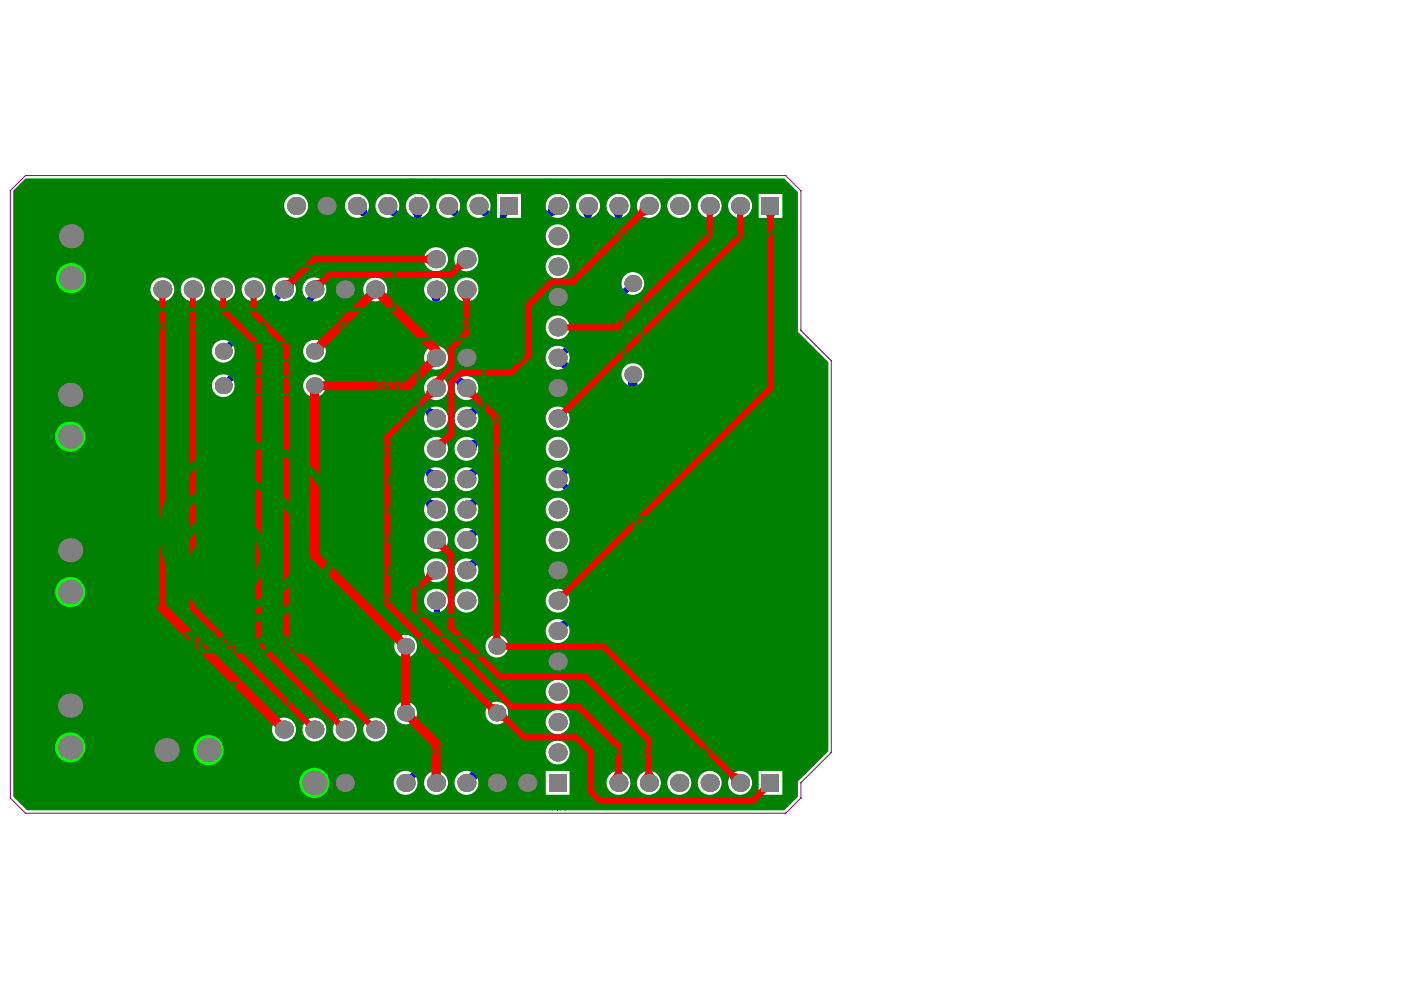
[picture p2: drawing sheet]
<svg xmlns="http://www.w3.org/2000/svg" width="297mm" height="210mm" viewBox="0 0 297 210" stroke-linecap="round" stroke-linejoin="round" font-family="sans-serif">
<g fill="none" stroke="#800080" stroke-width=".21">
<path d="M5.4 37.2l-3.2 3.2v128.8l3.2 3.2M5.4 37.2h161.2M166.6 37.2l3.2 3.2M169.8 40.4v29.7M169.8 70.1l6.5 6.4M176.3 76.5v83.1M176.3 159.6l-6.5 6.4M5.4 172.4h161.2M169.8 166v3.2M169.8 169.2l-3.2 3.2"/>
<circle cx="5.4" cy="37.2" r=".01"/>
<circle cx="166.6" cy="37.2" r=".01"/>
<circle cx="2.2" cy="40.4" r=".01"/>
<circle cx="169.8" cy="40.4" r=".01"/>
<circle cx="169.8" cy="70.1" r=".01"/>
<circle cx="176.3" cy="76.5" r=".01"/>
<circle cx="176.3" cy="159.5" r=".01"/>
<circle cx="2.2" cy="169.2" r=".01"/>
<circle cx="5.4" cy="172.4" r=".01"/>
<circle cx="166.6" cy="172.4" r=".01"/>
<circle cx="169.8" cy="169.2" r=".01"/>
<circle cx="169.8" cy="166" r=".01"/>
</g>
<g fill="#c0c073">
<path d="M126.7 158.9h.2l.7 1.7 .6-1.7h.3l-.8 1.9h-.2z"/>
<path d="M126.2 158.9h.2v1.9h-.2z"/>
<path d="M124.2 158.9h.2v1.6l1.1-1.6h.2v1.9h-.2v-1.5l-1.1 1.5h-.2z"/>
<path d="M127.7 152.7l.3-.2a1.02 1.02 0 0 1 1.4 1.1 1.02 1.02 0 0 1-1.7 .6l-.1-.1v-.7h.8v.2h-.6l.1 .4a.75 .75 0 0 0 1-.1 .75 .75 0 0 0 0-1 .75 .75 0 0 0-1 0l-.1 .1h-.2z"/>
<path d="M125.6 152.5h.3v1.4l1-1.4h.3v1.9h-.3v-1.5l-1 1.5h-.3z"/>
<path d="M127.6 146h.2l.7 1.7 .6-1.7h.3l-.8 1.9h-.2z"/>
<path d="M128.8 139.5h.3l.6 1.7 .5-1.7h.4v2h-.2v-1.7l-.6 1.7h-.2l-.6-1.7v1.7h-.2z"/>
<path d="M127.6 139.5l.7 .5-.1 .2-.4-.3v1.6h-.2z"/>
<path d="M126.5 139.5h.3v2h-.3z"/>
<path d="M124.5 139.5h.3v1.6l1-1.6h.3v2h-.3v-1.6l-1 1.6h-.3z"/>
<path d="M123.1 139.7a.63 .63 0 0 1 .7-.2 .63 .63 0 0 1 .4 .5l-.2 .1a.4 .4 0 0 0-.4-.4 .4 .4 0 0 0-.4 .4 .4 .4 0 0 0 .3 .4l.7 .6v.4h-1.3v-.3h1l-.5-.5a.72 .72 0 0 1-.3-1z"/>
<path d="M128.8 126.3h.3l.6 1.7 .5-1.7h.4v2h-.2v-1.7l-.6 1.7h-.2l-.6-1.7v1.7h-.2z"/>
<path d="M127.6 126.3l.7 .5v.2l-.5-.2v1.5h-.2z"/>
<path d="M123.8 126.6a.64 .64 0 0 1 .7-.3 .64 .64 0 0 1 .4 .6h-.2a.39 .39 0 0 0-.5-.4 .39 .39 0 0 0 0 .7l.7 .7 .1 .4h-1.3v-.2h1l-.6-.6a.75 .75 0 0 1-.3-.9z"/>
<path d="M128.7 120.3h.3l.6 1.6 .5-1.6h.4v1.9h-.2v-1.7l-.6 1.7h-.3l-.5-1.7v1.7h-.2z"/>
<path d="M127.5 120.2l.7 .5v.3l-.6-.3v1.5h-.1z"/>
<path d="M124 120.2l.7 .5v.3l-.5-.3v1.5h-.2z"/>
<path d="M128.8 113.8h.3l.6 1.6 .5-1.6h.4v1.9h-.2v-1.6l-.6 1.6h-.2l-.6-1.6v1.6h-.2z"/>
<path d="M127.6 113.8l.7 .5v.2h-.1l-.4-.3v1.5h-.2z"/>
<path d="M125.5 114l.6-.2a.55 .55 0 0 1 .8 .4 .55 .55 0 0 1-.7 .6 .46 .46 0 0 0-.5 .6h.1a.52 .52 0 0 0 .9-.3h.2a.78 .78 0 0 1-.8 .7 .78 .78 0 0 1-.7-.8l.4-.3a.69 .69 0 0 0 .8-.5 .51 .51 0 0 0-.5-.2 .51 .51 0 0 0-.4 .4h-.2z"/>
<path d="M123.7 113.8h1.3v1.9h-.3v-.8h-.9v-.3h.9v-.6h-1z"/>
<path d="M127.6 100.7h1.4v2h-1.5v-.3h1.2v-.6h-1.1v-.3h1.1v-.5h-1.1z"/>
<path d="M125.6 100.7h.3v1.5l1-1.5h.3v2h-.3v-1.5l-1 1.5h-.3z"/>
<path d="M130 94.4a.67 .67 0 0 1 .9-.3 .67 .67 0 0 1 .4 .8l-.7 .3a.36 .36 0 0 0-.4 .2 .36 .36 0 0 0 .1 .5 .62 .62 0 0 0 .8-.5l.3 .1a.78 .78 0 0 1-.8 .6 .78 .78 0 0 1-.8-.7l.6-.4a.56 .56 0 0 0 .7-.5 .5 .5 0 0 0-.6-.2 .5 .5 0 0 0-.3 .4h-.3z"/>
<path d="M129.3 94.1h.2v2h-1.2v-.2h1z"/>
<path d="M126.5 94.1h1.5v2h-1.5v-.2h1.2v-.7h-1.1v-.2h1.1v-.6h-1.2z"/>
<path d="M123.8 94.1h.3l.4 1.7 .4-1.7h.4l.4 1.7 .4-1.7h.3l-.6 2h-.2l-.5-1.7-.5 1.7h-.2z"/>
<path d="M129.3 75.1h.3l.6 1.7 .5-1.7h.4v2h-.2v-1.7l-.5 1.7h-.3l-.6-1.6v1.6h-.2z"/>
<path d="M127.8 75.3l.3-.2a.61 .61 0 0 1 .8 .6h-.2a.38 .38 0 0 0-.3-.4 .38 .38 0 0 0-.5 .3 .38 .38 0 0 0 .3 .4l.7 .7 .1 .4h-1.3v-.3h1l-.5-.4a.75 .75 0 0 1-.4-1.1z"/>
<path d="M127.1 75.1h.2v2h-.2z"/>
<path d="M125.1 75.1h.2v1.6l1.1-1.6h.2v2h-.2v-1.6l-1.1 1.6h-.2z"/>
<path d="M123.8 75.1l.7 .5v.2l-.5-.3v1.6h-.2z"/>
<path d="M128.9 68.6h.4l.5 1.7 .6-1.7h.3v2h-.2v-1.6l-.5 1.6h-.3l-.6-1.6v1.6h-.2z"/>
<path d="M127.4 68.9h.1a.59 .59 0 0 1 .6-.3 .59 .59 0 0 1 .4 .6h-.1a.42 .42 0 0 0-.5-.4 .42 .42 0 0 0-.4 .4 .42 .42 0 0 0 .4 .5l.5 .4 .2 .5h-1.3v-.2h1l-.8-.8z"/>
<path d="M123.9 68.9h.1a.59 .59 0 0 1 .6-.3 .59 .59 0 0 1 .5 .6h-.2a.42 .42 0 0 0-.5-.4 .42 .42 0 0 0-.4 .4 .42 .42 0 0 0 .4 .5l.7 .6v.3h-1.3v-.2h1l-.8-.8z"/>
<path d="M129.1 49.3h.4l.6 1.6 .5-1.6h.4v1.9h-.3v-1.6l-.5 1.6h-.2l-.6-1.6v1.6h-.3z"/>
<path d="M127.6 49.5h.1a.6 .6 0 0 1 .7-.2 .6 .6 0 0 1 .4 .5h-.2a.41 .41 0 0 0-.6-.3 .41 .41 0 0 0 0 .7l.7 .5 .2 .5h-1.3v-.2h.9l-.9-.9z"/>
<path d="M125.9 49.3h1.3v1.9h-.3v-.8h-.9v-.3h.9v-.6h-1z"/>
<path d="M128.9 132.9h.4l.5 1.7 .6-1.7h.3v2h-.2v-1.7l-.5 1.7h-.3l-.6-1.7v1.7h-.2z"/>
<path d="M127.7 132.9l.7 .5v.2h-.1l-.4-.3v1.6h-.2z"/>
<path d="M126.7 132.9h.2v2h-.2z"/>
<path d="M124.7 132.9h.2v1.5l1.1-1.5h.2v2h-.2v-1.6l-1.1 1.6h-.2z"/>
<path d="M123.5 132.9l.7 .5v.2h-.2l-.3-.3v1.6h-.2z"/>
<path d="M128.9 107.3h.4l.5 1.7 .6-1.7h.3v2h-.2v-1.7l-.5 1.7h-.3l-.6-1.6v1.6h-.2z"/>
<path d="M127.7 107.3l.7 .5v.2l-.5-.3v1.6h-.2z"/>
<path d="M125.6 107.3h1.3v2h-.2v-.9h-.9v-.2h.9v-.7h-1.1z"/>
<path d="M129.1 87.8h.3v2h-.3z"/>
<path d="M127.1 87.8h.3v1.5l1-1.5h.3v2h-.3v-1.6l-1 1.6h-.3z"/>
<path d="M125.1 87.8h.3l.6 1.8 .6-1.8h.3l-.7 2h-.4z"/>
<path d="M129.4 81.3h.4l.6 1.7 .5-1.7h.4v2h-.3v-1.7l-.5 1.7h-.3l-.6-1.7v1.7h-.2z"/>
<path d="M127.9 81.6a.64 .64 0 0 1 .7-.3 .64 .64 0 0 1 .5 .6h-.3a.38 .38 0 0 0-.6-.3 .38 .38 0 0 0 .1 .7l.8 .7v.3h-1.3v-.2h1l-.6-.6a.68 .68 0 0 1-.3-.9z"/>
<path d="M127.2 81.3h.3v2h-.3z"/>
<path d="M125.2 81.3h.3v1.6l1-1.6h.2v2h-.2v-1.5l-1 1.5h-.3z"/>
<path d="M123.6 81.6h.1a.59 .59 0 0 1 .7-.3 .59 .59 0 0 1 .4 .6h-.2a.4 .4 0 0 0-.4-.4 .4 .4 0 0 0-.4 .3 .4 .4 0 0 0 .3 .5l.6 .5 .2 .5h-1.3v-.2h.9l-.9-.9z"/>
<path d="M129.1 62.1h.4l.6 1.6 .5-1.6h.4v1.9h-.3v-1.6l-.5 1.6h-.2l-.6-1.6v1.6h-.3z"/>
<path d="M127.7 62.2a.66 .66 0 0 1 .7-.1 .66 .66 0 0 1 .4 .5h-.2a.39 .39 0 0 0-.6-.3 .39 .39 0 0 0 0 .7l.7 .6 .2 .4h-1.3v-.2h.9l-.7-.6a.7 .7 0 0 1-.1-1z"/>
<path d="M124.5 62.1l.7 .4v.3l-.5-.3v1.5h-.2z"/>
<path d="M128.9 55.6h.4l.5 1.7 .6-1.7h.3v2h-.2v-1.7l-.5 1.7h-.3l-.6-1.6v1.6h-.2z"/>
<path d="M127.5 55.8l.4-.2 .5 .1 .1 .3v.1l-.1 .1a.41 .41 0 0 0-.4-.4 .41 .41 0 0 0-.5 .4 .41 .41 0 0 0 .4 .4l.6 .6 .1 .4h-1.3v-.3h1l-.5-.4a.79 .79 0 0 1-.3-1.1z"/>
<path d="M125.6 55.8a.71 .71 0 0 1 .9-.2 .71 .71 0 0 1 .4 .7l-.4 .3a.67 .67 0 0 0-.7 .6 .59 .59 0 0 0 .6 .2 .59 .59 0 0 0 .4-.5h.3a.78 .78 0 0 1-.9 .7 .78 .78 0 0 1-.7-.8l.7-.4a.36 .36 0 0 0 .4-.1 .36 .36 0 0 0 0-.4l-.6-.1-.2 .3h-.2z"/>
<path d="M123.8 55.6h1.3v2h-.2v-.9h-.9v-.2h.9v-.7h-1.1z"/>
<path d="M170.3 127.4h1.5a.69 .69 0 0 0 .8-.2 .69 .69 0 0 0 .1-.7l.5-.2a.71 .71 0 0 1-.4 1.1h.4v.5h-2.9z"/>
<path d="M170.3 117.2h2a1.03 1.03 0 0 1 1 .8 1.03 1.03 0 0 1-.5 1.2h.4v.4h-2.9v-.5h1.6a.7 .7 0 0 0 .9-.5 .7 .7 0 0 0-.7-.8h-1.8z"/>
<path d="M170.3 111h.4v2l2.2-1.9h.3v2.4h-.4v-1.8l-2.1 1.9h-.4z"/>
<path d="M170.4 108.6l.7-.5h.2l.1 .5a.83 .83 0 0 0-.7 1 .83 .83 0 0 0 1.2 .5 .77 .77 0 0 0 .9-.5 .77 .77 0 0 0-.5-1l.1-.5a1.33 1.33 0 0 1 .8 1.7 1.33 1.33 0 0 1-1.7 .8 1.32 1.32 0 0 1-1.1-2z"/>
<path d="M170.3 104h1.5a.64 .64 0 0 0 .8-.2 .64 .64 0 0 0 0-.7l.6-.2a.71 .71 0 0 1-.4 1.1h.4v.5h-2.9z"/>
<path d="M170.3 97.1h.4v2l2.2-1.9h.3v2.4h-.4v-1.7l-2.1 1.8h-.4z"/>
<path d="M123.9 153l.4-.3h.6v1.4h-.4a.72 .72 0 0 1-.6-1.1zM123.8 152.7v.1a1.02 1.02 0 0 0 .7 1.6h.7v-1.9h-1.1z"/>
<path d="M126.1 146.4l.3-.2h.7v1.5h-.5a.87 .87 0 0 1-.5-1.3zM125.9 146.3l-.2 .6 .1 .5a.71 .71 0 0 0 .9 .5h.6v-1.9h-.9z"/>
<path d="M124.1 146.5l.3-.3h.7v1.5h-.4a.77 .77 0 0 1-.6-1.2zM124 146.2l-.2 .5v.6a.79 .79 0 0 0 .9 .6h.7v-1.9h-1z"/>
<path d="M125.6 126.8l.2-.2h.8v1.5h-.5a.83 .83 0 0 1-.5-1.3zM125.4 126.6l-.1 .8a.73 .73 0 0 0 .9 .9h.7v-2h-1.1z"/>
<path d="M125.5 120.7l.3-.2h.7v1.4h-.5a.75 .75 0 0 1-.5-1.1zM125.3 120.5l-.2 .5a.92 .92 0 0 0 .9 1.2h.7v-1.9h-1.1z"/>
<path d="M125.8 69l.9-.1v1.5h-.5a.82 .82 0 0 1-.6-.6 .82 .82 0 0 1 .2-.8zM125.5 69l-.1 .2 .1 1.1 .3 .3h1.2v-2h-.9z"/>
<path d="M124.5 49.6l.8-.1v.6h-.7l-.2-.3zM124.4 50.4l.9-.1v.7l-.8-.1-.1-.1zM124.2 49.5v.3l.3 .4a.54 .54 0 0 0-.4 .6 .54 .54 0 0 0 .7 .4h.8v-1.9h-.9z"/>
<path d="M124.2 107.7l.9-.2v.6h-.8zM124.2 108.5l.9-.1v.6l-.9-.1zM124 107.6v.4l.2 .2a.54 .54 0 0 0-.3 .7 .54 .54 0 0 0 .6 .4h.8v-2h-1z"/>
<path d="M126 62.5l.2-.2h.7v1.5h-.5a.85 .85 0 0 1-.4-1.3zM125.8 62.3l-.2 .3v.6a.79 .79 0 0 0 .9 .8h.7v-1.9h-1z"/>
<path d="M169.9 133.1l-.4 .4a3.2 3.2 0 0 0 .8 4.3l.4 .2a2.79 2.79 0 0 0 3.1-.9 2.79 2.79 0 0 0 .2-3.2 2.06 2.06 0 0 0-2.2-.9 2.06 2.06 0 0 0-1.5 1.8v.2l.3 .2a1.09 1.09 0 0 0-.1 1.4 1.09 1.09 0 0 0 1.4 .4 1.29 1.29 0 0 0 1.2-.8 1.29 1.29 0 0 0-.1-1.3l-.2-.1 .4-.2v-.4l-2.2 .4a.3 .3 0 0 1-.3-.2 .3 .3 0 0 1 .2-.3 1.76 1.76 0 0 1 2.1-.5 1.76 1.76 0 0 1 1 1.9l-.1 .4a2.32 2.32 0 0 1-1.7 1.7 2.32 2.32 0 0 1-2.4-.8l-.1-.5a2.63 2.63 0 0 1 .6-3v-.5zM170.8 135.5l.2-.2a1.16 1.16 0 0 1 1.9 .2 1.31 1.31 0 0 1-2.2 .6z"/>
<path d="M173.7 131.8v.5h.6v-.5zM169.2 132.1v.8l.3-.1a.42 .42 0 0 1 .2-.5 .42 .42 0 0 1 .4 0h3.1v-.5h-3.7z"/>
<path d="M170.8 129.2h.1a1.53 1.53 0 0 1 1.9 .2 .95 .95 0 0 1-.2 1 .95 .95 0 0 1-1.1 .2 .85 .85 0 0 1-.8-.4 .85 .85 0 0 1 .1-1zM170.4 129a1.45 1.45 0 0 0 .1 1.7 1.45 1.45 0 0 0 1.6 .5 1.39 1.39 0 0 0 1.2-1.7 1.39 1.39 0 0 0-1.8-1l-.6 .1z"/>
<path d="M170.3 123.6v.5h.3a1.23 1.23 0 0 0-.2 1.5 1.23 1.23 0 0 0 1.5 .5 1.2 1.2 0 0 0 1.2-.6 1.2 1.2 0 0 0-.2-1.4h1.4v-.5zM170.7 124.5l.7-.4a1.02 1.02 0 0 1 1.4 1 1.37 1.37 0 0 1-2.2-.1z"/>
<path d="M170.8 121l.2-.1a1.1 1.1 0 0 1 1.3-.1 1.1 1.1 0 0 1 .5 1.1 1.36 1.36 0 0 1-2.2 0v-.5zM170.4 120.8a1.5 1.5 0 0 0 .4 1.9 1.5 1.5 0 0 0 2 0 1.37 1.37 0 0 0-.1-2.2h-.1a1.95 1.95 0 0 0-2.2 .3z"/>
<path d="M172.1 114.5a.81 .81 0 0 1 .8 .8 .81 .81 0 0 1-.8 .8zM170.4 114.4a1.49 1.49 0 0 0 .2 1.9 1.49 1.49 0 0 0 1.9 .2 1.34 1.34 0 0 0 .7-1.7 1.34 1.34 0 0 0-1.6-.8v2.2a.86 .86 0 0 1-.9-.7 .86 .86 0 0 1 .5-1v-.5z"/>
<path d="M172.1 105.7a.81 .81 0 0 1 .8 .8 .81 .81 0 0 1-.8 .8zM170.4 105.7a1.52 1.52 0 0 0 .3 1.8 1.52 1.52 0 0 0 1.9 .1 1.34 1.34 0 0 0 .6-1.7 1.34 1.34 0 0 0-1.6-.8v2.2a.88 .88 0 0 1-.9-.5 .88 .88 0 0 1 .2-.9l.3-.2v-.6l-.4 .2z"/>
<path d="M172.1 100.6a.84 .84 0 0 1 .8 .8 .84 .84 0 0 1-.8 .8zM170.4 100.6a1.53 1.53 0 0 0 .4 1.9 1.53 1.53 0 0 0 1.8 .1 1.38 1.38 0 0 0 .6-1.7 1.38 1.38 0 0 0-1.6-.8v2.1a.86 .86 0 0 1-.9-.6 .86 .86 0 0 1 .5-1v-.5z"/>
<path d="M170.8 94.8h.1a1.38 1.38 0 0 1 1.9 .4 1.02 1.02 0 0 1-1.4 1.1 .84 .84 0 0 1-.7-.6 .84 .84 0 0 1 .1-.9zM170.4 94.6a1.46 1.46 0 0 0 .1 1.7 1.46 1.46 0 0 0 1.7 .5 1.42 1.42 0 0 0 1-1.8 1.42 1.42 0 0 0-1.8-.9l-.6 .2z"/>
</g>
<g fill="#00f">
<path d="M89.9 106.4l.9-.9 .7 .5 .9 .1-1.9 1.9-.1-.9z"/>
<path d="M89.9 100l.9-.9 .7 .5 .9 .1-1.9 1.9-.1-.9z"/>
<path d="M95 45.6l1.9-1.9 .2 .9 .5 .7-1 .9-.7-.5z"/>
<path d="M98.9 106.1l.9-.1 .7-.5 .9 .9-.5 .7-.1 .9z"/>
<path d="M98.9 99.7l.9-.1 .7-.5 .9 .9-.5 .7-.1 .9z"/>
<path d="M116.3 43.7l1.9 1.9-.9 .1-.7 .5-.9-.9 .5-.7z"/>
<path d="M129.8 45h2.7l-.6 .7-.1 .9h-1.3l-.2-.9z"/>
<path d="M89.9 87.1l.9-.9 .7 .5 .9 .1-1.9 1.9-.1-.9z"/>
<path d="M98.9 119l.9-.1 .7-.5 .9 .9-.5 .7-.1 .9z"/>
<path d="M98.9 112.6l.9-.2 .7-.4 .9 .9-.5 .7-.1 .9z"/>
<path d="M99.4 93.3h.8l.7-.4 .7 1.1-.5 .7-.4 .9z"/>
<path d="M98.9 86.8l.9-.1 .7-.5 .9 .9-.5 .7-.1 .9z"/>
<path d="M106 45.5h1.9a.99 .99 0 0 0-.6 1.3h-1.3z"/>
<path d="M91.1 62.8h2.7l-.5 .7-.2 .8h-1.3l-.2-.8z"/>
<path d="M87.2 45h2.7l-.5 .7-.2 .9h-1.3l-.1-.9z"/>
<path d="M82.1 45.6l1.9-1.9 .2 .9 .5 .7-1 .9-.7-.5z"/>
<path d="M75.7 45.6l1.9-1.9 .1 .9 .5 .7-.9 .9-.7-.5z"/>
<path d="M96.4 80.7l.9-.9 .7 .4 .9 .2-1.9 1.9-.2-.9z"/>
<path d="M101.5 45.6l1.9-1.9 .1 .9 .5 .7-.9 .9-.7-.5z"/>
<path d="M118.3 131.9l.8-.2 .7-.4 1 .9-.5 .7-.2 .9z"/>
<path d="M123.3 45h2.7l-.5 .7-.2 .9h-1.3l-.1-.9z"/>
<path d="M118.3 77.7l1.8-1.8 .2 .8 .5 .8-1 .9-.7-.5z"/>
</g>
<g fill="none" stroke="#00f" stroke-width="1.3">
<path d="M75.7 43.7l7.7 7.7v47.6l9 9M82.1 43.7l3.9 3.8v47.7l6.4 6.4M88.6 43.7v41.2l3.8 3.8M95 43.7l7.1 7v34.8l-3.2 3.2M101.5 43.7l2.5 2.5v44.5l-4.5 4.5h-.6M107.9 43.7l-1.3 1.2v49l-7.7 7.7M118.2 43.7l-9 9v45l-10.3 10.3M124.7 43.7v5.1l-4.5 4.5h-5.2l-3.2 3.2v45.1l-12.9 12.9M131.1 43.7v9.6l-6.4 6.5h-7.8l-2.5 2.5v43.2l-15.5 15.4M60.2 61.4v.2l-12.9 12.9M66.7 61.4v1.1l-19.4 19.3M92.4 61.4v5.3l3.3 3.2v9.2l3.2 3.2"/>
<path d="M134.2 60.1l-15.8 15.7h-.2l7.8 7.8v10.3l-7.8 7.7 7.1 7.1v18l-7.1 7.1M92.4 127.4l.2 .2v31.7l-6.6 6.7M108.6 156.3h20.3"/>
</g>
<path d="M134.2 79.4v71.6l-5.3 5.3M108.6 156.3l-9.7 9.7" fill="none" stroke="#00f" stroke-width="1.9"/>
<g fill="#808080">
<circle cx="105.3" cy="137" r="1.77"/>
<circle cx="105.3" cy="151.2" r="1.77"/>
<circle cx="47.3" cy="74.5" r="1.77"/>
<circle cx="66.7" cy="74.5" r="1.77"/>
<circle cx="86" cy="137" r="1.77"/>
<circle cx="44.2" cy="159" r="2.53"/>
<circle cx="47.3" cy="81.8" r="1.77"/>
<circle cx="40.9" cy="61.4" r="1.9"/>
<circle cx="47.3" cy="61.4" r="1.9"/>
<circle cx="60.2" cy="154.7" r="1.9"/>
<circle cx="66.7" cy="154.7" r="1.9"/>
<circle cx="66.7" cy="166" r="2.53"/>
<circle cx="66.7" cy="81.8" r="1.77"/>
<circle cx="60.2" cy="61.4" r="1.9"/>
<circle cx="66.7" cy="61.4" r="1.9"/>
<circle cx="69.2" cy="43.7" r="1.9"/>
<circle cx="62.8" cy="43.7" r="1.9"/>
<circle cx="92.4" cy="166" r="1.9"/>
<circle cx="86" cy="166" r="1.9"/>
<circle cx="79.6" cy="154.7" r="1.9"/>
<circle cx="92.4" cy="127.4" r="1.9"/>
<circle cx="92.4" cy="120.9" r="1.9"/>
<circle cx="92.4" cy="114.5" r="1.9"/>
<circle cx="92.4" cy="108" r="1.9"/>
<circle cx="92.4" cy="101.6" r="1.9"/>
<circle cx="92.4" cy="95.2" r="1.9"/>
<circle cx="92.4" cy="82.3" r="1.9"/>
<circle cx="92.4" cy="75.8" r="1.9"/>
<circle cx="79.6" cy="61.4" r="1.9"/>
<circle cx="92.4" cy="55" r="1.9"/>
<circle cx="92.4" cy="61.4" r="1.9"/>
<circle cx="82.1" cy="43.7" r="1.9"/>
<circle cx="88.6" cy="43.7" r="1.9"/>
<circle cx="111.8" cy="166" r="1.9"/>
<circle cx="105.3" cy="166" r="1.9"/>
<circle cx="98.9" cy="166" r="1.9"/>
<circle cx="98.9" cy="127.4" r="1.9"/>
<circle cx="98.9" cy="120.9" r="1.9"/>
<circle cx="98.9" cy="114.5" r="1.9"/>
<circle cx="98.9" cy="108" r="1.9"/>
<circle cx="98.9" cy="101.6" r="1.9"/>
<circle cx="98.9" cy="95.2" r="1.9"/>
<circle cx="98.9" cy="75.8" r="1.9"/>
<circle cx="98.9" cy="82.3" r="1.9"/>
<circle cx="98.9" cy="61.4" r="1.93"/>
<circle cx="98.9" cy="55" r="1.93"/>
<circle cx="101.5" cy="43.7" r="1.9"/>
<circle cx="131.1" cy="166" r="1.9"/>
<circle cx="134.2" cy="79.4" r="1.77"/>
<circle cx="134.2" cy="60.1" r="1.77"/>
<circle cx="124.7" cy="43.7" r="1.9"/>
<circle cx="131.1" cy="43.7" r="1.9"/>
<circle cx="150.5" cy="166" r="1.9"/>
<circle cx="144" cy="166" r="1.9"/>
<circle cx="144" cy="43.7" r="1.9"/>
<circle cx="150.5" cy="43.7" r="1.9"/>
<circle cx="86" cy="151.2" r="1.77"/>
<circle cx="92.4" cy="88.7" r="1.9"/>
<circle cx="98.9" cy="88.7" r="1.9"/>
<circle cx="35.3" cy="159" r="2.53"/>
<circle cx="14.9" cy="158.5" r="2.53"/>
<circle cx="14.9" cy="116.7" r="2.53"/>
<circle cx="14.9" cy="125.5" r="2.53"/>
<circle cx="14.9" cy="83.7" r="2.53"/>
<circle cx="34.4" cy="61.4" r="1.9"/>
<circle cx="53.8" cy="61.4" r="1.9"/>
<circle cx="15.1" cy="59" r="2.53"/>
<circle cx="118.2" cy="159.6" r="1.9"/>
<circle cx="137.6" cy="166" r="1.9"/>
<circle cx="73.1" cy="154.7" r="1.9"/>
<circle cx="73.1" cy="166" r="1.9"/>
<circle cx="118.2" cy="140.2" r="1.9"/>
<circle cx="118.2" cy="146.7" r="1.9"/>
<circle cx="118.2" cy="114.5" r="1.9"/>
<circle cx="118.2" cy="120.9" r="1.9"/>
<circle cx="118.2" cy="127.4" r="1.9"/>
<circle cx="118.2" cy="95.2" r="1.9"/>
<circle cx="118.2" cy="101.6" r="1.9"/>
<circle cx="118.2" cy="108" r="1.9"/>
<circle cx="118.2" cy="75.8" r="1.9"/>
<circle cx="118.2" cy="82.3" r="1.9"/>
<circle cx="73.1" cy="61.4" r="1.9"/>
<circle cx="118.2" cy="56.5" r="1.9"/>
<circle cx="118.2" cy="63" r="1.9"/>
<circle cx="75.7" cy="43.7" r="1.9"/>
<circle cx="95" cy="43.7" r="1.9"/>
<circle cx="118.2" cy="43.7" r="1.9"/>
<circle cx="137.6" cy="43.7" r="1.9"/>
<circle cx="156.9" cy="166" r="1.9"/>
<circle cx="156.9" cy="43.7" r="1.9"/>
<circle cx="14.9" cy="149.6" r="2.53"/>
<circle cx="14.9" cy="92.6" r="2.53"/>
<circle cx="15.1" cy="50.1" r="2.53"/>
<circle cx="118.2" cy="133.8" r="1.9"/>
<circle cx="118.2" cy="153.1" r="1.9"/>
<circle cx="118.2" cy="50.1" r="1.9"/>
<circle cx="118.2" cy="69.4" r="1.9"/>
<circle cx="118.2" cy="88.7" r="1.9"/>
</g>
<g fill="#808080">
<path d="M106 41.8h3.8v3.8h-3.8z" fill-rule="evenodd"/>
<path d="M161.5 164.1h3.8v3.8h-3.8z" fill-rule="evenodd"/>
<path d="M161.5 41.8h3.8v3.8h-3.8z" fill-rule="evenodd"/>
<path d="M116.3 164.1h3.8v3.8h-3.8z" fill-rule="evenodd"/>
</g>
<path d="M2.8 40.4l2.6-2.5h160.9l2.9 2.9v29.6l6.4 6.4v82.5l-6.4 6.4v3.2l-2.9 2.9h-160.6l-2.9-2.9zM160.8 41.1v5.1h5.1v-5.1zM105.4 41.1v5.1h5.1v-5.1zM154.3 43.7a2.6 2.6 0 0 0 5.2 0 2.6 2.6 0 0 0-5.2 0zM147.9 43.7a2.57 2.57 0 0 0 5.1 0 2.57 2.57 0 0 0-5.1 0zM141.4 43.7a2.6 2.6 0 0 0 5.2 0 2.6 2.6 0 0 0-5.2 0zM135 43.7a2.57 2.57 0 0 0 5.1 0 2.57 2.57 0 0 0-5.1 0zM128.6 43.7a2.57 2.57 0 0 0 5.1 0 2.57 2.57 0 0 0-5.1 0zM122.1 43.7a2.57 2.57 0 0 0 5.1 0 2.57 2.57 0 0 0-5.1 0zM115.7 43.7a2.57 2.57 0 0 0 5.1 0 2.57 2.57 0 0 0-5.1 0zM98.9 43.7a2.57 2.57 0 0 0 5.1 0 2.57 2.57 0 0 0-5.1 0zM92.5 43.7a2.57 2.57 0 0 0 5.1 0 2.57 2.57 0 0 0-5.1 0zM86 43.7a2.57 2.57 0 0 0 5.1 0 2.57 2.57 0 0 0-5.1 0zM79.6 43.7a2.57 2.57 0 0 0 5.1 0 2.57 2.57 0 0 0-5.1 0zM73.1 43.7a2.6 2.6 0 0 0 5.2 0 2.6 2.6 0 0 0-5.2 0zM66.7 43.7a2.57 2.57 0 0 0 5.1 0 2.57 2.57 0 0 0-5.1 0zM60.2 43.7a2.6 2.6 0 0 0 5.2 0 2.6 2.6 0 0 0-5.2 0zM115.7 50.1a2.57 2.57 0 0 0 5.1 0 2.57 2.57 0 0 0-5.1 0zM11.9 50.1a3.2 3.2 0 0 0 6.4 0 3.2 3.2 0 0 0-6.4 0zM89.9 55a2.57 2.57 0 0 0 5.1 0 2.57 2.57 0 0 0-5.1 0zM96.3 55a2.6 2.6 0 0 0 5.2 0 2.6 2.6 0 0 0-5.2 0zM115.7 56.5a2.57 2.57 0 0 0 5.1 0 2.57 2.57 0 0 0-5.1 0zM131.7 60.1a2.45 2.45 0 0 0 4.9 0 2.45 2.45 0 0 0-4.9 0zM77 61.4a2.57 2.57 0 0 0 5.1 0 2.57 2.57 0 0 0-5.1 0zM70.5 61.4a2.6 2.6 0 0 0 5.2 0 2.6 2.6 0 0 0-5.2 0zM64.1 61.4a2.57 2.57 0 0 0 5.1 0 2.57 2.57 0 0 0-5.1 0zM57.6 61.4a2.6 2.6 0 0 0 5.2 0 2.6 2.6 0 0 0-5.2 0zM51.2 61.4a2.57 2.57 0 0 0 5.1 0 2.57 2.57 0 0 0-5.1 0zM44.7 61.4a2.6 2.6 0 0 0 5.2 0 2.6 2.6 0 0 0-5.2 0zM38.3 61.4a2.57 2.57 0 0 0 5.1 0 2.57 2.57 0 0 0-5.1 0zM31.9 61.4a2.57 2.57 0 0 0 5.1 0 2.57 2.57 0 0 0-5.1 0zM89.9 61.4a2.57 2.57 0 0 0 5.1 0 2.57 2.57 0 0 0-5.1 0zM96.3 61.4a2.6 2.6 0 0 0 5.2 0 2.6 2.6 0 0 0-5.2 0zM115.7 63a2.57 2.57 0 0 0 5.1 0 2.57 2.57 0 0 0-5.1 0zM115.7 69.4a2.57 2.57 0 0 0 5.1 0 2.57 2.57 0 0 0-5.1 0zM64.2 74.5a2.45 2.45 0 0 0 4.9 0 2.45 2.45 0 0 0-4.9 0zM44.9 74.5a2.45 2.45 0 0 0 4.9 0 2.45 2.45 0 0 0-4.9 0zM115.7 75.8a2.57 2.57 0 0 0 5.1 0 2.57 2.57 0 0 0-5.1 0zM96.3 75.8a2.6 2.6 0 0 0 5.2 0 2.6 2.6 0 0 0-5.2 0zM89.9 75.8a2.57 2.57 0 0 0 5.1 0 2.57 2.57 0 0 0-5.1 0zM131.7 79.4a2.45 2.45 0 0 0 4.9 0 2.45 2.45 0 0 0-4.9 0zM64.2 81.8a2.45 2.45 0 0 0 4.9 0 2.45 2.45 0 0 0-4.9 0zM44.9 81.8a2.45 2.45 0 0 0 4.9 0 2.45 2.45 0 0 0-4.9 0zM115.7 82.3a2.57 2.57 0 0 0 5.1 0 2.57 2.57 0 0 0-5.1 0zM96.3 82.3a2.6 2.6 0 0 0 5.2 0 2.6 2.6 0 0 0-5.2 0zM89.9 82.3a2.57 2.57 0 0 0 5.1 0 2.57 2.57 0 0 0-5.1 0zM11.7 83.7a3.2 3.2 0 0 0 6.4 0 3.2 3.2 0 0 0-6.4 0zM115.7 88.7a2.57 2.57 0 0 0 5.1 0 2.57 2.57 0 0 0-5.1 0zM96.3 88.7a2.6 2.6 0 0 0 5.2 0 2.6 2.6 0 0 0-5.2 0zM89.9 88.7a2.57 2.57 0 0 0 5.1 0 2.57 2.57 0 0 0-5.1 0zM115.7 95.2a2.57 2.57 0 0 0 5.1 0 2.57 2.57 0 0 0-5.1 0zM96.3 95.2a2.6 2.6 0 0 0 5.2 0 2.6 2.6 0 0 0-5.2 0zM89.9 95.2a2.57 2.57 0 0 0 5.1 0 2.57 2.57 0 0 0-5.1 0zM115.7 101.6a2.57 2.57 0 0 0 5.1 0 2.57 2.57 0 0 0-5.1 0zM96.3 101.6a2.6 2.6 0 0 0 5.2 0 2.6 2.6 0 0 0-5.2 0zM89.9 101.6a2.57 2.57 0 0 0 5.1 0 2.57 2.57 0 0 0-5.1 0zM115.7 108a2.57 2.57 0 0 0 5.1 0 2.57 2.57 0 0 0-5.1 0zM96.3 108a2.6 2.6 0 0 0 5.2 0 2.6 2.6 0 0 0-5.2 0zM89.9 108a2.57 2.57 0 0 0 5.1 0 2.57 2.57 0 0 0-5.1 0zM115.7 114.5a2.57 2.57 0 0 0 5.1 0 2.57 2.57 0 0 0-5.1 0zM96.3 114.5a2.6 2.6 0 0 0 5.2 0 2.6 2.6 0 0 0-5.2 0zM89.9 114.5a2.57 2.57 0 0 0 5.1 0 2.57 2.57 0 0 0-5.1 0zM11.7 116.7a3.2 3.2 0 0 0 6.4 0 3.2 3.2 0 0 0-6.4 0zM115.7 120.9a2.57 2.57 0 0 0 5.1 0 2.57 2.57 0 0 0-5.1 0zM96.3 120.9a2.6 2.6 0 0 0 5.2 0 2.6 2.6 0 0 0-5.2 0zM89.9 120.9a2.57 2.57 0 0 0 5.1 0 2.57 2.57 0 0 0-5.1 0zM115.7 127.4a2.57 2.57 0 0 0 5.1 0 2.57 2.57 0 0 0-5.1 0zM96.3 127.4a2.6 2.6 0 0 0 5.2 0 2.6 2.6 0 0 0-5.2 0zM89.9 127.4a2.57 2.57 0 0 0 5.1 0 2.57 2.57 0 0 0-5.1 0zM115.7 133.8a2.57 2.57 0 0 0 5.1 0 2.57 2.57 0 0 0-5.1 0zM102.9 137a2.45 2.45 0 0 0 4.9 0 2.45 2.45 0 0 0-4.9 0zM83.6 137a2.44 2.44 0 0 0 4.8 0 2.44 2.44 0 0 0-4.8 0zM115.7 140.2a2.57 2.57 0 0 0 5.1 0 2.57 2.57 0 0 0-5.1 0zM115.7 146.7a2.57 2.57 0 0 0 5.1 0 2.57 2.57 0 0 0-5.1 0zM11.7 149.6a3.2 3.2 0 0 0 6.4 0 3.2 3.2 0 0 0-6.4 0zM102.9 151.2a2.45 2.45 0 0 0 4.9 0 2.45 2.45 0 0 0-4.9 0zM83.6 151.2a2.44 2.44 0 0 0 4.8 0 2.44 2.44 0 0 0-4.8 0zM115.7 153.1a2.57 2.57 0 0 0 5.1 0 2.57 2.57 0 0 0-5.1 0zM77 154.7a2.57 2.57 0 0 0 5.1 0 2.57 2.57 0 0 0-5.1 0zM70.5 154.7a2.6 2.6 0 0 0 5.2 0 2.6 2.6 0 0 0-5.2 0zM64.1 154.7a2.57 2.57 0 0 0 5.1 0 2.57 2.57 0 0 0-5.1 0zM57.6 154.7a2.6 2.6 0 0 0 5.2 0 2.6 2.6 0 0 0-5.2 0zM115.7 159.6a2.57 2.57 0 0 0 5.1 0 2.57 2.57 0 0 0-5.1 0zM32.1 159a3.2 3.2 0 0 0 6.4 0 3.2 3.2 0 0 0-6.4 0zM160.8 163.4v5.1h5.1v-5.1zM115.7 163.4v5.1h5.1v-5.1zM154.3 166a2.6 2.6 0 0 0 5.2 0 2.6 2.6 0 0 0-5.2 0zM147.9 166a2.57 2.57 0 0 0 5.1 0 2.57 2.57 0 0 0-5.1 0zM141.4 166a2.6 2.6 0 0 0 5.2 0 2.6 2.6 0 0 0-5.2 0zM135 166a2.57 2.57 0 0 0 5.1 0 2.57 2.57 0 0 0-5.1 0zM128.6 166a2.57 2.57 0 0 0 5.1 0 2.57 2.57 0 0 0-5.1 0zM109.2 166a2.6 2.6 0 0 0 5.2 0 2.6 2.6 0 0 0-5.2 0zM102.8 166a2.57 2.57 0 0 0 5.1 0 2.57 2.57 0 0 0-5.1 0zM96.3 166a2.6 2.6 0 0 0 5.2 0 2.6 2.6 0 0 0-5.2 0zM89.9 166a2.57 2.57 0 0 0 5.1 0 2.57 2.57 0 0 0-5.1 0zM83.4 166a2.6 2.6 0 0 0 5.2 0 2.6 2.6 0 0 0-5.2 0zM70.5 166a2.6 2.6 0 0 0 5.2 0 2.6 2.6 0 0 0-5.2 0z" fill="#0f0"/>
<g fill="#808080">
<circle cx="105.3" cy="137" r="1.77"/>
<circle cx="105.3" cy="151.2" r="1.77"/>
<circle cx="47.3" cy="74.5" r="1.77"/>
<circle cx="66.7" cy="74.5" r="1.77"/>
<circle cx="86" cy="137" r="1.77"/>
<circle cx="44.2" cy="159" r="2.53"/>
<circle cx="47.3" cy="81.8" r="1.77"/>
<circle cx="40.9" cy="61.4" r="1.9"/>
<circle cx="47.3" cy="61.4" r="1.9"/>
<circle cx="60.2" cy="154.7" r="1.9"/>
<circle cx="66.7" cy="154.7" r="1.9"/>
<circle cx="66.7" cy="166" r="2.53"/>
<circle cx="66.7" cy="81.8" r="1.77"/>
<circle cx="60.2" cy="61.4" r="1.9"/>
<circle cx="66.7" cy="61.4" r="1.9"/>
<circle cx="69.2" cy="43.7" r="1.9"/>
<circle cx="62.8" cy="43.7" r="1.9"/>
<circle cx="92.4" cy="166" r="1.9"/>
<circle cx="86" cy="166" r="1.9"/>
<circle cx="79.6" cy="154.7" r="1.9"/>
<circle cx="92.4" cy="127.4" r="1.9"/>
<circle cx="92.4" cy="120.9" r="1.9"/>
<circle cx="92.4" cy="114.5" r="1.9"/>
<circle cx="92.4" cy="108" r="1.9"/>
<circle cx="92.4" cy="101.6" r="1.9"/>
<circle cx="92.4" cy="95.2" r="1.9"/>
<circle cx="92.4" cy="82.3" r="1.9"/>
<circle cx="92.4" cy="75.8" r="1.9"/>
<circle cx="79.6" cy="61.4" r="1.9"/>
<circle cx="92.4" cy="55" r="1.9"/>
<circle cx="92.4" cy="61.4" r="1.9"/>
<circle cx="82.1" cy="43.7" r="1.9"/>
<circle cx="88.6" cy="43.7" r="1.9"/>
<circle cx="111.8" cy="166" r="1.9"/>
<circle cx="105.3" cy="166" r="1.9"/>
<circle cx="98.9" cy="166" r="1.9"/>
<circle cx="98.9" cy="127.4" r="1.9"/>
<circle cx="98.9" cy="120.9" r="1.9"/>
<circle cx="98.9" cy="114.5" r="1.9"/>
<circle cx="98.9" cy="108" r="1.9"/>
<circle cx="98.9" cy="101.6" r="1.9"/>
<circle cx="98.9" cy="95.2" r="1.9"/>
<circle cx="98.9" cy="75.8" r="1.9"/>
<circle cx="98.9" cy="82.3" r="1.9"/>
<circle cx="98.9" cy="61.4" r="1.93"/>
<circle cx="98.9" cy="55" r="1.93"/>
<circle cx="101.5" cy="43.7" r="1.9"/>
<circle cx="131.1" cy="166" r="1.9"/>
<circle cx="134.2" cy="79.4" r="1.77"/>
<circle cx="134.2" cy="60.1" r="1.77"/>
<circle cx="124.7" cy="43.7" r="1.9"/>
<circle cx="131.1" cy="43.7" r="1.9"/>
<circle cx="150.5" cy="166" r="1.9"/>
<circle cx="144" cy="166" r="1.9"/>
<circle cx="144" cy="43.7" r="1.9"/>
<circle cx="150.5" cy="43.7" r="1.9"/>
<circle cx="86" cy="151.2" r="1.77"/>
<circle cx="92.4" cy="88.7" r="1.9"/>
<circle cx="98.9" cy="88.7" r="1.9"/>
<circle cx="35.3" cy="159" r="2.53"/>
<circle cx="14.9" cy="158.5" r="2.53"/>
<circle cx="14.9" cy="116.7" r="2.53"/>
<circle cx="14.9" cy="125.5" r="2.53"/>
<circle cx="14.9" cy="83.7" r="2.53"/>
<circle cx="34.4" cy="61.4" r="1.9"/>
<circle cx="53.8" cy="61.4" r="1.9"/>
<circle cx="15.1" cy="59" r="2.53"/>
<circle cx="118.2" cy="159.6" r="1.9"/>
<circle cx="137.6" cy="166" r="1.9"/>
<circle cx="73.1" cy="154.7" r="1.9"/>
<circle cx="73.1" cy="166" r="1.9"/>
<circle cx="118.2" cy="140.2" r="1.9"/>
<circle cx="118.2" cy="146.7" r="1.9"/>
<circle cx="118.2" cy="114.5" r="1.9"/>
<circle cx="118.2" cy="120.9" r="1.9"/>
<circle cx="118.2" cy="127.4" r="1.9"/>
<circle cx="118.2" cy="95.2" r="1.9"/>
<circle cx="118.2" cy="101.6" r="1.9"/>
<circle cx="118.2" cy="108" r="1.9"/>
<circle cx="118.2" cy="75.8" r="1.9"/>
<circle cx="118.2" cy="82.3" r="1.9"/>
<circle cx="73.1" cy="61.4" r="1.9"/>
<circle cx="118.2" cy="56.5" r="1.9"/>
<circle cx="118.2" cy="63" r="1.9"/>
<circle cx="75.7" cy="43.7" r="1.9"/>
<circle cx="95" cy="43.7" r="1.9"/>
<circle cx="118.2" cy="43.7" r="1.9"/>
<circle cx="137.6" cy="43.7" r="1.9"/>
<circle cx="156.9" cy="166" r="1.9"/>
<circle cx="156.9" cy="43.7" r="1.9"/>
<circle cx="14.9" cy="149.6" r="2.53"/>
<circle cx="14.9" cy="92.6" r="2.53"/>
<circle cx="15.1" cy="50.1" r="2.53"/>
<circle cx="118.2" cy="133.8" r="1.9"/>
<circle cx="118.2" cy="153.1" r="1.9"/>
<circle cx="118.2" cy="50.1" r="1.9"/>
<circle cx="118.2" cy="69.4" r="1.9"/>
<circle cx="118.2" cy="88.7" r="1.9"/>
</g>
<g fill="#808080">
<path d="M106 41.8h3.8v3.8h-3.8z" fill-rule="evenodd"/>
<path d="M161.5 164.1h3.8v3.8h-3.8z" fill-rule="evenodd"/>
<path d="M161.5 41.8h3.8v3.8h-3.8z" fill-rule="evenodd"/>
<path d="M116.3 164.1h3.8v3.8h-3.8z" fill-rule="evenodd"/>
</g>
<path d="M2.8 40.4l2.6-2.5h160.9l2.9 2.9v29.6l6.4 6.4v82.4l-6.4 6.5v3.2l-2.9 2.9h-160.6l-2.9-2.9zM160.8 41.1v5.1h5.1v-5.1zM105.4 41.1v5.1h5.1v-5.1zM154.3 43.7a2.6 2.6 0 0 0 5.2 0 2.6 2.6 0 0 0-5.2 0zM147.9 43.7a2.57 2.57 0 0 0 5.1 0 2.57 2.57 0 0 0-5.1 0zM141.4 43.7a2.6 2.6 0 0 0 5.2 0 2.6 2.6 0 0 0-5.2 0zM135 43.7a2.57 2.57 0 0 0 5.1 0 2.57 2.57 0 0 0-5.1 0zM128.6 43.7a2.57 2.57 0 0 0 5.1 0 2.57 2.57 0 0 0-5.1 0zM122.1 43.7a2.57 2.57 0 0 0 5.1 0 2.57 2.57 0 0 0-5.1 0zM115.7 43.7a2.57 2.57 0 0 0 5.1 0 2.57 2.57 0 0 0-5.1 0zM98.9 43.7a2.57 2.57 0 0 0 5.1 0 2.57 2.57 0 0 0-5.1 0zM92.5 43.7a2.57 2.57 0 0 0 5.1 0 2.57 2.57 0 0 0-5.1 0zM86 43.7a2.57 2.57 0 0 0 5.1 0 2.57 2.57 0 0 0-5.1 0zM79.6 43.7a2.57 2.57 0 0 0 5.1 0 2.57 2.57 0 0 0-5.1 0zM73.1 43.7a2.6 2.6 0 0 0 5.2 0 2.6 2.6 0 0 0-5.2 0zM60.2 43.7a2.6 2.6 0 0 0 5.2 0 2.6 2.6 0 0 0-5.2 0zM115.7 50.1a2.57 2.57 0 0 0 5.1 0 2.57 2.57 0 0 0-5.1 0zM89.9 55a2.57 2.57 0 0 0 5.1 0 2.57 2.57 0 0 0-5.1 0zM96.3 55a2.6 2.6 0 0 0 5.2 0 2.6 2.6 0 0 0-5.2 0zM115.7 56.5a2.57 2.57 0 0 0 5.1 0 2.57 2.57 0 0 0-5.1 0zM11.9 59a3.2 3.2 0 0 0 6.4 0 3.2 3.2 0 0 0-6.4 0zM131.7 60.1a2.45 2.45 0 0 0 4.9 0 2.45 2.45 0 0 0-4.9 0zM77 61.4a2.57 2.57 0 0 0 5.1 0 2.57 2.57 0 0 0-5.1 0zM64.1 61.4a2.57 2.57 0 0 0 5.1 0 2.57 2.57 0 0 0-5.1 0zM57.6 61.4a2.6 2.6 0 0 0 5.2 0 2.6 2.6 0 0 0-5.2 0zM51.2 61.4a2.57 2.57 0 0 0 5.1 0 2.57 2.57 0 0 0-5.1 0zM44.7 61.4a2.6 2.6 0 0 0 5.2 0 2.6 2.6 0 0 0-5.2 0zM38.3 61.4a2.57 2.57 0 0 0 5.1 0 2.57 2.57 0 0 0-5.1 0zM31.9 61.4a2.57 2.57 0 0 0 5.1 0 2.57 2.57 0 0 0-5.1 0zM89.9 61.4a2.57 2.57 0 0 0 5.1 0 2.57 2.57 0 0 0-5.1 0zM96.3 61.4a2.6 2.6 0 0 0 5.2 0 2.6 2.6 0 0 0-5.2 0zM115.7 69.4a2.57 2.57 0 0 0 5.1 0 2.57 2.57 0 0 0-5.1 0zM64.2 74.5a2.45 2.45 0 0 0 4.9 0 2.45 2.45 0 0 0-4.9 0zM44.9 74.5a2.45 2.45 0 0 0 4.9 0 2.45 2.45 0 0 0-4.9 0zM115.7 75.8a2.57 2.57 0 0 0 5.1 0 2.57 2.57 0 0 0-5.1 0zM89.9 75.8a2.57 2.57 0 0 0 5.1 0 2.57 2.57 0 0 0-5.1 0zM131.7 79.4a2.45 2.45 0 0 0 4.9 0 2.45 2.45 0 0 0-4.9 0zM64.2 81.8a2.45 2.45 0 0 0 4.9 0 2.45 2.45 0 0 0-4.9 0zM44.9 81.8a2.45 2.45 0 0 0 4.9 0 2.45 2.45 0 0 0-4.9 0zM96.3 82.3a2.6 2.6 0 0 0 5.2 0 2.6 2.6 0 0 0-5.2 0zM89.9 82.3a2.57 2.57 0 0 0 5.1 0 2.57 2.57 0 0 0-5.1 0zM115.7 88.7a2.57 2.57 0 0 0 5.1 0 2.57 2.57 0 0 0-5.1 0zM96.3 88.7a2.6 2.6 0 0 0 5.2 0 2.6 2.6 0 0 0-5.2 0zM89.9 88.7a2.57 2.57 0 0 0 5.1 0 2.57 2.57 0 0 0-5.1 0zM11.7 92.6a3.2 3.2 0 0 0 6.4 0 3.2 3.2 0 0 0-6.4 0zM115.7 95.2a2.57 2.57 0 0 0 5.1 0 2.57 2.57 0 0 0-5.1 0zM96.3 95.2a2.6 2.6 0 0 0 5.2 0 2.6 2.6 0 0 0-5.2 0zM89.9 95.2a2.57 2.57 0 0 0 5.1 0 2.57 2.57 0 0 0-5.1 0zM115.7 101.6a2.57 2.57 0 0 0 5.1 0 2.57 2.57 0 0 0-5.1 0zM96.3 101.6a2.6 2.6 0 0 0 5.2 0 2.6 2.6 0 0 0-5.2 0zM89.9 101.6a2.57 2.57 0 0 0 5.1 0 2.57 2.57 0 0 0-5.1 0zM115.7 108a2.57 2.57 0 0 0 5.1 0 2.57 2.57 0 0 0-5.1 0zM96.3 108a2.6 2.6 0 0 0 5.2 0 2.6 2.6 0 0 0-5.2 0zM89.9 108a2.57 2.57 0 0 0 5.1 0 2.57 2.57 0 0 0-5.1 0zM115.7 114.5a2.57 2.57 0 0 0 5.1 0 2.57 2.57 0 0 0-5.1 0zM96.3 114.5a2.6 2.6 0 0 0 5.2 0 2.6 2.6 0 0 0-5.2 0zM89.9 114.5a2.57 2.57 0 0 0 5.1 0 2.57 2.57 0 0 0-5.1 0zM96.3 120.9a2.6 2.6 0 0 0 5.2 0 2.6 2.6 0 0 0-5.2 0zM89.9 120.9a2.57 2.57 0 0 0 5.1 0 2.57 2.57 0 0 0-5.1 0zM11.7 125.5a3.2 3.2 0 0 0 6.4 0 3.2 3.2 0 0 0-6.4 0zM115.7 127.4a2.57 2.57 0 0 0 5.1 0 2.57 2.57 0 0 0-5.1 0zM96.3 127.4a2.6 2.6 0 0 0 5.2 0 2.6 2.6 0 0 0-5.2 0zM89.9 127.4a2.57 2.57 0 0 0 5.1 0 2.57 2.57 0 0 0-5.1 0zM115.7 133.8a2.57 2.57 0 0 0 5.1 0 2.57 2.57 0 0 0-5.1 0zM102.9 137a2.45 2.45 0 0 0 4.9 0 2.45 2.45 0 0 0-4.9 0zM83.6 137a2.44 2.44 0 0 0 4.8 0 2.44 2.44 0 0 0-4.8 0zM115.7 146.7a2.57 2.57 0 0 0 5.1 0 2.57 2.57 0 0 0-5.1 0zM102.9 151.2a2.45 2.45 0 0 0 4.9 0 2.45 2.45 0 0 0-4.9 0zM83.6 151.2a2.44 2.44 0 0 0 4.8 0 2.44 2.44 0 0 0-4.8 0zM115.7 153.1a2.57 2.57 0 0 0 5.1 0 2.57 2.57 0 0 0-5.1 0zM77 154.7a2.57 2.57 0 0 0 5.1 0 2.57 2.57 0 0 0-5.1 0zM70.5 154.7a2.6 2.6 0 0 0 5.2 0 2.6 2.6 0 0 0-5.2 0zM64.1 154.7a2.57 2.57 0 0 0 5.1 0 2.57 2.57 0 0 0-5.1 0zM57.6 154.7a2.6 2.6 0 0 0 5.2 0 2.6 2.6 0 0 0-5.2 0zM11.7 158.5a3.2 3.2 0 0 0 6.4 0 3.2 3.2 0 0 0-6.4 0zM115.7 159.6a2.57 2.57 0 0 0 5.1 0 2.57 2.57 0 0 0-5.1 0zM41 159a3.2 3.2 0 0 0 6.4 0 3.2 3.2 0 0 0-6.4 0zM160.8 163.4v5.1h5.1v-5.1zM115.7 163.4v5.1h5.1v-5.1zM154.3 166a2.6 2.6 0 0 0 5.2 0 2.6 2.6 0 0 0-5.2 0zM147.9 166a2.57 2.57 0 0 0 5.1 0 2.57 2.57 0 0 0-5.1 0zM141.4 166a2.6 2.6 0 0 0 5.2 0 2.6 2.6 0 0 0-5.2 0zM135 166a2.57 2.57 0 0 0 5.1 0 2.57 2.57 0 0 0-5.1 0zM128.6 166a2.57 2.57 0 0 0 5.1 0 2.57 2.57 0 0 0-5.1 0zM96.3 166a2.6 2.6 0 0 0 5.2 0 2.6 2.6 0 0 0-5.2 0zM89.9 166a2.57 2.57 0 0 0 5.1 0 2.57 2.57 0 0 0-5.1 0zM83.4 166a2.6 2.6 0 0 0 5.2 0 2.6 2.6 0 0 0-5.2 0zM63.5 166a3.2 3.2 0 0 0 6.4 0 3.2 3.2 0 0 0-6.4 0z" fill="#008000"/>
<g fill="#808080">
<circle cx="105.3" cy="137" r="1.77"/>
<circle cx="105.3" cy="151.2" r="1.77"/>
<circle cx="47.3" cy="74.5" r="1.77"/>
<circle cx="66.7" cy="74.5" r="1.77"/>
<circle cx="86" cy="137" r="1.77"/>
<circle cx="44.2" cy="159" r="2.53"/>
<circle cx="47.3" cy="81.8" r="1.77"/>
<circle cx="40.9" cy="61.4" r="1.9"/>
<circle cx="47.3" cy="61.4" r="1.9"/>
<circle cx="60.2" cy="154.7" r="1.9"/>
<circle cx="66.7" cy="154.7" r="1.9"/>
<circle cx="66.7" cy="166" r="2.53"/>
<circle cx="66.7" cy="81.8" r="1.77"/>
<circle cx="60.2" cy="61.4" r="1.9"/>
<circle cx="66.7" cy="61.4" r="1.9"/>
<circle cx="69.2" cy="43.7" r="1.9"/>
<circle cx="62.8" cy="43.7" r="1.9"/>
<circle cx="92.4" cy="166" r="1.9"/>
<circle cx="86" cy="166" r="1.9"/>
<circle cx="79.6" cy="154.7" r="1.9"/>
<circle cx="92.4" cy="127.4" r="1.9"/>
<circle cx="92.4" cy="120.9" r="1.9"/>
<circle cx="92.4" cy="114.5" r="1.9"/>
<circle cx="92.4" cy="108" r="1.9"/>
<circle cx="92.4" cy="101.6" r="1.9"/>
<circle cx="92.4" cy="95.2" r="1.9"/>
<circle cx="92.4" cy="82.3" r="1.9"/>
<circle cx="92.4" cy="75.8" r="1.9"/>
<circle cx="79.6" cy="61.4" r="1.9"/>
<circle cx="92.4" cy="55" r="1.9"/>
<circle cx="92.4" cy="61.4" r="1.9"/>
<circle cx="82.1" cy="43.7" r="1.9"/>
<circle cx="88.6" cy="43.7" r="1.9"/>
<circle cx="111.8" cy="166" r="1.9"/>
<circle cx="105.3" cy="166" r="1.9"/>
<circle cx="98.9" cy="166" r="1.9"/>
<circle cx="98.9" cy="127.4" r="1.9"/>
<circle cx="98.9" cy="120.9" r="1.9"/>
<circle cx="98.9" cy="114.5" r="1.9"/>
<circle cx="98.9" cy="108" r="1.9"/>
<circle cx="98.9" cy="101.6" r="1.9"/>
<circle cx="98.9" cy="95.2" r="1.9"/>
<circle cx="98.9" cy="75.8" r="1.9"/>
<circle cx="98.9" cy="82.3" r="1.9"/>
<circle cx="98.9" cy="61.4" r="1.93"/>
<circle cx="98.9" cy="55" r="1.93"/>
<circle cx="101.5" cy="43.7" r="1.9"/>
<circle cx="131.1" cy="166" r="1.9"/>
<circle cx="134.2" cy="79.4" r="1.77"/>
<circle cx="134.2" cy="60.1" r="1.77"/>
<circle cx="124.7" cy="43.7" r="1.9"/>
<circle cx="131.1" cy="43.7" r="1.9"/>
<circle cx="150.5" cy="166" r="1.9"/>
<circle cx="144" cy="166" r="1.9"/>
<circle cx="144" cy="43.7" r="1.9"/>
<circle cx="150.5" cy="43.7" r="1.9"/>
<circle cx="86" cy="151.2" r="1.77"/>
<circle cx="92.4" cy="88.7" r="1.9"/>
<circle cx="98.9" cy="88.7" r="1.9"/>
<circle cx="35.3" cy="159" r="2.53"/>
<circle cx="14.9" cy="158.5" r="2.53"/>
<circle cx="14.9" cy="116.7" r="2.53"/>
<circle cx="14.9" cy="125.5" r="2.53"/>
<circle cx="14.9" cy="83.7" r="2.53"/>
<circle cx="34.4" cy="61.4" r="1.9"/>
<circle cx="53.8" cy="61.4" r="1.9"/>
<circle cx="15.1" cy="59" r="2.53"/>
<circle cx="118.2" cy="159.6" r="1.9"/>
<circle cx="137.6" cy="166" r="1.9"/>
<circle cx="73.1" cy="154.7" r="1.9"/>
<circle cx="73.1" cy="166" r="1.9"/>
<circle cx="118.2" cy="140.2" r="1.9"/>
<circle cx="118.2" cy="146.7" r="1.9"/>
<circle cx="118.2" cy="114.5" r="1.9"/>
<circle cx="118.2" cy="120.9" r="1.9"/>
<circle cx="118.2" cy="127.4" r="1.9"/>
<circle cx="118.2" cy="95.2" r="1.9"/>
<circle cx="118.2" cy="101.6" r="1.9"/>
<circle cx="118.2" cy="108" r="1.9"/>
<circle cx="118.2" cy="75.8" r="1.9"/>
<circle cx="118.2" cy="82.3" r="1.9"/>
<circle cx="73.1" cy="61.4" r="1.9"/>
<circle cx="118.2" cy="56.5" r="1.9"/>
<circle cx="118.2" cy="63" r="1.9"/>
<circle cx="75.7" cy="43.7" r="1.9"/>
<circle cx="95" cy="43.7" r="1.9"/>
<circle cx="118.2" cy="43.7" r="1.9"/>
<circle cx="137.6" cy="43.7" r="1.9"/>
<circle cx="156.9" cy="166" r="1.9"/>
<circle cx="156.9" cy="43.7" r="1.9"/>
<circle cx="14.9" cy="149.6" r="2.53"/>
<circle cx="14.9" cy="92.6" r="2.53"/>
<circle cx="15.1" cy="50.1" r="2.53"/>
<circle cx="118.2" cy="133.8" r="1.9"/>
<circle cx="118.2" cy="153.1" r="1.9"/>
<circle cx="118.2" cy="50.1" r="1.9"/>
<circle cx="118.2" cy="69.4" r="1.9"/>
<circle cx="118.2" cy="88.7" r="1.9"/>
</g>
<g fill="#808080">
<path d="M106 41.8h3.8v3.8h-3.8z" fill-rule="evenodd"/>
<path d="M161.5 164.1h3.8v3.8h-3.8z" fill-rule="evenodd"/>
<path d="M161.5 41.8h3.8v3.8h-3.8z" fill-rule="evenodd"/>
<path d="M116.3 164.1h3.8v3.8h-3.8z" fill-rule="evenodd"/>
</g>
<g fill="#f00">
<path d="M90.5 120.9l1.9 1.9-.9 .2-.7 .4-.9-.9 .5-.7z"/>
<path d="M89.5 54.3l.9-.2 .7-.5v2.7l-.7-.5-.9-.2z"/>
<path d="M107.1 150.7l.3 .8 .5 .6-.7 1.2-.7-.4h-.7z"/>
<path d="M106.6 135.8l.7 .4 .8 .2v1.3l-.8 .1-.7 .5z"/>
<path d="M104.7 134.3h1.3l.1 .8 .5 .6h-2.5l.4-.6z"/>
<path d="M130.5 163.1h1.3l.1 .8 .6 .7h-2.7l.5-.7z"/>
<path d="M136.9 163.1h1.3l.2 .8 .5 .7h-2.7l.6-.7z"/>
<path d="M135.7 43.7l1.9 1.9-.9 .1-.7 .5-1-.9 .5-.7z"/>
<path d="M161.5 166.1l1.8 1.8a1.06 1.06 0 0 0-1.3 .4l-.5 .5-.9-.9a1.89 1.89 0 0 0 .9-1.7z"/>
<path d="M90.5 82.3l1.9 1.9-.9 .1-.7 .5-.9-.9 .5-.7z"/>
<path d="M98.9 84.2l1.9-1.9 .1 .9 .5 .7-.9 .9-.7-.5z"/>
<path d="M162.1 45.5h2.5a.99 .99 0 0 0-.6 1.3h-1.3a.99 .99 0 0 0-.6-1.3z"/>
<path d="M60.2 59.5l.9-.2 .7-.5 .9 .9-.4 .8-.2 .8z"/>
<path d="M66.7 59.5l.9-.2 .7-.5 .9 .9-.5 .8-.1 .8z"/>
<path d="M92.5 116.4l1.8-1.9 .2 .9 .5 .7-.9 .9-.8-.5z"/>
<path d="M91.6 80.6l1.4-1 1.4 .4a1.13 1.13 0 0 0-.3 1.4z"/>
<path d="M97.5 62.8h2.7l-.5 .7-.2 .9h-1.3l-.1-.9z"/>
<path d="M118.3 125.5l.8-.2 .7-.5 1 .9-.5 .8-.2 .8z"/>
<path d="M92.5 93.3l.8-.2 .8-.5 .9 .9-.5 .8-.2 .8z"/>
<path d="M103 149.7l.9-.9 .6 .5 .8 .1-1.7 1.8-.2-.8z"/>
<path d="M97 55l1.9 1.9-.9 .1-.8 .5-.9-.9 .5-.7z"/>
<path d="M154.4 164.4l.9-.9 .7 .4 .9 .2-1.9 1.9-.1-.9z"/>
</g>
<g fill="none" stroke="#f00" stroke-width="1.3">
<path d="M92.4 55h-25.8l-6.4 6.4M98.9 55l-3.2 3.2h-25.8l-3.2 3.2 .1 .1M137.6 43.7l-16.1 16h-4.5l-4.9 4.8v10.8l-3.8 3.8h-10.7l-1.9 1.9v10.9l-3.3 3.3M150.5 43.7v6.2l-19.6 19.5h-12.7M156.9 43.7v6.4l-38.7 38.6M163.4 43.7v38.6l-45.2 45.1M34.4 61.4v67.5M40.9 61.4v67.5l25.8 25.8M47.3 61.4v4.3l7.6 7.6v63.2l18.2 18.2M53.8 61.4v5l6.9 6.9v62.5l18.9 18.9M98.9 61.4v9.3l-3.2 3.2v3.9l-3.3 3.3v1.2l-10.3 10.3v35.4l23.2 23.2h.7l5.1 5.1h11l3.2 3.3v8.3l2 2h32.2l3.9-3.9M98.9 82.3l6.4 6.4v48.3h22.6l29 29"/>
<path d="M92.4 114.5l3.3 3.2v15.5l10.3 10.3h18l13.6 13.5v9M92.4 120.9l-4.5 4.5v3.9l20.7 20.6h14.1l8.4 8.4v7.7"/>
</g>
<path d="M66.7 74.5l12.9-12.9v-.2l12.8 12.8v1.6l-5.9 6h-19.8v35.9l19.3 19.3v14.2l6.4 6.4v8.4M34.4 128.9l25.8 25.8" fill="none" stroke="#f00" stroke-width="1.9"/>
<g fill="#808080">
<circle cx="105.3" cy="137" r="1.77"/>
<circle cx="105.3" cy="151.2" r="1.77"/>
<circle cx="47.3" cy="74.5" r="1.77"/>
<circle cx="66.7" cy="74.5" r="1.77"/>
<circle cx="86" cy="137" r="1.77"/>
<circle cx="44.2" cy="159" r="2.53"/>
<circle cx="47.3" cy="81.8" r="1.77"/>
<circle cx="40.9" cy="61.4" r="1.9"/>
<circle cx="47.3" cy="61.4" r="1.9"/>
<circle cx="60.2" cy="154.7" r="1.9"/>
<circle cx="66.7" cy="154.7" r="1.9"/>
<circle cx="66.7" cy="166" r="2.53"/>
<circle cx="66.7" cy="81.8" r="1.77"/>
<circle cx="60.2" cy="61.4" r="1.9"/>
<circle cx="66.7" cy="61.4" r="1.9"/>
<circle cx="69.2" cy="43.7" r="1.9"/>
<circle cx="62.8" cy="43.7" r="1.9"/>
<circle cx="92.4" cy="166" r="1.9"/>
<circle cx="86" cy="166" r="1.9"/>
<circle cx="79.6" cy="154.7" r="1.9"/>
<circle cx="92.4" cy="127.4" r="1.9"/>
<circle cx="92.4" cy="120.9" r="1.9"/>
<circle cx="92.4" cy="114.5" r="1.9"/>
<circle cx="92.4" cy="108" r="1.9"/>
<circle cx="92.4" cy="101.6" r="1.9"/>
<circle cx="92.4" cy="95.2" r="1.9"/>
<circle cx="92.4" cy="82.3" r="1.9"/>
<circle cx="92.4" cy="75.8" r="1.9"/>
<circle cx="79.6" cy="61.4" r="1.9"/>
<circle cx="92.4" cy="55" r="1.9"/>
<circle cx="92.4" cy="61.4" r="1.9"/>
<circle cx="82.1" cy="43.7" r="1.9"/>
<circle cx="88.6" cy="43.7" r="1.9"/>
<circle cx="111.8" cy="166" r="1.9"/>
<circle cx="105.3" cy="166" r="1.9"/>
<circle cx="98.9" cy="166" r="1.9"/>
<circle cx="98.9" cy="127.4" r="1.9"/>
<circle cx="98.9" cy="120.9" r="1.9"/>
<circle cx="98.9" cy="114.5" r="1.9"/>
<circle cx="98.9" cy="108" r="1.9"/>
<circle cx="98.9" cy="101.6" r="1.9"/>
<circle cx="98.9" cy="95.2" r="1.9"/>
<circle cx="98.9" cy="75.8" r="1.9"/>
<circle cx="98.9" cy="82.3" r="1.9"/>
<circle cx="98.9" cy="61.4" r="1.93"/>
<circle cx="98.9" cy="55" r="1.93"/>
<circle cx="101.5" cy="43.7" r="1.9"/>
<circle cx="131.1" cy="166" r="1.9"/>
<circle cx="134.2" cy="79.4" r="1.77"/>
<circle cx="134.2" cy="60.1" r="1.77"/>
<circle cx="124.7" cy="43.7" r="1.9"/>
<circle cx="131.1" cy="43.7" r="1.9"/>
<circle cx="150.5" cy="166" r="1.9"/>
<circle cx="144" cy="166" r="1.9"/>
<circle cx="144" cy="43.7" r="1.9"/>
<circle cx="150.5" cy="43.7" r="1.9"/>
<circle cx="86" cy="151.2" r="1.77"/>
<circle cx="92.4" cy="88.7" r="1.9"/>
<circle cx="98.9" cy="88.7" r="1.9"/>
<circle cx="35.3" cy="159" r="2.53"/>
<circle cx="14.9" cy="158.5" r="2.53"/>
<circle cx="14.9" cy="116.7" r="2.53"/>
<circle cx="14.9" cy="125.5" r="2.53"/>
<circle cx="14.9" cy="83.7" r="2.53"/>
<circle cx="34.4" cy="61.4" r="1.9"/>
<circle cx="53.8" cy="61.4" r="1.9"/>
<circle cx="15.1" cy="59" r="2.53"/>
<circle cx="118.2" cy="159.6" r="1.9"/>
<circle cx="137.6" cy="166" r="1.9"/>
<circle cx="73.1" cy="154.7" r="1.9"/>
<circle cx="73.1" cy="166" r="1.9"/>
<circle cx="118.2" cy="140.2" r="1.9"/>
<circle cx="118.2" cy="146.7" r="1.9"/>
<circle cx="118.2" cy="114.5" r="1.9"/>
<circle cx="118.2" cy="120.9" r="1.9"/>
<circle cx="118.2" cy="127.4" r="1.9"/>
<circle cx="118.2" cy="95.2" r="1.9"/>
<circle cx="118.2" cy="101.6" r="1.9"/>
<circle cx="118.2" cy="108" r="1.9"/>
<circle cx="118.2" cy="75.8" r="1.9"/>
<circle cx="118.2" cy="82.3" r="1.9"/>
<circle cx="73.1" cy="61.4" r="1.9"/>
<circle cx="118.2" cy="56.5" r="1.9"/>
<circle cx="118.2" cy="63" r="1.9"/>
<circle cx="75.7" cy="43.7" r="1.9"/>
<circle cx="95" cy="43.7" r="1.9"/>
<circle cx="118.2" cy="43.7" r="1.9"/>
<circle cx="137.6" cy="43.7" r="1.9"/>
<circle cx="156.9" cy="166" r="1.9"/>
<circle cx="156.9" cy="43.7" r="1.9"/>
<circle cx="14.9" cy="149.6" r="2.53"/>
<circle cx="14.9" cy="92.6" r="2.53"/>
<circle cx="15.1" cy="50.1" r="2.53"/>
<circle cx="118.2" cy="133.8" r="1.9"/>
<circle cx="118.2" cy="153.1" r="1.9"/>
<circle cx="118.2" cy="50.1" r="1.9"/>
<circle cx="118.2" cy="69.4" r="1.9"/>
<circle cx="118.2" cy="88.7" r="1.9"/>
</g>
<g fill="#808080">
<path d="M106 41.8h3.8v3.8h-3.8z" fill-rule="evenodd"/>
<path d="M161.5 164.1h3.8v3.8h-3.8z" fill-rule="evenodd"/>
<path d="M161.5 41.8h3.8v3.8h-3.8z" fill-rule="evenodd"/>
<path d="M116.3 164.1h3.8v3.8h-3.8z" fill-rule="evenodd"/>
</g>
<g fill="none" stroke="#008000" stroke-width=".21">
<path d="M38.9 100h1.9M39 99.8h1.9M39 99.9h1.8M39 99.8h2M39.1 99.7h1.9M39.2 99.6h1.9M39.2 99.6h2M39.3 99.5h1.9M39.3 99.4h2M39.4 99.4h2M39.5 99.3h2M39.5 99.2h2"/>
<path d="M39.6 99.2h2M39.7 99.1h2M39.7 99.1h2.1M39.8 99h2.1M39.9 98.9h2M39.9 98.9h2.1M40.1 98.8h2M40.1 98.7h2.1M40.2 98.7h2M40.2 98.6h2.2M40.3 98.5h2.1M40.4 98.5h2.1"/>
<path d="M40.4 98.4h2.2M40.5 98.3h2.2M40.6 98.3h2.2M40.7 98.2h2.2M40.8 98.2h2.2M40.8 98.1h2.3M40.9 98h2.3M41 98h2.3M41.1 97.9h2.3M41.2 97.8h2.3M41.3 97.8h2.3M41.3 97.7h2.4"/>
<path d="M41.4 97.6h2.4M41.5 97.6h2.4M41.6 97.5h2.4M41.7 97.4h2.4M41.8 97.4h2.4M41.9 97.3h2.5M41.9 97.2h2.6M42.1 97.2h2.5M42.1 97.1h2.6M42.2 97.1h2.6M42.3 97h2.7M42.4 96.9h2.7"/>
<path d="M42.5 96.9h2.7M42.6 96.8h2.7M42.7 96.7h2.8M42.8 96.7h2.9M42.9 96.6h2.9M43 96.5h2.9M43.1 96.5h3M43.2 96.4h3M43.3 96.3h3.1M43.5 96.3h3.1M43.6 96.2h3.2M43.7 96.2h3.2"/>
<path d="M43.8 96.1h3.3M43.9 96h3.4M44.1 96h3.4M44.2 95.9h3.5M44.3 95.8h3.6M44.4 95.8h3.7M44.6 95.7h3.8M44.7 95.6h3.9M44.8 95.6h4.1M45 95.5h4.1M45.1 95.4h4.4M45.3 95.4h4.6"/>
<path d="M45.4 95.3h4.8M45.5 95.3h5.2M45.7 95.2h5.6M45.9 95.1h6.5M46.1 95.1h13.6M46.2 95h13.3M46.4 94.9h13M46.6 94.9h12.6M46.8 94.8h12.2M47 94.7h11.8M47.1 94.7h11.5M47.3 94.6h11.1"/>
<path d="M47.6 94.5h10.6M47.8 94.5h10.2M48 94.4h9.7M48.3 94.4h9.2M48.6 94.3h8.6M48.9 94.2h8M49.2 94.2h7.4M49.5 94.1h6.7M49.9 94h5.9M50.4 94h5M50.9 93.9h4M51.7 93.8h2.3"/>
<path d="M53.4 95.1h6.5M54.4 95.2h5.6M55.1 95.3h5.1M55.5 95.3h4.9M55.9 95.4h4.6M56.3 95.4h4.3M56.6 95.5h4.2M56.9 95.6h4M57.1 95.6h4M57.4 95.7h3.8M57.7 95.8h3.6M57.8 95.8h3.7"/>
<path d="M58 95.9h3.6M58.3 96h3.4M58.5 96h3.3M58.7 96.1h3.3M58.8 96.2h3.2M59 96.2h3.2M59.2 96.3h3.1M59.3 96.3h3.1M59.5 96.4h3M59.7 96.5h2.9M59.8 96.5h2.9M60 96.6h2.8"/>
<path d="M60.1 96.7h2.8M60.2 96.7h2.9M60.4 96.8h2.7M60.6 96.9h2.7M60.7 96.9h2.6M60.8 97h2.7M60.9 97.1h2.6M61.1 97.1h2.5M61.2 97.2h2.5M61.3 97.2h2.5M61.4 97.3h2.5M61.5 97.4h2.5"/>
<path d="M61.7 97.4h2.4M61.7 97.5h2.5M61.8 97.6h2.4M62 97.6h2.4M62.1 97.7h2.3M62.2 97.8h2.3M62.3 97.8h2.3M62.4 97.9h2.3M62.5 98h2.2M62.6 98h2.2M62.7 98.1h2.2M62.7 98.2h2.3"/>
<path d="M62.9 98.2h2.2M62.9 98.3h2.2M63.1 98.3h2.1M63.1 98.4h2.2M63.2 98.5h2.2M63.3 98.5h2.2M63.4 98.6h2.1M63.5 98.7h2.1M63.6 98.7h2M63.6 98.8h2.1M63.7 98.9h2.1M63.8 98.9h2.1"/>
<path d="M63.9 99h2.1M64 99.1h2M64 99.1h2.1M64.2 99.2h2M64.3 99.3h2M64.4 99.4h2M64.6 99.5h1.9M64.6 99.6h2M64.7 99.6h1.9M64.7 99.7h2M64.8 99.8h1.9M64.9 99.8h1.8"/>
<path d="M64.9 99.9h1.9M65 100h1.9M33.9 112.2h1.3M33.9 112.3h1.3M33.9 112.4h1.3M33.9 112.5h1.3M33.9 112.6h1.3M33.9 112.7h1.3M33.9 112.8h1.3M33.9 112.9h1.3M33.9 113h1.3M33.9 113.1h1.3"/>
<path d="M33.9 113.2h1.3M33.9 113.3h1.3M33.9 113.4h1.3M33.9 113.7h1.3M33.9 113.8h1.3M33.9 113.9h1.3M33.9 114h1.3M33.9 114.1h1.3M33.9 114.1h1.4M33.9 114.2h1.4M33.9 114.3h1.4M33.9 114.4h1.4"/>
<path d="M33.9 111.1h1.4M33.9 111.2h1.4M33.9 111.3h1.4M33.9 111.4h1.4M33.9 111.5h1.4M33.9 111.5h1.3M33.9 111.6h1.3M33.9 111.7h1.3M33.9 111.8h1.3M33.9 111.9h1.3M33.9 112h1.3M33.9 112.1h1.3"/>
<path d="M33.9 113.5h1.3M33.9 113.6h1.3M34 114.5h1.3M34 114.6h1.3M34 114.7h1.3M34 114.8h1.3M34 114.9h1.3M34 115h1.3M34 115.1h1.3M34 110.5h1.3M34 110.6h1.3M34 110.7h1.3"/>
<path d="M34 110.8h1.3M34 110.9h1.3M34 111h1.3M34.1 115.1h1.2M34.1 115.2h1.2M34.1 115.3h1.3M34.1 115.4h1.3M34.1 115.5h1.3M34.1 110h1.3M34.1 110.1h1.3M34.1 110.2h1.3M34.1 110.3h1.3"/>
<path d="M34.1 110.3h1.2M34.1 110.4h1.2M34.1 115.6h1.3M34.1 115.7h1.3M34.1 115.7h1.4M34.1 115.8h1.4M34.1 115.9h1.4M34.1 116h1.4M34.1 109.6h1.4M34.1 109.7h1.4M34.1 109.8h1.4M34.1 109.9h1.4"/>
<path d="M34.1 109.9h1.3M34.2 116.1h1.3M34.2 116.2h1.3M34.2 116.3h1.3M34.2 109.2h1.3M34.2 109.3h1.3M34.2 109.4h1.3M34.2 109.5h1.3M34.3 116.4h1.2M34.3 116.4h1.3M34.3 116.5h1.3M34.3 116.6h1.3"/>
<path d="M34.3 108.9h1.3M34.3 109h1.3M34.3 109.1h1.3M34.3 109.2h1.3M34.3 116.7h1.4M34.3 116.8h1.4M34.3 116.9h1.4M34.3 117h1.4M34.3 108.6h1.4M34.3 108.7h1.4M34.3 108.8h1.4M34.4 117h1.3"/>
<path d="M34.4 117.1h1.3M34.4 117.2h1.4M34.4 108.6h1.3M34.4 108.3h1.4M34.4 108.4h1.3M34.4 108.5h1.3M34.4 117.3h1.4M34.4 117.4h1.4M34.4 117.5h1.5M34.4 108.1h1.5M34.4 108.1h1.4M34.4 108.2h1.4"/>
<path d="M34.5 117.5h1.4M34.5 117.6h1.4M34.5 117.7h1.4M34.5 107.8h1.4M34.5 107.9h1.4M34.5 108h1.4M34.6 117.8h1.3M34.6 117.9h1.3M34.6 117.9h1.4M34.6 118h1.4M34.6 107.6h1.4M34.6 107.7h1.3"/>
<path d="M34.6 118.1h1.5M34.6 118.2h1.5M34.6 107.4h1.5M34.6 107.5h1.4M34.7 118.2h1.4M34.7 118.3h1.4M34.7 118.4h1.4M34.7 107.2h1.4M34.7 107.3h1.4M34.8 107.1h1.3M34.8 118.5h1.4M34.8 118.6h1.4"/>
<path d="M34.8 107h1.4M34.8 118.7h1.5M34.8 118.8h1.5M34.8 106.8h1.5M34.8 106.9h1.4M34.9 118.9h1.4M34.9 119h1.4M34.9 106.6h1.4M34.9 106.7h1.4M35 119.1h1.4M35 106.4h1.4M35 106.5h1.4"/>
<path d="M35 119.2h2.9M35 119.3h1.4M35 106.2h1.5M35 106.3h1.4M35.1 119.4h2.8M35.1 119.5h2.8M35.1 106.1h1.4M35.2 119.6h2.8M35.2 119.7h2.8M35.2 105.9h1.4M35.2 106h1.4M35.2 119.8h2.9"/>
<path d="M35.2 119.8h1.4M35.2 105.7h1.5M35.2 105.8h1.4M35.3 119.9h2.8M35.3 120h2.8M35.3 105.6h1.5M35.3 105.6h1.4M35.3 105.7h1.4M35.3 105.4h1.5M35.3 105.5h1.5M35.4 105.2h1.5M35.4 105.3h1.5"/>
<path d="M35.4 105.4h1.4M35.5 105.1h1.5M35.5 105.2h1.5M35.5 105h1.5M35.6 104.8h1.5M35.6 104.9h1.5M35.7 104.7h1.5M35.7 104.8h1.5M35.7 104.5h1.6M35.7 104.6h1.5M35.8 104.4h1.5M35.8 104.5h1.5"/>
<path d="M35.9 104.3h1.5M35.9 104.3h1.4M35.9 114.5h1.4M35.9 114.6h1.4M35.9 114.7h1.4M35.9 114.8h1.4M35.9 114.9h1.4M35.9 115h1.4M35.9 115.1h1.3M35.9 115.2h1.3M35.9 115.3h1.3M35.9 115.4h1.3"/>
<path d="M35.9 115.5h1.3M35.9 115.6h1.3M35.9 115.7h1.3M35.9 115.8h1.4M35.9 115.9h1.4M35.9 116h1.4M35.9 116.1h1.4M35.9 116.2h1.4M35.9 116.3h1.4M35.9 104.1h1.6M35.9 104.2h1.5M36 113.9h1.3"/>
<path d="M36 114h1.3M36 114.1h1.3M36 114.2h1.3M36 114.3h1.3M36 114.4h1.3M36 116.4h1.3M36 116.5h1.3M36 116.6h1.3M36 116.7h1.3M36 116.8h1.3M36 116.9h1.3M36 117h1.3"/>
<path d="M36 104h1.5M36 104.1h1.5M36.1 113.7h1.2M36.1 113.8h1.2M36.1 117.1h1.2M36.1 117.2h1.2M36.1 117.3h1.3M36.1 117.4h1.3M36.1 117.5h1.3M36.1 113.4h1.3M36.1 113.5h1.3M36.1 113.6h1.3"/>
<path d="M36.1 103.9h1.5M36.1 117.6h1.3M36.1 117.7h1.4M36.1 117.8h1.4M36.1 117.9h1.4M36.1 113h1.4M36.1 113.1h1.4M36.1 113.2h1.4M36.1 113.3h1.3M36.1 103.8h1.6M36.2 117.9h1.3M36.2 118h1.3"/>
<path d="M36.2 118.1h1.3M36.2 118.2h1.3M36.2 118.2h1.4M36.2 112.6h1.4M36.2 112.7h1.3M36.2 112.8h1.3M36.2 112.9h1.3M36.2 113h1.3M36.2 103.7h1.5M36.2 103.8h1.5M36.3 118.3h1.3M36.3 118.4h1.3"/>
<path d="M36.3 112.4h1.4M36.3 112.4h1.3M36.3 112.5h1.3M36.3 112.6h1.3M36.3 118.5h1.3M36.3 103.6h1.5M36.3 112.1h1.4M36.3 112.2h1.4M36.3 112.3h1.4M36.3 118.6h1.4M36.3 118.7h1.4M36.3 118.8h1.4"/>
<path d="M36.3 103.4h1.6M36.3 103.5h1.6M36.4 111.9h1.4M36.4 112h1.3M36.4 112.1h1.3M36.4 118.9h1.3M36.4 119h1.4M36.4 118.8h1.3M36.4 103.4h1.5M36.4 111.7h1.5M36.4 111.7h1.4M36.4 111.8h1.4"/>
<path d="M36.4 119.1h1.4M36.4 103.2h1.6M36.4 103.3h1.6M36.5 111.5h1.4M36.5 111.6h1.4M36.5 119.3h1.4M36.5 103.1h1.6M36.5 103.2h1.6M36.6 111.3h1.4M36.6 111.4h1.3M36.6 103h1.6M36.6 103h1.5"/>
<path d="M36.6 111.1h1.5M36.6 111.2h1.5M36.6 111.2h1.4M36.6 102.9h1.6M36.7 110.9h1.4M36.7 111h1.4M36.7 119.8h1.4M36.7 102.8h1.6M36.7 102.9h1.5M36.8 110.7h1.4M36.8 110.8h1.4M36.8 102.7h1.6"/>
<path d="M36.8 110.6h1.4M36.8 102.6h1.6M36.9 110.4h1.5M36.9 110.4h1.4M36.9 110.5h1.4M36.9 102.5h1.7M36.9 102.5h1.6M37 110.3h1.4M37 102.4h1.6M37 110.1h1.5M37 110.2h1.4M37 102.3h1.7"/>
<path d="M37 102.3h1.6M37.1 109.9h1.5M37.1 110h1.4M37.1 102.2h1.7M37.2 109.8h1.4M37.2 109.9h1.4M37.2 102.1h1.6M37.2 109.7h1.5M37.2 102h1.7M37.3 109.5h1.5M37.3 109.6h1.5M37.3 101.9h1.7"/>
<path d="M37.3 109.4h1.5M37.3 101.8h1.7M37.4 109.3h1.6M37.4 109.4h1.5M37.4 101.8h1.7M37.5 109.2h1.5M37.5 101.6h1.7M37.5 101.7h1.7M37.5 109h1.6M37.5 109.1h1.5M37.6 108.9h1.6M37.6 109h1.6"/>
<path d="M37.6 101.5h1.7M37.7 108.8h1.6M37.7 108.8h1.5M37.7 101.4h1.7M37.7 101.4h1.6M37.7 108.7h1.6M37.7 101.3h1.8M37.8 108.6h1.6M37.8 108.6h1.5M37.8 101.2h1.7M37.9 108.5h1.6M37.9 101.1h1.7"/>
<path d="M37.9 101.2h1.6M37.9 108.5h1.5M37.9 108.4h1.6M37.9 101h1.8M38 108.3h1.6M38 108.3h1.5M38 101h1.7M38.1 108.2h1.6M38.1 100.9h1.7M38.1 117.1h1.4M38.1 117.2h1.4M38.1 117.3h1.4"/>
<path d="M38.1 117.4h1.4M38.1 117.5h1.4M38.1 117.5h1.3M38.1 117.6h1.3M38.1 117.7h1.3M38.1 117.8h1.3M38.1 117.9h1.3M38.1 118h1.3M38.1 118.1h1.3M38.1 118.2h1.4M38.1 118.3h1.4M38.1 118.4h1.4"/>
<path d="M38.1 108.1h1.6M38.1 118.5h1.4M38.1 100.8h1.8M38.1 100.9h1.8M38.2 116.5h1.3M38.2 116.6h1.3M38.2 116.7h1.3M38.2 116.8h1.3M38.2 116.9h1.3M38.2 117h1.3M38.2 108h1.6M38.2 118.9h1.3"/>
<path d="M38.2 119h1.3M38.2 119.1h1.3M38.2 118.6h1.3M38.2 118.7h1.3M38.2 118.8h1.3M38.2 100.7h1.8M38.2 116.1h1.4M38.2 116.2h1.4M38.2 116.3h1.4M38.2 116.4h1.3M38.2 107.9h1.7M38.2 119.2h1.3"/>
<path d="M38.2 119.3h1.4M38.2 119.4h1.4M38.2 119.5h1.4M38.2 100.7h1.9M38.3 115.8h1.4M38.3 115.9h1.4M38.3 116h1.4M38.3 116.1h1.4M38.3 107.7h1.7M38.3 107.8h1.6M38.3 119.5h1.3M38.3 119.6h1.4"/>
<path d="M38.3 119.7h1.4M38.3 119.8h1.4M38.3 100.6h1.8M38.4 115.5h1.4M38.4 115.6h1.3M38.4 115.7h1.3M38.4 107.7h1.7M38.4 119.8h1.3M38.4 119.9h1.3M38.4 120h1.3M38.4 100.5h1.8M38.4 115.3h1.5"/>
<path d="M38.4 115.4h1.4M38.4 107.6h1.7M38.4 100.4h1.9M38.5 115.1h1.4M38.5 115.2h1.4M38.5 107.5h1.7M38.5 107.6h1.7M38.5 100.3h1.9M38.6 114.9h1.4M38.6 115h1.4M38.6 115h1.3M38.6 107.4h1.6"/>
<path d="M38.6 100.3h1.8M38.6 114.7h1.5M38.6 114.8h1.5M38.6 107.4h1.7M38.6 100.2h1.9M38.7 114.6h1.4M38.7 107.2h1.7M38.7 107.3h1.7M38.7 100.1h1.9M38.8 114.4h1.4M38.8 114.5h1.4M38.8 107.2h1.7"/>
<path d="M38.8 100.1h1.8M38.8 114.2h1.5M38.8 114.3h1.4M38.8 107.1h1.8M38.8 100h1.9M38.9 114.1h1.5M38.9 107h1.8M38.9 107h1.7M39 113.9h1.4M39 114h1.4M39 106.9h1.8M39 113.8h1.6"/>
<path d="M39 113.9h1.5M39 106.8h1.8M39.1 113.7h1.5M39.1 106.8h1.8M39.2 113.5h1.5M39.2 113.6h1.5M39.2 106.7h1.8M39.2 113.4h1.6M39.2 113.5h1.6M39.2 106.6h1.9M39.2 106.6h1.8M39.3 113.3h1.5"/>
<path d="M39.3 106.5h1.9M39.3 113.2h1.7M39.3 113.3h1.6M39.4 113.1h1.6M39.4 113.2h1.6M39.4 106.4h1.9M39.5 113h1.7M39.5 113h1.6M39.5 106.3h1.8M39.5 112.9h1.7M39.5 106.3h1.9M39.6 112.8h1.7"/>
<path d="M39.6 112.8h1.6M39.6 106.2h1.9M39.7 112.7h1.6M39.7 106.1h1.9M39.7 112.6h1.8M39.7 112.6h1.7M39.7 106.1h2M39.8 112.5h1.7M39.8 106h1.9M39.9 112.4h1.7M39.9 105.9h1.9M39.9 112.3h1.8"/>
<path d="M39.9 112.4h1.8M39.9 105.9h2M40 112.3h1.7M40 119.2h1.3M40 119.3h1.3M40 119.4h1.3M40 119.5h1.3M40 119.6h1.3M40 119.7h1.3M40 119.8h1.3M40 119.9h1.3M40 120h1.3"/>
<path d="M40 105.8h1.9M40.1 112.2h1.8M40.1 118.9h1.3M40.1 119h1.2M40.1 119.1h1.2M40.1 118.8h1.3M40.1 105.7h2M40.1 118.4h1.4M40.1 112.1h1.9M40.1 112.1h1.8M40.1 118.5h1.4M40.1 118.6h1.4"/>
<path d="M40.1 118.7h1.4M40.2 118.2h1.4M40.2 118.3h1.4M40.2 118.4h1.3M40.2 112h1.9M40.2 105.6h2M40.2 118h1.5M40.2 118.1h1.5M40.2 111.9h1.9M40.2 105.6h2.1M40.3 117.9h1.5M40.3 117.9h1.4"/>
<path d="M40.3 111.9h1.9M40.3 105.5h2.1M40.4 117.7h1.5M40.4 117.8h1.4M40.4 111.8h1.8M40.4 105.4h2M40.4 117.5h1.6M40.4 117.6h1.5M40.4 111.7h1.9M40.4 105.4h2.2M40.5 117.4h1.6M40.5 117.5h1.5"/>
<path d="M40.5 111.7h1.9M40.5 105.3h2.1M40.6 117.3h1.6M40.6 117.3h1.5M40.6 111.5h2M40.6 111.6h1.9M40.6 105.2h2.2M40.6 117.1h1.6M40.6 117.2h1.6M40.6 111.5h2.1M40.7 117h1.7M40.7 117.1h1.6"/>
<path d="M40.7 111.4h2.1M40.8 117h1.6M40.8 111.4h2M40.8 105.1h2.2M40.8 116.8h1.8M40.8 116.9h1.7M40.8 111.3h2.2M40.8 105h2.2M40.9 116.8h1.7M40.9 111.2h2.2M40.9 105h2.2M41 116.6h1.8"/>
<path d="M41 116.7h1.7M41 104.9h2.2M41 116.6h1.9M41 111.1h2.3M41 111.2h2.1M41 104.8h2.3M41.1 116.5h1.9M41.2 116.4h1.9M41.2 111h2.1M41.2 104.8h2.3M41.2 116.3h2.1M41.2 111h2.3"/>
<path d="M41.2 104.7h2.4M41.3 116.2h2.1M41.3 110.9h2.3M41.3 104.7h2.4M41.3 116.2h2.2M41.3 110.8h2.4M41.3 104.6h2.5M41.4 116.1h2.3M41.4 110.8h2.5M41.5 116.1h2.3M41.5 110.7h2.5M41.5 104.5h2.4"/>
<path d="M41.5 116h2.5M41.5 104.5h2.6M41.6 115.9h2.6M41.6 110.6h2.5M41.6 104.4h2.6M41.7 115.9h2.8M41.7 110.6h2.6M41.7 115.8h7M41.7 110.5h2.7M41.7 104.3h2.6M41.8 115.7h6.8M41.8 104.3h2.6"/>
<path d="M41.9 115.7h6.6M41.9 110.4h2.7M41.9 110.4h2.9M41.9 104.2h2.7M42 115.6h6.4M42 110.3h3M42 104.1h2.7M42.1 115.5h6.3M42.1 115.5h6.1M42.1 110.3h3.2M42.1 104.1h2.7M42.2 110.2h3.3"/>
<path d="M42.2 104h2.8M42.2 115.4h6M42.3 115.3h5.8M42.3 110.1h3.6M42.3 103.9h2.8M42.4 103.9h2.9M42.4 115.3h5.6M42.4 110.1h3.8M42.5 115.2h5.4M42.5 110h4.7M42.5 103.8h3M42.6 115.1h5.2"/>
<path d="M42.6 109.9h9.3M42.6 103.8h3.1M42.7 103.7h3.2M42.8 115.1h4.9M42.8 109.9h8.9M42.8 109.8h8.9M42.8 103.6h3.3M42.9 115h4.6M43 109.7h8.5M43 103.6h3.2M43 115h4.4M43 103.5h3.4"/>
<path d="M43.1 109.7h8.3M43.1 114.9h4.2M43.1 103.4h3.6M43.2 109.6h8.1M43.3 103.4h3.6M43.3 114.8h3.8M43.3 109.5h7.8M43.4 103.3h3.7M43.5 114.8h3.4M43.5 109.5h7.5M43.5 103.2h4M43.7 114.7h3"/>
<path d="M43.7 109.4h7.1M43.7 103.2h4.1M43.8 109.4h6.9M43.8 103.1h4.4M43.9 114.6h2.6M43.9 103h4.7M44 109.3h6.5M44.1 103h5.2M44.1 109.2h6.3M44.2 102.9h12M44.2 114.6h2M44.3 109.2h5.9"/>
<path d="M44.4 102.9h11.7M44.5 109.1h5.5M44.5 102.8h11.5M44.6 114.5h1.1M44.6 102.7h11.2M44.8 109h4.9M44.8 102.7h10.9M45 109h4.5M45 102.6h10.5M45.1 102.5h10.2M45.2 108.9h4.1M45.3 102.5h9.8"/>
<path d="M45.5 108.8h3.5M45.5 102.4h9.4M45.7 102.3h9M45.9 115.9h2.9M45.9 108.8h2.6M45.9 102.3h8.7M46.1 102.2h8.2M46.2 115.9h2.6M46.4 116h2.5M46.4 102.1h7.7M46.6 116.1h2.4M46.6 108.7h1.3"/>
<path d="M46.6 102.1h7.3M46.8 116.1h2.2M46.9 116.2h2.2M46.9 102h6.7M47 116.2h2.1M47.1 116.3h2M47.1 101.9h6.2M47.2 116.4h2M47.3 110h4.7M47.3 116.4h2M47.4 116.5h1.9M47.5 101.9h5.4"/>
<path d="M47.5 116.6h1.9M47.6 116.6h1.8M47.7 116.7h1.8M47.8 116.8h1.7M47.9 116.8h1.6M47.9 101.8h4.7M47.9 116.9h1.7M48 117h1.7M48.1 117.1h1.6M48.2 117.2h1.6M48.2 117.3h1.7M48.2 110.1h3.8"/>
<path d="M48.3 117.3h1.6M48.4 117.4h1.5M48.4 117.5h1.5M48.4 101.8h3.7M48.5 117.6h1.5M48.5 117.7h1.5M48.6 117.7h1.4M48.6 117.8h1.4M48.6 117.9h1.4M48.6 117.9h1.5M48.6 110.1h3.6M48.7 118h1.4"/>
<path d="M48.7 118h1.5M48.8 118.1h1.4M48.8 118.2h1.4M48.8 118.3h1.4M48.9 118.4h1.3M48.9 118.5h1.3M49 110.2h3.2M49 118.6h1.3M49 118.7h1.3M49 118.8h1.3M49 101.7h2.5M49 118.9h1.4"/>
<path d="M49 119h1.4M49 119.1h1.4M49.1 119.1h1.3M49.1 119.2h1.3M49.1 119.3h1.3M49.1 119.4h1.3M49.1 119.5h1.3M49.1 119.6h1.3M49.1 119.7h1.3M49.1 119.8h1.3M49.1 119.9h1.3M49.1 120h1.3"/>
<path d="M49.2 110.3h3.2M49.5 110.3h2.9M49.7 110.4h2.9M49.9 110.4h2.7M50 110.5h2.8M50.2 110.6h2.6M50.4 110.6h2.5M50.5 110.7h2.4M50.6 110.8h2.5M50.8 110.8h2.3M50.9 110.9h2.3M51 111h2.3"/>
<path d="M51.1 103h5.3M51.1 111h2.2M51.2 111.1h2.2M51.3 111.2h2.2M51.4 111.2h2.2M51.5 111.3h2.1M51.6 111.4h2.1M51.7 111.4h2.1M51.8 111.5h2M51.8 103h4.7M51.9 111.5h2M52 111.6h1.9"/>
<path d="M52 111.7h2M52.1 111.7h1.9M52.2 111.8h1.9M52.3 111.9h1.9M52.3 103.1h4.3M52.4 111.9h1.8M52.4 112h1.9M52.5 112.1h1.8M52.6 112.1h1.8M52.6 112.2h1.8M52.6 103.2h4.2M52.7 112.3h1.8"/>
<path d="M52.8 112.3h1.8M52.8 112.4h1.8M52.9 112.4h1.7M52.9 112.5h1.8M52.9 103.2h4M53 112.6h1.7M53.1 112.6h1.7M53.1 112.7h1.7M53.2 112.8h1.7M53.3 112.8h1.6M53.3 112.9h1.6M53.3 103.3h3.7"/>
<path d="M53.3 113h1.6M53.4 113h1.6M53.5 113.1h1.6M53.5 113.2h1.6M53.5 103.4h3.6M53.6 113.3h1.5M53.7 113.3h1.5M53.7 113.4h1.6M53.7 113.5h1.6M53.8 113.5h1.5M53.8 113.6h1.5M53.8 103.4h3.5"/>
<path d="M53.9 113.7h1.5M53.9 113.8h1.6M54 113.9h1.5M54 103.5h3.4M54 114h1.5M54.1 114.1h1.5M54.2 114.2h1.4M54.2 114.2h1.5M54.2 114.3h1.5M54.2 114.4h1.5M54.2 103.6h3.3M54.3 114.4h1.4"/>
<path d="M54.3 114.5h1.4M54.4 114.6h1.4M54.4 114.7h1.4M54.4 114.8h1.4M54.4 103.6h3.3M54.5 114.9h1.4M54.5 115h1.4M54.6 115h1.3M54.6 115.1h1.4M54.6 115.2h1.4M54.6 115.3h1.4M54.6 103.7h3.1"/>
<path d="M54.7 115.4h1.3M54.7 115.5h1.3M54.7 115.5h1.4M54.8 115.6h1.3M54.8 115.7h1.3M54.8 115.8h1.3M54.8 119.8h1.4M54.8 119.8h1.3M54.8 119.9h1.3M54.8 120h1.3M54.8 115.9h1.4M54.8 116h1.4"/>
<path d="M54.8 116.1h1.4M54.8 119.5h1.4M54.8 119.6h1.4M54.8 119.7h1.4M54.8 103.8h3M54.9 116.1h1.3M54.9 116.2h1.3M54.9 116.3h1.3M54.9 116.4h1.3M54.9 119.3h1.3M54.9 119.4h1.3M54.9 119.5h1.3"/>
<path d="M54.9 116.5h1.3M54.9 116.6h1.4M54.9 116.7h1.4M54.9 116.8h1.4M54.9 118.9h1.4M54.9 119h1.4M54.9 119.1h1.4M54.9 119.1h1.3M54.9 119.2h1.3M54.9 103.8h3M54.9 118.8h1.4M55 116.8h1.3"/>
<path d="M55 116.9h1.3M55 117h1.3M55 117.1h1.3M55 117.1h1.4M55 117.2h1.4M55 117.3h1.4M55 117.4h1.4M55 117.5h1.4M55 117.6h1.4M55 117.7h1.4M55 117.9h1.4M55 118h1.4"/>
<path d="M55 118.1h1.4M55 118.2h1.4M55 118.3h1.4M55 118.4h1.4M55 118.5h1.3M55 118.6h1.3M55 118.7h1.3M55 118.8h1.3M55.1 117.8h1.3M55.1 117.9h1.3M55.1 103.9h2.9M55.3 103.9h2.9"/>
<path d="M55.5 104h2.7M55.6 104.1h2.8M55.7 104.1h2.7M55.8 104.2h2.8M56 104.3h2.6M56.1 104.3h2.6M56.3 104.4h2.5M56.4 104.5h2.5M56.5 104.5h2.5M56.6 104.6h2.5M56.8 104.7h2.3M56.9 104.7h2.3"/>
<path d="M56.9 104.8h2.4M57.1 104.8h2.3M57.2 104.9h2.3M57.3 105h2.2M57.4 105h2.3M57.5 105.1h2.2M57.6 105.2h2.2M57.7 105.2h2.1M57.8 105.3h2.1M57.8 105.4h2.2M58 105.4h2M58 105.5h2.1"/>
<path d="M58.2 105.6h2M58.2 105.6h2.1M58.3 105.7h2.1M58.4 105.7h2M58.5 105.8h2M58.6 105.9h2M58.7 106h1.9M58.8 106.1h1.9M58.9 106.1h1.9M58.9 106.2h1.9M59 106.3h1.9M59.1 106.3h1.8"/>
<path d="M59.1 106.4h1.9M59.2 106.5h1.9M59.3 106.5h1.8M59.3 106.6h1.9M59.5 106.6h1.8M59.5 106.7h1.8M59.6 106.8h1.7M59.6 106.8h1.8M59.7 106.9h1.8M59.7 107h1.8M59.8 107h1.8M59.8 107.1h1.8"/>
<path d="M59.9 107.2h1.8M60 107.2h1.7M60 107.3h1.8M60.1 107.4h1.7M60.2 107.4h1.6M60.2 107.5h1.7M60.3 107.6h1.7M60.4 107.7h1.6M60.4 107.7h1.7M60.5 107.8h1.6M60.6 107.9h1.6M60.6 108h1.6"/>
<path d="M60.7 108.1h1.6M60.7 108.1h1.7M60.7 108.2h1.7M60.8 108.3h1.6M60.9 108.3h1.6M60.9 108.4h1.6M60.9 108.5h1.7M61 108.5h1.6M61.1 108.6h1.5M61.1 108.6h1.6M61.1 108.7h1.6M61.2 108.8h1.5"/>
<path d="M61.3 108.9h1.5M61.3 109h1.6M61.4 109.1h1.5M61.5 109.2h1.4M61.5 109.2h1.5M61.5 109.3h1.5M61.5 109.4h1.6M61.6 109.4h1.5M61.7 109.5h1.4M61.7 109.6h1.5M61.7 109.7h1.5M61.8 109.7h1.5"/>
<path d="M61.8 109.8h1.5M61.8 109.9h1.5M61.9 110h1.4M61.9 110.1h1.5M62 110.1h1.4M62 110.2h1.5M62 110.3h1.5M62.1 110.4h1.4M62.1 110.5h1.5M62.2 110.6h1.4M62.2 110.7h1.4M62.2 110.8h1.4"/>
<path d="M62.3 110.8h1.4M62.3 110.9h1.4M62.3 120h1.4M62.4 111h1.3M62.4 111h1.4M62.4 111.1h1.4M62.4 119.8h1.4M62.4 119.9h1.4M62.4 111.2h1.4M62.4 111.3h1.4M62.4 119.6h1.4M62.4 119.7h1.4"/>
<path d="M62.5 111.4h1.3M62.5 111.4h1.4M62.5 111.5h1.4M62.5 119.5h1.4M62.6 111.5h1.3M62.6 111.6h1.4M62.6 119.3h1.4M62.6 119.3h1.3M62.6 119.4h1.3M62.6 111.7h1.4M62.6 111.8h1.4M62.6 111.9h1.4"/>
<path d="M62.6 119.1h1.4M62.6 119.2h1.4M62.7 111.9h1.3M62.7 112h1.3M62.7 112.1h1.4M62.7 118.9h1.3M62.7 119h1.3M62.7 118.8h1.4M62.7 112.2h1.4M62.7 112.3h1.4M62.7 112.3h1.5M62.7 118.6h1.4"/>
<path d="M62.7 118.7h1.4M62.8 118.4h1.4M62.8 112.4h1.4M62.8 112.5h1.4M62.8 118.5h1.4M62.8 118.6h1.4M62.9 118.1h1.3M62.9 118.2h1.3M62.9 118.3h1.3M62.9 112.6h1.3M62.9 112.7h1.3M62.9 112.8h1.3"/>
<path d="M62.9 117.7h1.4M62.9 117.8h1.4M62.9 117.9h1.4M62.9 118h1.4M62.9 118h1.3M62.9 112.9h1.4M62.9 113h1.4M62.9 113.1h1.4M62.9 113.2h1.4M63 117.4h1.4M63 117.5h1.4M63 117.6h1.4"/>
<path d="M63 117.7h1.4M63 113.2h1.3M63 113.3h1.4M63 113.4h1.4M63 113.5h1.4M63.1 113.7h1.3M63.1 113.8h1.3M63.1 113.9h1.3M63.1 117h1.3M63.1 117.1h1.3M63.1 117.2h1.3M63.1 117.3h1.3"/>
<path d="M63.1 113.5h1.3M63.1 113.6h1.3M63.1 114h1.3M63.1 114.1h1.3M63.1 114.2h1.3M63.1 114.3h1.4M63.1 114.4h1.4M63.1 114.5h1.4M63.1 114.6h1.4M63.1 116.2h1.4M63.1 116.3h1.4M63.1 116.4h1.4"/>
<path d="M63.1 116.5h1.4M63.1 116.6h1.4M63.1 116.6h1.3M63.1 116.7h1.3M63.1 116.8h1.3M63.1 116.9h1.3M63.2 114.7h1.3M63.2 114.8h1.3M63.2 114.9h1.3M63.2 115h1.3M63.2 115.1h1.3M63.2 115.2h1.3"/>
<path d="M63.2 115.3h1.3M63.2 115.4h1.3M63.2 115.5h1.3M63.2 115.6h1.3M63.2 115.7h1.3M63.2 115.8h1.3M63.2 115.9h1.3M63.2 116h1.3M63.2 116.1h1.3M63.2 116.2h1.3M65.1 100h1.8M65.1 100.1h1.9"/>
<path d="M65.2 100.1h1.9M65.3 100.2h1.8M65.3 100.3h1.9M65.4 100.3h1.9M65.5 100.4h1.8M65.5 100.5h1.8M65.6 100.5h1.8M65.6 100.6h1.9M65.7 100.7h1.8M65.8 100.7h1.8M65.8 100.8h1.8M65.9 100.9h1.7"/>
<path d="M66 100.9h1.7M66 101h1.8M66.1 101h1.7M66.2 101.1h1.7M66.2 101.2h1.7M66.2 101.2h1.8M66.3 101.3h1.7M66.4 101.4h1.7M66.5 101.5h1.7M66.6 101.6h1.6M66.6 101.6h1.7M66.6 101.7h1.7"/>
<path d="M66.7 101.8h1.7M66.8 101.9h1.6M66.8 101.9h1.7M66.9 102h1.6M66.9 102.1h1.6M67 102.1h1.6M67 102.2h1.7M67.1 102.3h1.6M67.2 102.4h1.6M67.2 102.5h1.6M67.3 102.5h1.6M67.3 102.6h1.6"/>
<path d="M67.3 102.7h1.6M67.4 102.7h1.6M67.5 102.8h1.6M67.5 102.9h1.6M67.6 103h1.5M67.6 103h1.6M67.6 103.1h1.7M67.7 103.2h1.6M67.8 103.2h1.5M67.8 103.3h1.5M67.8 103.4h1.7M67.8 103.4h1.6"/>
<path d="M67.9 103.5h1.6M68 103.6h1.5M68 103.7h1.6M68 103.8h1.6M68.1 103.8h1.5M68.2 103.9h1.4M68.2 103.9h1.5M68.2 104h1.5M68.2 104.1h1.6M68.3 104.1h1.5M68.4 104.2h1.4M68.4 104.3h1.4"/>
<path d="M68.4 104.3h1.5M68.4 104.4h1.5M68.5 104.5h1.5M68.5 104.6h1.5M68.5 104.7h1.5M68.6 104.7h1.5M68.6 104.8h1.5M68.7 104.8h1.5M68.7 104.9h1.5M68.7 105h1.5M68.8 105.1h1.5M68.8 105.2h1.5"/>
<path d="M68.9 105.2h1.4M68.9 105.3h1.5M68.9 105.4h1.5M69 120h1.5M69 105.5h1.4M69 105.6h1.5M69.1 119.8h1.4M69.1 119.9h1.4M69.1 105.6h1.4M69.1 105.7h1.4M69.1 119.7h1.4M69.1 105.8h1.4"/>
<path d="M69.1 105.9h1.5M69.2 119.5h1.5M69.2 119.6h1.4M69.2 119.7h1.4M69.2 105.9h1.4M69.2 106h1.4M69.3 119.4h1.4M69.3 119.5h1.4M69.3 106.1h1.4M69.3 106.2h1.4M69.3 119.2h1.4M69.3 119.3h1.4"/>
<path d="M69.3 106.3h1.4M69.4 119.1h1.4M69.4 106.4h1.4M69.4 106.5h1.4M69.5 118.9h1.4M69.5 119h1.3M69.5 106.6h1.4M69.5 106.7h1.4M69.5 118.7h1.4M69.5 118.8h1.4M69.5 106.8h1.4M69.5 106.9h1.4"/>
<path d="M69.6 118.5h1.4M69.6 118.6h1.4M69.6 118.6h1.3M69.6 107h1.4M69.6 118.3h1.5M69.6 118.4h1.5M69.6 118.4h1.4M69.6 107.1h1.4M69.6 107.2h1.5M69.7 118.1h1.4M69.7 118.2h1.4M69.7 107.3h1.4"/>
<path d="M69.7 107.4h1.4M69.8 117.9h1.4M69.8 118h1.4M69.8 118h1.3M69.8 107.5h1.3M69.8 107.6h1.3M69.8 107.6h1.4M69.8 107.7h1.4M69.8 117.7h1.5M69.8 117.8h1.4M69.8 107.8h1.4M69.8 107.9h1.5"/>
<path d="M69.9 117.5h1.4M69.9 117.6h1.4M69.9 107.9h1.4M69.9 108h1.4M69.9 108.1h1.4M70 117.2h1.4M70 117.3h1.3M70 117.4h1.3M70 108.2h1.3M70 108.3h1.3M70 117h1.5M70 117h1.4"/>
<path d="M70 117.1h1.4M70 108.6h1.4M70 108.6h1.5M70 108.4h1.4M70 108.5h1.4M70.1 116.7h1.4M70.1 116.8h1.4M70.1 116.9h1.4M70.1 108.7h1.4M70.1 108.8h1.4M70.1 108.9h1.4M70.2 116.4h1.3"/>
<path d="M70.2 116.5h1.3M70.2 116.6h1.3M70.2 109h1.3M70.2 109.1h1.3M70.2 109.2h1.3M70.2 116.1h1.4M70.2 116.2h1.4M70.2 116.3h1.4M70.2 109.3h1.4M70.2 109.4h1.4M70.2 109.5h1.4M70.3 115.7h1.3"/>
<path d="M70.3 115.8h1.3M70.3 115.9h1.3M70.3 116h1.3M70.3 109.6h1.3M70.3 109.7h1.3M70.3 109.8h1.3M70.3 109.9h1.3M70.4 115.3h1.3M70.4 115.4h1.3M70.4 115.5h1.3M70.4 115.6h1.2M70.4 109.9h1.2"/>
<path d="M70.4 110h1.2M70.4 110.1h1.3M70.4 110.2h1.3M70.4 110.3h1.3M70.4 114.8h1.4M70.4 114.9h1.4M70.4 115h1.4M70.4 115.1h1.3M70.4 115.2h1.3M70.4 110.4h1.3M70.4 110.5h1.4M70.4 110.6h1.4"/>
<path d="M70.4 110.7h1.4M70.4 110.8h1.4M70.5 114h1.3M70.5 114.1h1.3M70.5 114.2h1.3M70.5 114.3h1.3M70.5 114.4h1.3M70.5 114.5h1.3M70.5 114.6h1.3M70.5 114.7h1.3M70.5 110.9h1.3M70.5 111h1.3"/>
<path d="M70.5 111.1h1.3M70.5 111.2h1.3M70.5 111.3h1.3M70.5 111.4h1.3M70.5 111.5h1.3M70.5 113.7h1.3M70.5 113.8h1.3M70.5 113.9h1.3M70.5 111.6h1.3M70.5 111.7h1.3M70.5 111.8h1.3M70.5 111.9h1.3"/>
<path d="M70.5 112h1.3M70.5 112.1h1.3M70.5 112.2h1.3M70.5 112.3h1.3M70.5 112.3h1.4M70.5 112.4h1.4M70.5 112.5h1.4M70.5 112.6h1.4M70.5 112.7h1.4M70.5 112.8h1.4M70.5 112.9h1.4M70.5 113h1.4"/>
<path d="M70.5 113.1h1.4M70.5 113.2h1.4M70.5 113.3h1.4M70.5 113.3h1.3M70.5 113.4h1.3M70.5 113.5h1.3M70.5 113.6h1.3M35.3 120h2.9M35.3 120.1h2.9M35.3 120.2h1.5M35.4 120.2h2.8M35.4 120.3h1.4"/>
<path d="M35.5 120.4h2.8M35.5 120.4h1.4M35.5 120.5h1.4M35.5 120.6h1.5M35.6 120.7h1.4M35.6 120.8h1.4M35.7 120.8h1.4M35.7 120.9h1.4M35.7 120.9h1.5M35.7 121h1.5M35.8 121.1h1.4M35.9 121.2h1.4"/>
<path d="M35.9 121.3h1.4M35.9 121.4h1.4M36 121.5h1.4M36 121.5h1.5M36.1 121.6h1.4M36.1 121.7h1.4M36.1 121.8h1.5M36.2 121.9h1.5M36.2 121.8h1.4M36.3 122h1.4M36.3 122.1h1.5M36.4 122.2h2.8"/>
<path d="M36.4 122.2h1.5M36.4 122.3h1.5M36.4 122.4h1.5M36.5 122.4h1.5M36.6 122.5h1.5M36.6 122.6h1.5M36.6 122.7h1.6M36.7 122.7h1.5M36.8 122.8h1.4M36.8 122.9h1.5M36.8 120.2h1.4M36.8 123h1.6"/>
<path d="M36.9 120.3h1.3M36.9 123.1h1.5M37 120.4h1.3M37 120.5h1.4M37 123.1h1.5M37 123.2h1.5M37 120.6h1.4M37 123.3h1.6M37.1 120.7h1.3M37.1 120.8h1.3M37.1 123.3h1.5M37.1 123.4h1.6"/>
<path d="M37.2 120.8h1.3M37.2 120.9h1.3M37.2 123.5h1.5M37.2 120.9h1.4M37.2 121h1.4M37.2 123.5h1.6M37.2 123.6h1.6M37.3 121.1h1.3M37.3 121.1h1.4M37.3 123.6h1.6M37.3 121.2h1.4M37.3 121.3h1.5"/>
<path d="M37.3 123.7h1.6M37.4 121.3h1.4M37.4 123.8h1.6M37.4 121.4h4.3M37.5 121.5h1.3M37.5 123.9h1.6M37.5 124h1.7M37.5 121.5h2.8M37.5 121.6h1.4M37.6 124.1h1.6M37.6 121.7h2.8M37.6 121.7h4.3"/>
<path d="M37.7 124.2h1.6M37.7 121.8h2.7M37.7 121.8h4.3M37.7 124.3h1.7M37.7 121.9h2.8M37.8 124.4h1.7M37.8 122h2.7M37.8 122h1.4M37.9 124.4h1.6M37.9 122.1h4.3M37.9 124.5h1.6M37.9 124.5h1.7"/>
<path d="M37.9 122.2h2.8M38 124.6h1.7M38 122.3h1.3M38 122.4h1.3M38.1 124.7h1.6M38.1 122.4h2.7M38.1 124.7h1.7M38.1 122.5h1.3M38.1 122.6h1.4M38.2 124.8h1.7M38.2 122.6h1.3M38.2 124.9h1.7"/>
<path d="M38.2 124.9h1.8M38.2 122.7h1.3M38.2 122.7h1.4M38.3 125h1.8M38.3 122.8h1.3M38.4 125.1h1.7M38.4 120h1.4M38.4 122.9h1.3M38.4 125.1h1.8M38.4 120.1h1.4M38.4 120.2h1.4M38.4 120.3h1.5"/>
<path d="M38.4 123h1.3M38.5 125.2h1.7M38.5 120.4h1.4M38.5 120.5h1.4M38.5 123.1h1.3M38.6 125.3h1.7M38.6 120.6h1.3M38.6 120.6h1.4M38.6 120.7h1.4M38.6 123.1h1.3M38.6 123.2h1.3M38.6 125.4h1.8"/>
<path d="M38.6 120.8h1.4M38.6 120.8h1.5M38.6 120.9h1.5M38.6 123.3h1.3M38.7 125.5h1.8M38.7 120.9h1.4M38.7 121h1.4M38.7 121.1h2.9M38.7 123.3h1.3M38.8 137.6h.1M38.8 137.7h.2M38.8 137.7h2.4"/>
<path d="M38.8 137.8h2.4M38.8 137.9h2.4M38.8 138h2.3M38.8 138.1h2.2M38.8 138.2h2.1M38.8 138.3h2M38.8 138.3h1.9M38.8 138.4h1.8M38.8 138.5h1.6M38.8 125.5h1.8M38.8 121.1h2.8M38.8 121.2h2.8"/>
<path d="M38.8 123.4h1.3M38.8 123.5h1.3M38.8 125.6h1.8M38.8 121.3h2.9M38.8 121.3h1.4M38.9 138.5h.1M38.9 125.6h1.8M38.9 121.5h1.4M38.9 123.6h1.3M39 125.7h1.8M39 121.6h2.8M39 123.6h1.2"/>
<path d="M39 123.7h1.3M39 125.8h1.8M39 123.8h1.4M39.1 138.5h.8M39.1 125.8h1.8M39.1 123.8h1.3M39.2 125.9h1.8M39.2 123.9h1.2M39.2 137.7h.1M39.2 124h1.4M39.2 126h1.8M39.2 122h1.4"/>
<path d="M39.2 124h1.3M39.3 124.1h1.3M39.3 126h1.8M39.3 122.2h1.3M39.3 134.3h2M39.3 134.4h2M39.3 134.5h2M39.3 134.6h2M39.3 134.7h2M39.3 134.8h2M39.3 134h2M39.3 134.1h2"/>
<path d="M39.3 134.2h2M39.3 124.2h1.4M39.3 126.1h1.9M39.3 122.3h1.4M39.4 124.2h1.4M39.4 126.2h1.9M39.4 122.4h1.4M39.5 124.3h1.3M39.5 122.5h1.3M39.5 126.2h1.8M39.5 124.4h1.4M39.5 122.6h1.4"/>
<path d="M39.5 126.3h1.9M39.6 124.4h1.4M39.6 124.5h1.4M39.6 122.7h1.4M39.6 126.4h1.9M39.7 137.7h.1M39.7 124.5h1.4M39.7 122.7h1.3M39.7 122.8h1.3M39.7 126.4h1.8M39.7 124.6h1.5M39.7 122.9h1.4"/>
<path d="M39.7 126.5h2M39.8 124.7h1.5M39.8 122.9h1.4M39.8 123h1.4M39.8 126.5h1.9M39.9 137.7h1.4M39.9 124.7h1.4M39.9 123.1h1.4M39.9 126.6h1.9M39.9 124.8h1.5M39.9 126.7h4.6M40 137.6h1.3"/>
<path d="M40 138.5h.1M40 124.9h1.5M40 120.1h1.3M40 123.2h1.3M40 123.3h1.4M40 126.7h2M40.1 124.9h1.5M40.1 120.2h1.2M40.1 120.3h1.2M40.1 120.4h1.3M40.1 120.5h1.3M40.1 120.6h1.3"/>
<path d="M40.1 123.3h1.4M40.1 126.8h2M40.1 137.5h1.2M40.1 137.6h1.2M40.1 125h1.6M40.1 120.7h1.4M40.1 120.8h1.4M40.1 120.9h1.4M40.1 123.4h1.4M40.1 126.9h4.9M40.2 138.5h.1M40.2 125.1h1.5"/>
<path d="M40.2 120.9h1.3M40.2 121h1.3M40.2 123.5h1.4M40.2 137.4h1.1M40.2 126.9h2M40.2 125.1h1.6M40.2 123.5h1.5M40.2 123.6h1.6M40.2 137h1.1M40.2 137.1h1.1M40.2 137.2h1.1M40.2 137.3h1.1"/>
<path d="M40.2 127h5.1M40.3 125.2h1.6M40.3 121.3h1.4M40.3 123.6h1.6M40.3 134.9h1M40.3 135h1M40.3 135.1h1M40.3 135.2h1M40.3 135.3h1M40.3 135.4h1M40.3 135.5h1M40.3 135.6h1"/>
<path d="M40.3 135.7h1M40.3 135.8h1M40.3 135.9h1M40.3 136h1M40.3 136.1h1M40.3 136.2h1M40.3 136.3h1M40.3 136.4h1M40.3 136.5h1M40.3 136.6h1M40.3 136.7h1M40.3 136.8h1"/>
<path d="M40.3 136.9h1M40.3 127.1h2.1M40.4 125.3h1.6M40.4 121.5h1.3M40.4 121.5h1.4M40.4 123.7h1.5M40.4 125.3h1.7M40.4 121.7h1.5M40.4 123.8h1.6M40.4 127.1h5.2M40.5 125.4h1.7M40.5 121.8h1.4"/>
<path d="M40.5 123.8h1.6M40.5 127.2h2.1M40.6 125.5h1.7M40.6 121.9h1.5M40.6 122h1.5M40.6 123.9h1.6M40.6 127.3h5.4M40.6 125.5h1.8M40.6 127.3h2.2M40.6 124h1.6M40.7 124h1.7M40.7 125.6h1.8"/>
<path d="M40.7 122.2h1.5M40.7 127.4h2.3M40.8 124.1h1.6M40.8 125.6h1.8M40.8 122.2h1.5M40.8 122.3h1.5M40.8 124.2h1.8M40.8 125.7h1.9M40.8 122.4h1.6M40.8 127.4h2.2M40.9 124.2h1.8M40.9 125.8h1.9"/>
<path d="M40.9 122.5h1.6M40.9 127.5h2.2M41 124.3h1.8M41 125.8h2M41 122.6h1.6M41 122.6h1.7M41 127.6h2.2M41 124.4h2M41 125.9h10.4M41 122.7h1.8M41 127.6h2.3M41.1 124.4h2"/>
<path d="M41.1 126h2M41.1 122.7h1.7M41.1 127.7h2.3M41.2 124.5h6M41.2 126h2.1M41.2 122.8h1.7M41.2 122.9h1.8M41.2 124.5h2.1M41.2 122.9h1.9M41.2 127.8h2.3M41.3 124.6h2.2M41.3 126.1h2.1"/>
<path d="M41.3 123h1.9M41.3 127.8h2.4M41.3 124.7h2.3M41.3 126.2h2.2M41.3 123.1h2M41.3 127.9h2.4M41.4 124.7h2.3M41.4 123.1h2M41.4 126.2h2.3M41.5 124.8h2.3M41.5 123.2h2M41.5 126.3h2.3"/>
<path d="M41.5 128h2.4M41.5 123.3h2.2M41.5 126.4h2.4M41.5 128h2.5M41.6 124.9h2.3M41.6 123.3h2.3M41.6 126.4h2.4M41.6 128.1h2.5M41.7 124.9h2.4M41.7 123.4h2.4M41.7 125h2.5M41.7 123.5h2.6"/>
<path d="M41.7 126.5h2.4M41.7 128.2h2.5M41.8 123.5h2.8M41.8 126.5h2.4M41.8 128.2h2.5M41.9 125.1h2.5M41.9 123.6h6.7M41.9 126.6h2.5M41.9 125.1h2.7M41.9 128.3h2.5M42 125.2h2.8M42 123.7h6.5"/>
<path d="M42 128.3h2.5M42.1 126.7h2.5M42.1 128.4h2.5M42.1 125.3h2.9M42.1 123.8h6.3M42.1 136.3h1M42.1 136.4h1M42.1 136.5h1M42.1 136.6h1M42.1 136.7h1M42.1 136.8h1M42.1 136.9h1"/>
<path d="M42.1 137h1M42.1 137.1h1M42.1 137.2h1M42.1 137.3h1M42.1 137.4h1M42.1 126.8h2.7M42.2 137.5h1M42.2 137.6h1.1M42.2 125.3h3M42.2 123.8h6.1M42.2 136.1h1.1M42.2 136.1h1"/>
<path d="M42.2 136.2h1M42.2 136.3h.9M42.2 137.4h1M42.2 128.5h2.6M42.2 137.7h1.2M42.2 137.7h1.3M42.2 137.8h3.1M42.2 135.9h1.2M42.2 135.9h1.1M42.2 136h1.1M42.2 128.5h2.7M42.3 137.9h3"/>
<path d="M42.3 125.4h3.2M42.3 123.9h5.9M42.3 135.8h1.3M42.3 135.8h1.2M42.3 126.9h2.8M42.4 138h2.9M42.4 138.1h2.9M42.4 125.5h3.3M42.4 135.6h2.9M42.4 135.7h2.9M42.4 128.6h2.6M42.4 124h5.7"/>
<path d="M42.4 138.1h1.8M42.4 124h5.6M42.4 128.7h2.7M42.5 138.2h1.7M42.5 125.5h3.6M42.5 135.5h2.8M42.5 127.1h2.9M42.6 138.3h1.5M42.6 124.1h5.3M42.6 125.6h4.1M42.6 135.4h2.7M42.6 128.7h2.7"/>
<path d="M42.6 135.3h2.7M42.6 128.8h2.8M42.7 138.4h1.2M42.7 124.2h5.2M42.7 125.6h9.2M42.7 127.2h3.1M42.8 138.5h1M42.8 124.2h4.9M42.8 135.2h2.5M42.8 128.9h2.7M42.8 125.7h9M42.8 135.2h1.4"/>
<path d="M42.9 138.5h.8M42.9 124.3h4.7M42.9 125.8h8.8M42.9 135.1h1.2M42.9 127.3h3.3M42.9 128.9h2.8M43 129h2.9M43 124.4h4.5M43 125.8h8.5M43 127.4h3.4M43.1 135h.9M43.1 138.6h.1"/>
<path d="M43.1 129.1h2.9M43.1 124.4h4.2M43.1 135h.7M43.1 127.4h3.5M43.1 129.1h3.1M43.2 126h8.1M43.2 138.6h.3M43.2 127.5h3.6M43.3 129.2h3M43.3 126h7.8M43.3 127.6h3.8M43.4 124.5h3.6"/>
<path d="M43.4 129.2h3.1M43.5 126.1h7.5M43.5 127.6h3.8M43.5 137.7h.2M43.5 124.6h3.3M43.5 129.3h3.1M43.6 126.2h7.3M43.6 138.6h.1M43.6 127.7h4.1M43.6 129.4h3.2M43.7 135.8h.1M43.7 126.2h7.1"/>
<path d="M43.7 127.8h4.3M43.7 129.4h3.3M43.8 124.7h2.8M43.9 127.8h4.6M43.9 129.5h3.3M43.9 126.3h6.7M44 124.7h2.4M44 129.6h3.4M44 127.9h5.1M44.1 137.7h1.2M44.1 135h.1M44.1 126.4h6.3"/>
<path d="M44.1 129.6h3.5M44.2 137.7h1.1M44.2 128h12.1M44.2 135.8h1.1M44.2 126.4h6M44.2 129.7h3.6M44.3 137.6h1M44.3 138.1h1M44.3 124.8h1.8M44.3 128h11.8M44.4 137.5h.9M44.4 137.6h.9"/>
<path d="M44.4 138.2h.9M44.4 138.3h.9M44.4 138.4h.9M44.4 138.5h.9M44.4 134.3h.9M44.4 134.4h.9M44.4 134.5h.9M44.4 134.6h.9M44.4 134.7h.9M44.4 134.8h.9M44.4 134.9h.9M44.4 135h.9"/>
<path d="M44.4 135.1h.9M44.4 135.2h.9M44.4 135.8h.9M44.4 135.9h.9M44.4 136h.9M44.4 136.1h.9M44.4 136.2h.9M44.4 136.3h.9M44.4 136.4h.9M44.4 136.5h.9M44.4 136.6h.9M44.4 136.7h.9"/>
<path d="M44.4 136.8h.9M44.4 136.9h.9M44.4 137h.9M44.4 137.1h.9M44.4 137.2h.9M44.4 137.3h.9M44.4 137.4h.9M44.4 133.8h.9M44.4 133.9h.9M44.4 134h.9M44.4 134.1h.9M44.4 134.2h.9"/>
<path d="M44.4 129.8h3.6M44.4 126.5h5.6M44.4 128.1h11.6M44.5 129.8h3.7M44.6 128.2h11.2M44.6 129.9h3.8M44.7 126.5h5.1M44.8 128.2h10.9M44.8 130h4M44.9 126.6h4.7M44.9 128.3h10.6M44.9 130h4.1"/>
<path d="M45 124.9h.5M45 130.1h4.3M45.1 128.3h10.2M45.1 126.7h4.2M45.1 130.2h4.6M45.3 128.4h9.9M45.3 130.2h4.7M45.5 126.7h3.5M45.5 128.5h9.5M45.5 130.3h4.9M45.6 130.3h5.3M45.7 128.5h9.1"/>
<path d="M45.8 123.5h2.9M45.8 126.8h2.9M45.8 130.4h5.8M45.9 128.6h8.7M45.9 130.5h13.9M46.1 128.7h8.3M46.1 123.5h2.7M46.1 136.3h3.3M46.1 136.4h3.3M46.1 136.5h3.3M46.1 136.6h3.3M46.1 136.7h3.3"/>
<path d="M46.1 136.8h3.3M46.1 136.9h3.3M46.1 137h1M46.1 137.1h1M46.1 137.2h1M46.1 130.5h13.6M46.2 136.1h.9M46.2 136.2h.9M46.2 136.3h.9M46.2 137.2h.9M46.2 137.3h.9M46.2 137.4h1"/>
<path d="M46.2 137.5h1.1M46.2 137.6h1.1M46.2 137.6h1.2M46.2 135.9h.9M46.2 136h.9M46.3 137.7h1.2M46.3 137.7h1.4M46.3 123.4h2.5M46.3 135.8h1M46.3 135.9h.9M46.3 128.7h7.9M46.3 126.9h1.9"/>
<path d="M46.3 130.6h13.2M46.4 137.8h2.9M46.4 135.7h1M46.4 135.8h.9M46.4 137.9h2.9M46.4 135.6h1.1M46.5 137.9h2.8M46.5 138h2.8M46.5 135.6h2.6M46.5 130.7h12.8M46.6 123.3h2.3M46.6 135.5h2.5"/>
<path d="M46.6 128.8h7.3M46.6 138.1h2.7M46.6 135.4h2.5M46.6 130.7h12.5M46.7 138.1h2.6M46.7 123.3h2.3M46.7 135.4h2.3M46.8 138.2h2.5M46.8 135.3h2.2M46.8 128.9h6.9M46.8 123.2h2.2M46.8 135.2h2.1"/>
<path d="M46.8 130.8h12.1M46.9 138.3h2.4M47 123.1h2.1M47 135.1h.1M47 135.2h1.8M47 138.3h2.1M47 130.9h11.8M47.1 138.4h1.9M47.1 123.1h2M47.1 135.1h1.5M47.1 128.9h6.2M47.2 123h2"/>
<path d="M47.2 130.9h11.4M47.3 122.9h2M47.3 135h1.1M47.3 138.5h1.5M47.3 135h.7M47.4 122.9h1.9M47.4 129h5.7M47.5 122.8h1.8M47.5 131h10.8M47.6 138.5h.2M47.6 122.7h1.8M47.6 135.6h.1"/>
<path d="M47.7 122.7h1.8M47.7 131.1h10.4M47.7 122.6h1.8M47.7 129.1h5M47.8 125.6h4.2M47.8 122.6h1.7M47.9 138.5h.6M47.9 122.5h1.7M47.9 137.7h.1M47.9 122.4h1.7M47.9 135.6h.1M47.9 131.1h9.9"/>
<path d="M48 122.4h1.7M48 122.3h1.7M48.1 122.2h1.6M48.1 135h.1M48.1 135.6h1.1M48.2 122.2h1.6M48.2 135.7h1M48.2 129.1h4M48.2 131.2h9.4M48.2 122.1h1.6M48.2 135.8h1.1M48.3 137.7h.1"/>
<path d="M48.3 122h1.6M48.3 135.8h1M48.4 125.5h3.7M48.4 121.9h1.5M48.4 135.9h.9M48.4 136h.9M48.4 121.8h1.6M48.4 136.1h.9M48.4 136.1h1M48.4 136.2h1M48.4 136.3h1M48.4 121.8h1.5"/>
<path d="M48.4 131.2h8.9M48.5 121.7h1.5M48.6 137.7h.7M48.6 138.5h.1M48.6 121.6h1.4M48.6 121.7h1.4M48.6 121.5h1.5M48.6 121.5h1.4M48.7 121.3h1.4M48.7 129.2h3M48.7 121.4h1.4M48.7 131.3h8.4"/>
<path d="M48.8 125.5h3.4M48.8 121.2h1.4M48.8 121.3h1.4M48.8 137.7h.5M48.8 121h1.4M48.8 121.1h1.4M48.9 138.5h.1M48.9 120.8h1.4M48.9 120.9h1.3M49 137.6h.3M49 120.6h1.3M49 120.7h1.3"/>
<path d="M49 120.8h1.3M49 125.4h3.3M49 120.2h1.4M49 120.3h1.4M49 120.4h1.4M49 120.5h1.4M49 131.4h7.8M49.1 137.6h.2M49.1 120.1h1.3M49.1 120.2h1.3M49.2 137.5h.1M49.3 125.3h3.1"/>
<path d="M49.3 137.4h.1M49.3 131.4h7.1M49.5 125.3h3M49.7 129.2h1.1M49.7 131.5h6.4M49.7 125.2h2.9M49.9 125.1h2.8M50 137.5h1.1M50 137.6h1.1M50 137.7h1.1M50 137.8h1.1M50 137.9h1.1"/>
<path d="M50 138h1.1M50 138.1h1.1M50 138.2h1.1M50 138.3h1.1M50 138.4h1.1M50 138.5h1.1M50 125.1h2.8M50 134.3h3.1M50 134.4h3.1M50 134.5h3.2M50 134.5h3.3M50 134.6h3.3"/>
<path d="M50 134.7h3.3M50 134.7h3.4M50 134.8h3.4M50 134.9h1.1M50 135h1.1M50 135.1h1.1M50 135.2h1.1M50 135.3h1.1M50 135.4h1.1M50 135.5h1.1M50 135.6h1.1M50 135.7h1.1"/>
<path d="M50 135.8h1.1M50 135.9h1.1M50 136h3.3M50 136.1h3.2M50 136.1h3.1M50 136.2h3.1M50 136.3h3M50 136.3h2.9M50 136.4h2.9M50 136.5h2.8M50 136.5h2.6M50 136.6h2.6"/>
<path d="M50 136.7h2.7M50 136.7h2.8M50 136.8h2.8M50 136.8h1.1M50 136.9h1.1M50 137h1.1M50 137.1h1.1M50 137.2h1.1M50 137.3h1.1M50 137.4h1.1M50 134h2.5M50 134.1h2.6"/>
<path d="M50 134.1h2.8M50 134.2h2.9M50 134.3h3M50.1 131.6h5.6M50.2 125h2.6M50.4 124.9h2.5M50.5 124.9h2.5M50.6 131.6h4.6M50.7 124.8h2.4M50.8 124.7h2.3M50.9 124.7h2.3M51 124.6h2.3"/>
<path d="M51.1 124.5h2.3M51.2 131.7h3.4M51.3 124.5h2.2M51.3 124.4h2.2M51.4 127.9h5M51.5 124.4h2.1M51.5 124.3h2.2M51.6 136.8h1.2M51.7 124.2h2M51.7 135.9h.2M51.7 136.9h1.2M51.7 137h1.2"/>
<path d="M51.7 124.2h2.1M51.7 137h1.3M51.8 134.9h.1M51.8 137.1h1.2M51.9 124.1h2M51.9 137.2h1.2M51.9 124h2M51.9 134.9h.1M51.9 137.3h1.3M51.9 127.8h4.7M52 135.9h1.3M52 137.4h1.3"/>
<path d="M52 124h2M52 134.9h1.4M52 134.9h.1M52.1 137.5h1.2M52.1 137.6h1.3M52.1 123.9h1.9M52.1 135.9h1.2M52.2 137.6h1.3M52.2 123.8h1.8M52.2 134.9h1.3M52.2 135.8h1.1M52.2 137.7h1.3"/>
<path d="M52.2 123.8h1.9M52.2 135h1.3M52.2 135.8h1.2M52.3 137.7h1.2M52.3 137.8h1.3M52.3 123.7h1.9M52.3 135h1.2M52.3 135.1h1.2M52.3 135.6h1.1M52.3 135.7h1.1M52.3 131.8h1.2M52.4 137.9h1.3"/>
<path d="M52.4 123.6h1.8M52.4 135.2h1.1M52.4 135.3h1.1M52.4 135.4h1.1M52.4 135.5h1.1M52.4 135.6h1.1M52.4 127.8h4.3M52.4 123.6h1.9M52.5 138h1.2M52.5 138.1h1.3M52.6 138.1h1.3M52.6 123.5h1.8"/>
<path d="M52.6 138.2h1.3M52.7 138.3h1.3M52.7 123.4h1.7M52.8 138.4h1.2M52.8 123.3h1.7M52.8 127.7h4M52.8 138.5h1.3M52.8 123.3h1.8M52.9 123.2h1.7M52.9 123.1h1.7M53 123.1h1.7M53.1 122.9h1.7"/>
<path d="M53.1 123h1.7M53.1 127.6h3.8M53.2 122.8h1.7M53.3 122.7h1.6M53.3 122.6h1.7M53.3 127.6h3.8M53.4 122.6h1.6M53.5 122.5h1.6M53.5 122.4h1.6M53.6 122.3h1.6M53.6 122.4h1.5M53.6 127.5h3.6"/>
<path d="M53.7 122.2h1.5M53.7 122.1h1.6M53.7 122.2h1.6M53.8 122h1.5M53.9 121.9h1.5M53.9 122h1.4M53.9 127.4h3.4M53.9 121.8h1.6M53.9 121.8h1.5M54 121.7h1.5M54 121.6h1.5M54 136.3h1.1"/>
<path d="M54 136.4h1.1M54 136.5h1.1M54 136.6h1.1M54 136.7h1M54 136.8h1M54 136.9h1M54 137h1.1M54 137.1h1.1M54 137.2h1.1M54.1 137.5h1M54.1 121.5h1.5M54.1 136.1h1"/>
<path d="M54.1 136.2h1M54.1 136.3h1M54.1 137.3h1M54.1 137.4h1M54.1 127.4h3.4M54.1 130.4h5.9M54.2 137.6h1M54.2 137.7h1.1M54.2 121.3h1.5M54.2 135.9h1.1M54.2 135.9h1M54.2 136h1"/>
<path d="M54.2 121.4h1.5M54.2 137.8h1.3M54.2 121.2h1.5M54.2 135.8h1.3M54.2 135.8h1.1M54.3 137.9h2.9M54.3 121.1h1.5M54.3 121.1h1.4M54.3 135.7h2.9M54.3 127.3h3.2M54.4 137.9h2.7M54.4 138h2.7"/>
<path d="M54.4 120.9h1.4M54.4 121h1.4M54.4 135.6h2.7M54.4 138.1h2.7M54.4 120.8h1.4M54.4 135.5h2.7M54.5 138.1h2.5M54.5 120.6h1.4M54.5 120.7h1.4M54.5 135.4h2.5M54.5 127.3h3.2M54.6 138.2h2.3"/>
<path d="M54.6 120.4h1.4M54.6 120.5h1.4M54.6 120.6h1.3M54.6 135.4h2.3M54.6 138.3h2.2M54.6 120.2h1.4M54.6 120.3h1.4M54.6 135.3h2.2M54.7 120h1.4M54.7 120.1h1.3M54.7 120.2h1.3M54.7 127.2h3.1"/>
<path d="M54.8 138.3h2M54.8 135.2h2M54.8 138.4h1.8M54.8 135.2h1.8M54.8 127.1h3M54.8 130.3h5.3M54.9 135.1h1.6M55 138.5h1.5M55 127.1h3M55.1 138.5h1.2M55.1 135h1.2M55.2 127h2.8"/>
<path d="M55.3 135h.1M55.3 138.6h.1M55.3 126.9h2.9M55.3 130.3h5M55.5 135h.4M55.5 138.6h.4M55.5 126.9h2.7M55.7 126.8h2.7M55.8 126.7h2.7M55.8 130.2h4.6M55.8 137.8h.1M55.8 135.8h.1"/>
<path d="M55.9 126.7h2.7M56 135h.2M56 135.8h1.2M56 138.6h.1M56 137.8h1.2M56 126.6h2.6M56.1 137.7h1.2M56.1 135.8h1.2M56.1 130.2h4.5M56.2 135.9h1.1M56.2 126.5h2.6M56.2 137.6h1.1"/>
<path d="M56.2 137.7h1.1M56.3 137.5h1M56.3 137.6h1M56.3 136h1M56.3 136.1h1M56.3 126.5h2.5M56.4 136.1h1M56.4 136.2h1M56.4 136.3h1M56.4 137.4h1M56.4 138.5h.1M56.4 136.4h1"/>
<path d="M56.4 136.5h1.1M56.4 136.6h1.1M56.4 136.7h1.1M56.4 136.8h1.1M56.4 136.9h1.1M56.4 137h1.1M56.4 137.1h1.1M56.4 137.2h1M56.4 137.3h1M56.4 126.4h2.5M56.5 130.1h4.2M56.6 126.4h2.4"/>
<path d="M56.7 126.3h2.4M56.8 126.2h2.4M56.8 130h4.1M56.9 126.2h2.4M57 126.1h2.3M57 130h4M57.1 126h2.3M57.2 126h2.3M57.3 129.9h3.8M57.3 125.9h2.3M57.4 125.8h2.3M57.5 125.8h2.2"/>
<path d="M57.5 129.8h3.8M57.6 125.7h2.2M57.7 125.6h2.1M57.8 125.6h2.1M57.8 129.8h3.6M57.9 125.5h2.1M58 125.5h2.1M58 129.7h3.5M58 125.4h2.2M58.2 125.3h2M58.2 129.6h3.5M58.2 125.3h2.1"/>
<path d="M58.3 137.5h1M58.3 137.6h1M58.3 137.7h1M58.3 137.8h1M58.3 137.9h3M58.3 138h2.9M58.3 138.1h2.8M58.3 138.2h2.8M58.3 138.3h2.7M58.3 138.3h1M58.3 138.4h1M58.3 138.5h1"/>
<path d="M58.3 125.2h2.1M58.3 134.3h1M58.3 134.4h1M58.3 134.5h1M58.3 134.6h1M58.3 134.7h1M58.3 134.8h1M58.3 134.9h1M58.3 135h1M58.3 135.1h1M58.3 135.2h1M58.3 135.3h1"/>
<path d="M58.3 135.4h1M58.3 135.4h3M58.3 135.5h3M58.3 135.6h3M58.3 135.7h3.1M58.3 135.8h3.1M58.3 135.8h1.3M58.3 135.9h1.2M58.3 135.9h1M58.3 136h1M58.3 136.1h1M58.3 136.2h1"/>
<path d="M58.3 136.3h1M58.3 136.4h1M58.3 136.5h1M58.3 136.6h1M58.3 136.7h1M58.3 136.8h1M58.3 136.9h1M58.3 137h1M58.3 137.1h1M58.3 137.2h1M58.3 137.3h1M58.3 137.4h1"/>
<path d="M58.3 133.8h1M58.3 133.9h1M58.3 134h1M58.3 134.1h1M58.3 134.2h1M58.4 129.6h3.4M58.4 125.1h2M58.5 125.1h2M58.6 125h2M58.6 129.5h3.3M58.6 124.9h2M58.8 124.9h1.9"/>
<path d="M58.8 129.4h3.2M58.8 124.8h1.9M58.9 124.7h1.9M58.9 124.7h2M58.9 129.4h3.3M59 124.6h1.9M59.1 124.5h1.8M59.1 129.3h3.1M59.2 124.5h1.8M59.3 124.4h1.8M59.3 129.2h3.1M59.4 138.3h1.5"/>
<path d="M59.4 124.3h1.8M59.4 135.4h1.8M59.5 124.2h1.8M59.5 135.3h1.6M59.5 129.2h3M59.5 137.8h.1M59.5 138.4h1.3M59.6 124.1h1.8M59.6 135.2h1.5M59.6 129.1h3M59.7 138.5h1M59.7 124h1.7"/>
<path d="M59.7 135.2h1.3M59.7 124h1.8M59.8 138.5h.8M59.8 123.9h1.7M59.8 135.1h1.1M59.8 138.6h.1M59.8 129.1h2.9M59.8 123.8h1.8M59.9 123.7h1.8M59.9 123.8h1.8M59.9 135h.8M59.9 138.6h.1"/>
<path d="M59.9 129h2.9M60 123.6h1.7M60 135h.6M60 135.8h.1M60 137.8h1.3M60 123.6h1.8M60 138.6h.4M60 128.9h2.9M60.1 123.5h1.7M60.1 135.8h1.3M60.2 137.7h1.1M60.2 123.5h1.6"/>
<path d="M60.2 137.7h1.2M60.2 123.4h1.7M60.2 128.9h2.8M60.3 137.6h1.1M60.3 123.3h1.7M60.3 135.9h1.2M60.4 137.6h1.1M60.4 123.2h1.6M60.4 123.3h1.6M60.4 135.9h1.1M60.4 136h1.1M60.4 128.8h2.7"/>
<path d="M60.4 137.5h1.1M60.4 123.1h1.7M60.4 136.1h1.1M60.4 137.4h1.1M60.5 123.1h1.7M60.5 136.2h1M60.5 136.3h1M60.5 136.4h1M60.5 137.1h1M60.5 137.2h1M60.5 137.3h1M60.5 137.4h1"/>
<path d="M60.5 128.7h2.7M60.6 123h1.6M60.6 136.5h.9M60.6 136.6h.9M60.6 136.7h.9M60.6 136.8h.9M60.6 136.9h.9M60.6 137h.9M60.6 122.9h1.7M60.6 122.9h1.6M60.6 128.7h2.7M60.7 122.8h1.6"/>
<path d="M60.7 122.7h1.7M60.7 128.6h2.7M60.8 122.6h1.6M60.8 122.7h1.6M60.9 122.6h1.6M60.9 128.5h2.6M60.9 122.5h1.6M61 122.4h1.6M61 128.5h2.6M61.1 122.3h1.5M61.1 122.2h1.6M61.1 128.4h2.6"/>
<path d="M61.2 122.1h1.5M61.3 122h1.5M61.3 128.3h2.5M61.3 121.9h1.6M61.3 121.8h1.6M61.4 121.8h1.5M61.5 121.7h1.5M61.5 128.2h2.5M61.5 121.7h1.4M61.5 121.6h1.5M61.6 121.5h1.5M61.6 128.2h2.4"/>
<path d="M61.7 121.3h1.4M61.7 121.4h1.4M61.7 121.2h1.5M61.7 121.3h1.5M61.7 128.1h2.5M61.8 121.1h1.5M61.8 128h2.4M61.8 120.9h1.5M61.8 121h1.5M61.9 120.8h1.5M61.9 120.9h1.5M61.9 128h2.4"/>
<path d="M62 120.7h1.5M62 120.8h1.4M62 120.6h1.5M62 136.3h1.1M62 136.4h1.1M62 136.5h1.1M62 136.6h1.1M62 136.7h1M62 136.8h1M62 136.9h1M62 137h1.1M62 137.1h1.1"/>
<path d="M62 137.2h1.1M62 127.9h2.4M62.1 137.5h1M62.1 120.4h1.5M62.1 120.5h1.4M62.1 136.1h1M62.1 136.2h1M62.1 136.3h1M62.1 137.3h1M62.1 137.4h1M62.1 127.8h2.4M62.2 137.6h1"/>
<path d="M62.2 137.7h1.1M62.2 120.3h1.4M62.2 120.4h1.4M62.2 135.9h1.1M62.2 135.9h1M62.2 136h1M62.2 137.8h1.3M62.2 120.1h1.4M62.2 120.2h1.4M62.2 135.8h1.3M62.2 135.8h1.1M62.2 127.8h2.4"/>
<path d="M62.3 137.9h2.9M62.3 135.7h2.9M62.4 137.9h2.7M62.4 138h2.7M62.4 135.6h2.7M62.4 127.7h2.2M62.4 138.1h2.7M62.4 135.5h2.7M62.4 127.6h2.3M62.5 138.1h2.5M62.5 135.4h2.5M62.6 138.2h2.3"/>
<path d="M62.6 135.4h2.3M62.6 127.6h2.2M62.6 138.3h2.2M62.6 135.3h2.2M62.6 127.5h2.3M62.7 138.3h2M62.7 135.2h2M62.7 127.4h2.2M62.8 138.4h1.8M62.8 135.2h1.8M62.8 127.4h2.3M62.9 135.1h1.6"/>
<path d="M62.9 127.3h2.2M63 138.5h1.5M63 127.3h2.2M63.1 138.5h1.2M63.1 135h1.2M63.1 127.2h2.2M63.2 127.1h2.1M63.3 135h.1M63.3 138.6h.1M63.3 127.1h2.1M63.4 127h2.1M63.5 135h.4"/>
<path d="M63.5 138.6h.4M63.5 126.9h2.1M63.6 126.8h2.1M63.7 126.7h2.1M63.8 126.7h2M63.8 137.8h.1M63.8 135.8h.1M63.8 126.6h2.1M64 135h.2M64 135.8h1.2M64 138.6h.1M64 126.5h2"/>
<path d="M64 137.8h1.2M64.1 137.7h1.2M64.1 135.8h1.2M64.1 126.4h2M64.2 135.9h1.1M64.2 126.4h2M64.2 137.6h1.1M64.2 137.7h1.1M64.3 137.5h1M64.3 137.6h1M64.3 136h1M64.3 136.1h1"/>
<path d="M64.3 126.3h1.9M64.4 136.1h1M64.4 136.2h1M64.4 136.3h1M64.4 137.4h1M64.4 126.2h1.9M64.4 138.5h.1M64.4 126.2h2M64.4 136.4h1M64.4 136.5h1.1M64.4 136.6h1.1M64.4 136.7h1.1"/>
<path d="M64.4 136.8h1.1M64.4 136.9h1.1M64.4 137h1.1M64.4 137.1h1.1M64.4 137.2h1M64.4 137.3h1M64.5 126.1h1.9M64.6 126h1.9M64.6 126h2M64.7 125.9h1.9M64.8 125.8h1.9M64.9 125.8h1.8"/>
<path d="M64.9 125.7h1.9M65 125.6h1.9M65.1 125.6h1.8M65.1 125.5h1.9M65.2 125.5h1.9M65.3 125.4h1.8M65.3 125.3h1.8M65.4 125.3h1.8M65.5 125.2h1.8M65.5 125.1h1.8M65.6 125.1h1.8M65.6 125h1.9"/>
<path d="M65.7 124.9h1.8M65.8 124.9h1.7M65.8 124.8h1.8M65.8 135.1h2.5M65.8 135.2h2.5M65.8 135.3h2.5M65.8 135.4h2.5M65.8 135.5h2.5M65.8 135.6h2.5M65.8 135.7h2.5M65.8 135.8h2.5M65.9 124.7h1.7"/>
<path d="M66 124.6h1.8M66 124.7h1.7M66 124.5h1.8M66.1 124.5h1.7M66.2 124.4h1.7M66.2 124.4h1.8M66.3 137.5h1M66.3 137.6h1M66.3 137.7h1M66.3 137.7h1.1M66.3 137.8h1.2M66.3 124.3h1.7"/>
<path d="M66.3 134.3h1M66.3 134.4h1M66.3 134.5h1M66.3 134.6h1M66.3 134.7h1M66.3 134.8h1M66.3 134.9h1M66.3 135h1M66.3 135.8h1M66.3 135.9h1M66.3 136h1M66.3 136.1h1"/>
<path d="M66.3 136.2h1M66.3 136.3h1M66.3 136.4h1M66.3 136.5h1M66.3 136.6h1M66.3 136.7h1M66.3 136.8h1M66.3 136.9h1M66.3 137h1M66.3 137.1h1M66.3 137.2h1M66.3 137.3h1"/>
<path d="M66.3 137.4h1M66.3 134.1h1M66.3 134.2h1M66.4 137.9h1.9M66.4 138h1.9M66.4 124.2h1.6M66.4 138.1h1.9M66.4 124.1h1.8M66.4 124.2h1.7M66.5 138.2h1.8M66.5 124h1.7M66.6 138.3h1.7"/>
<path d="M66.6 124h1.6M66.6 138.4h.1M66.6 123.9h1.7M66.7 123.8h1.7M66.7 138.4h1.6M66.7 123.7h1.7M66.8 123.6h1.7M66.9 138.5h1.4M66.9 123.6h1.6M66.9 123.5h1.7M66.9 123.5h1.6M67 138.5h.7"/>
<path d="M67 123.4h1.7M67.1 123.3h1.6M67.1 123.2h1.7M67.2 123.1h1.6M67.3 123h1.6M67.3 123.1h1.6M67.3 122.9h1.6M67.4 122.9h1.6M67.5 122.7h1.6M67.5 122.8h1.5M67.6 122.6h1.6M67.6 122.6h1.5"/>
<path d="M67.6 122.5h1.6M67.7 122.4h1.6M67.8 138.5h.2M67.8 122.3h1.5M67.8 122.2h1.6M67.9 137.8h.1M67.9 122h1.6M67.9 122.1h1.6M68 122h1.5M68 121.9h1.6M68 121.8h1.6M68.1 137.8h.2"/>
<path d="M68.1 121.8h1.5M68.1 121.7h1.5M68.2 121.7h1.5M68.2 137.7h.1M68.2 121.5h1.6M68.2 121.6h1.5M68.3 121.5h1.5M68.3 121.4h1.5M68.4 121.3h1.5M68.4 121.3h1.4M68.4 121.1h1.6M68.4 121.2h1.5"/>
<path d="M68.5 121.1h1.5M68.5 120.9h1.5M68.5 121h1.5M68.6 120.8h1.5M68.6 120.9h1.5M68.7 120.7h1.5M68.7 120.8h1.5M68.7 120.6h1.5M68.8 120.4h1.5M68.8 120.5h1.4M68.9 120.3h1.5M68.9 120.4h1.4"/>
<path d="M68.9 120.1h1.5M68.9 120.2h1.5M69 120h1.4"/>
</g>
<g fill="none" stroke="#008000" stroke-width=".51">
<path d="M50 74.5h.6M50.6 72.5h12.9v3.9h-12.9zM50.6 79.8h12.9v3.9h-12.9zM63.5 74.5h.5M132.2 63.3h3.9v12.9h-3.9zM134.2 62.7v.6M134.2 76.2v.6M50 81.8h.6M63.5 81.8h.5M88.6 137h.6M89.2 135.1h12.9v3.8h-12.9zM102.1 137h.6"/>
<path d="M88.6 151.2h.6M89.2 149.2h12.9v3.9h-12.9zM102.1 151.2h.6"/>
</g>
<path d="M6.2 45h17.8v19h-17.8zM31.1 56.4h52.5v9.2h-52.5zM105.2 53.2v3.5M107.8 57.9l-2.6 2.6v2.4M6 78.6h17.8v19h-17.8zM88.6 71.9h14v58.6h-14zM6 111.6h17.8v19h-17.8zM6 144.5h17.8v19.1h-17.8zM30.3 150.2h19v17.7h-19z" fill="none" stroke="#008000" stroke-width=".64"/>
<g fill="#008000">
<path d="M130.7 158.3h.3v1.6h-.3z"/>
<path d="M131.3 158.3h.2l.4 .6 .5-.6h.2l-.5 .8 .6 .8h-.3l-.4-.6-.6 .6h-.2l.6-.8z"/>
<path d="M132.9 158.7l.6-.4v1.6h-.2v-1.3l-.3 .3z"/>
<path d="M155.4 48.8h.2v1.6h-.2z"/>
<path d="M156 48.8h.2l.9 1.3v-1.3h.2v1.6h-.3l-.8-1.3v1.3h-.2z"/>
<path d="M157.5 48.8h.2l.5 1.4 .5-1.4h.3l-.7 1.6h-.2z"/>
<path d="M45.1 68h.2l.5 .8 .6-.8h.3l-.7 1 .7 1h-.3l-.6-.8-.5 .8h-.4l.8-1z"/>
<path d="M47.1 68.3a.89 .89 0 0 1 1.5 .3h-.3a.65 .65 0 0 0-.8-.3 .65 .65 0 0 0-.3 .9 .58 .58 0 0 0 .5 .6 .58 .58 0 0 0 .6-.5l.3 .1a.93 .93 0 0 1-1.3 .5 .93 .93 0 0 1-.3-1.4z"/>
<path d="M48.9 68h.3v1.7h1v.3h-1.3z"/>
<path d="M57.9 147.7h.2v1.9h-.2z"/>
<path d="M58.6 147.7h.3l1 1.5v-1.5h.2v1.9h-.2l-1-1.5v1.5h-.3z"/>
<path d="M60.4 147.7h1.6v.3h-.7v1.6h-.3v-1.6h-.6z"/>
<path d="M58 68.3a.72 .72 0 0 1 .8-.3 .72 .72 0 0 1 .5 .6h-.2a.45 .45 0 0 0-.5-.4 .45 .45 0 0 0-.5 .4l.6 .2a.61 .61 0 0 1 .7 .7 .61 .61 0 0 1-.9 .5 .65 .65 0 0 1-.7-.7h.3a.48 .48 0 0 0 .5 .5 .48 .48 0 0 0 .5-.5l-.4-.2a.7 .7 0 0 1-.7-.8z"/>
<path d="M64.6 68.2l.3-.2a.71 .71 0 0 1 1 .6h-.2a.46 .46 0 0 0-.5-.4 .46 .46 0 0 0-.4 .5l.4 .1a.61 .61 0 0 1 .8 .7 .61 .61 0 0 1-.9 .5l-.5-.2-.2-.5h.3a.52 .52 0 0 0 .5 .5 .52 .52 0 0 0 .5-.5l-.1-.1-.4-.1a.65 .65 0 0 1-.7-.7z"/>
<path d="M66.5 68.3a.87 .87 0 0 1 1.4 .3h-.2a.62 .62 0 0 0-.8-.3 .62 .62 0 0 0-.4 .8 .59 .59 0 0 0 .5 .7 .59 .59 0 0 0 .7-.5h.2a.9 .9 0 0 1-1.1 .6 .9 .9 0 0 1-.5-1.2z"/>
<path d="M68.3 68h.2v1.7h1v.3h-1.2z"/>
<path d="M67 49l.2-.1a.67 .67 0 0 1 1.1 .4h-.2a.61 .61 0 0 0-1.1 0 .61 .61 0 0 0 .4 .9l.3 .1 .4-.2v-.3h-.5v-.2h.7l-.1 .6a.87 .87 0 0 1-1.2 0 .87 .87 0 0 1 0-1.2z"/>
<path d="M68.6 48.8h.2l.9 1.3v-1.3h.2v1.6h-.3l-.8-1.3v1.3h-.2z"/>
<path d="M63.1 48.8h1.2v.2h-1v.5h.9v.2h-.9v.5h1v.2h-1.2z"/>
<path d="M64.6 48.8h1.2v.2h-.9v.5h.7v.2h-.7v.7h-.3z"/>
<path d="M90.1 158.5a.46 .46 0 0 1 .7-.1 .46 .46 0 0 1-.1 .7 .48 .48 0 0 1 .1 .8 .48 .48 0 0 1-.8-.2l-.1-.2h.2a.31 .31 0 0 0 .4 .3 .31 .31 0 0 0 .2-.4 .31 .31 0 0 0-.4-.2v-.2a.3 .3 0 0 0 .4-.2 .3 .3 0 0 0-.3-.4 .3 .3 0 0 0-.3 .3h-.2z"/>
<path d="M91.1 158.3h.2l.6 1.4 .5-1.4h.2l-.7 1.6h-.2z"/>
<path d="M92.8 158.5a.44 .44 0 0 1 .7-.1 .44 .44 0 0 1 0 .6 .51 .51 0 0 1 0 .9 .51 .51 0 0 1-.8-.4h.2a.31 .31 0 0 0 .4 .3 .31 .31 0 0 0 .2-.4 .31 .31 0 0 0-.4-.2v-.2a.28 .28 0 0 0 .3-.3 .28 .28 0 0 0-.3-.3 .28 .28 0 0 0-.2 .4l-.2-.1z"/>
<path d="M76.6 147.7h.2l.6 .7 .5-.7h.3l-.6 .9 .7 1h-.4l-.5-.7-.6 .7h-.3l.7-.9z"/>
<path d="M80.1 126.1h1.4v.2h-1.1v.6h1v.2h-1v.7h1.2v.2h-1.5z"/>
<path d="M81.9 126.3l.4-.2a.71 .71 0 0 1 1 .5h-.2a.5 .5 0 0 0-.5-.3 .5 .5 0 0 0-.5 .3l.5 .3a.61 .61 0 0 1 .8 .7 .61 .61 0 0 1-.9 .5 .66 .66 0 0 1-.7-.7h.3a.58 .58 0 0 0 .5 .4 .58 .58 0 0 0 .6-.3h-.1a.62 .62 0 0 0-.8-.4l-.4-.3z"/>
<path d="M83.7 126.1h1.5v.2h-1.2v.6h1.1v.2h-1.1v.7h1.2v.2h-1.5z"/>
<path d="M85.4 126.1h1.6v.2h-.7v1.7h-.2v-1.7h-.7z"/>
<path d="M84.3 120.5l.7-.5v2h-.2v-1.5l-.5 .3z"/>
<path d="M84.1 101.1h1.3l-.6 1-.2 .9h-.2l.1-.7 .6-1h-1z"/>
<path d="M81.3 94.7l.1-.1a.89 .89 0 0 1 1.4 .3l-.2 .1a.66 .66 0 0 0-.9-.3 .66 .66 0 0 0-.3 .9 .59 .59 0 0 0 .6 .5 .59 .59 0 0 0 .6-.4h.2a.9 .9 0 0 1-1.1 .6 .9 .9 0 0 1-.5-1.2z"/>
<path d="M83.2 94.4h.2v1.7h1v.2h-1.2z"/>
<path d="M84.7 94.4h.3v1l.9-1h.4l-.8 .8 .8 1.1h-.4l-.6-.9-.3 .3v.6h-.3z"/>
<path d="M77.2 88.1h.3l.6 1.7 .6-1.7h.3l-.8 1.9h-.3z"/>
<path d="M79.3 88.2h.1a.72 .72 0 0 1 .7-.2 .72 .72 0 0 1 .5 .6h-.3a.46 .46 0 0 0-.5-.3 .46 .46 0 0 0-.4 .4l.5 .2a.62 .62 0 0 1 .7 .7 .62 .62 0 0 1-.9 .4l-.5-.3-.1-.3h.3a.52 .52 0 0 0 .5 .4 .52 .52 0 0 0 .5-.5l-.4-.2a.62 .62 0 0 1-.7-.2 .62 .62 0 0 1 0-.7z"/>
<path d="M80.8 88.1h.3l.6 .9 .6-.9h.3l-.8 1.1v.8h-.2v-.8z"/>
<path d="M82.8 88.1h.3l1 1.5v-1.5h.3v1.9h-.3l-1-1.5v1.5h-.3z"/>
<path d="M84.9 88.3a.84 .84 0 0 1 1.5 .3l-.2 .1a.68 .68 0 0 0-1-.3 .68 .68 0 0 0-.1 1 .56 .56 0 0 0 .6 .4 .56 .56 0 0 0 .5-.5l.2 .1a.91 .91 0 0 1-1.2 .5 .91 .91 0 0 1-.4-1.2z"/>
<path d="M81.2 74.8a.53 .53 0 0 1 .8 .1 .53 .53 0 0 1-.1 .8 .53 .53 0 0 1 .4 .6 .53 .53 0 0 1-.6 .4 .66 .66 0 0 1-.7-.5h.2a.37 .37 0 0 0 .5 .3 .37 .37 0 0 0 .3-.4 .37 .37 0 0 0-.5-.3v-.3a.3 .3 0 0 0 .4-.2 .3 .3 0 0 0-.2-.3 .3 .3 0 0 0-.4 .2l-.3 .1z"/>
<path d="M82.4 74.8h.3l.6 1.7 .6-1.7h.3l-.8 1.9h-.2z"/>
<path d="M84.4 75a.54 .54 0 0 1 .8-.2 .54 .54 0 0 1 0 .9 .59 .59 0 0 1 .3 .8 .59 .59 0 0 1-.9 .1l-.3-.4h.3a.37 .37 0 0 0 .4 .3 .37 .37 0 0 0 .3-.5 .37 .37 0 0 0-.5-.2v-.2a.33 .33 0 0 0 .4-.3 .33 .33 0 0 0-.2-.4h-.2l-.2 .4h-.3z"/>
<path d="M77 68h.2l.7 1.7 .6-1.7h.2l-.7 2h-.3z"/>
<path d="M79 68.4l.1-.1a.82 .82 0 0 1 .8-.3 .82 .82 0 0 1 .7 .6h-.3a.62 .62 0 0 0-.8-.4 .62 .62 0 0 0-.3 .9 .62 .62 0 0 0 .5 .7 .62 .62 0 0 0 .7-.5h.2a.89 .89 0 0 1-1.2 .6 .89 .89 0 0 1-.4-1.3z"/>
<path d="M81 68.4a.86 .86 0 0 1 .9-.4 .86 .86 0 0 1 .7 .6h-.3a.65 .65 0 0 0-.9-.3 .65 .65 0 0 0-.2 .9 .58 .58 0 0 0 .5 .6 .58 .58 0 0 0 .6-.5l.3 .1a.93 .93 0 0 1-1.3 .5 .93 .93 0 0 1-.3-1.4z"/>
<path d="M81.2 48.8h.2v1.6h-.2z"/>
<path d="M81.7 48.8h.2l.4 .7 .5-.7h.2l-.5 .8 .6 .8h-.3l-.4-.6-.5 .6h-.3l.6-.8z"/>
<path d="M83.2 48.8h1.1l-.7 1.6h-.2l.1-.4 .5-1h-.8z"/>
<path d="M85 37.9h.2l.5 1.4 .6-1.4h.2l-.6 1.6h-.3z"/>
<path d="M86.7 38.1a.68 .68 0 0 1 1.2 .3h-.2a.36 .36 0 0 0-.5-.4 .36 .36 0 0 0-.2 .5l.2 .1a.54 .54 0 0 1 .7 .6 .54 .54 0 0 1-.9 .3l-.4-.2v-.3h.2a.43 .43 0 0 0 .5 .3 .43 .43 0 0 0 .4-.3l-.2-.2a.61 .61 0 0 1-.8-.7z"/>
<path d="M88 37.9h.3l.5 .8 .5-.8h.2l-.7 .9v.7h-.2v-.7z"/>
<path d="M89.7 37.9h.2l.9 1.3v-1.3h.2v1.6h-.2l-.9-1.3v1.3h-.2z"/>
<path d="M91.3 38.2a.73 .73 0 0 1 .8-.3 .73 .73 0 0 1 .6 .5h-.3a.55 .55 0 0 0-.7-.2 .55 .55 0 0 0-.2 .8 .49 .49 0 0 0 .6 .4 .49 .49 0 0 0 .4-.4h.2a.74 .74 0 0 1-1 .5 .74 .74 0 0 1-.4-1.1z"/>
<path d="M109.7 158.5a.81 .81 0 0 1 1.2 .3h-.2a.59 .59 0 0 0-.8-.2 .59 .59 0 0 0-.2 .8 .71 .71 0 0 0 1 .2v-.3h-.5v-.2h.7v.6l-.4 .2a.88 .88 0 0 1-1-.4 .88 .88 0 0 1 .2-1z"/>
<path d="M111.2 158.3h.3l.8 1.3v-1.3h.2v1.6h-.2l-.8-1.3v1.3h-.3z"/>
<path d="M103 158.5a.81 .81 0 0 1 1.2 .3h-.2a.57 .57 0 0 0-.8-.2 .57 .57 0 0 0-.2 .8 .62 .62 0 0 0 1 .2v-.3h-.5v-.2h.7v.6l-.4 .2a.88 .88 0 0 1-1-.4 .88 .88 0 0 1 .2-1z"/>
<path d="M104.6 158.3h.2l.8 1.3v-1.3h.2v1.6h-.2l-.8-1.3v1.3h-.2z"/>
<path d="M106.1 126.1h.3l.4 1.6 .4-1.6h.3l.5 1.6 .4-1.6h.2l-.5 1.9h-.2l-.6-1.7-.4 1.7h-.3z"/>
<path d="M110.8 126.1h.3l1 1.5v-1.5h.3v1.9h-.3l-1-1.5v1.5h-.3z"/>
<path d="M104.9 94.4h.3l.5 .7 .5-.7h.3l-.6 .9 .7 1h-.4l-.5-.7-.6 .7h-.3l.7-.9z"/>
<path d="M106.8 94.8l.1-.1a.92 .92 0 0 1 1.5 .2l-.2 .1a.68 .68 0 0 0-1-.3 .68 .68 0 0 0-.2 1 .59 .59 0 0 0 .6 .4 .59 .59 0 0 0 .6-.4h.2a.9 .9 0 0 1-1.1 .6 .9 .9 0 0 1-.5-1.2z"/>
<path d="M108.8 94.4h.2v1.7h1v.2h-1.2z"/>
<path d="M110.3 94.4h.3v1l.9-1h.3l-.8 .8 .9 1.1h-.4l-.6-.9-.3 .3v.6h-.3z"/>
<path d="M105.1 88.1h.2v.8h1.1v-.8h.2v1.9h-.2v-.9h-1.1v.9h-.2z"/>
<path d="M109 88.1h1.4v.2h-1.1v.6h1.1v.2h-1.1v.7h1.2v.2h-1.5z"/>
<path d="M110.9 88.1h1.3v.2h-1.1v.6h.9v.2h-.9v.9h-.2z"/>
<path d="M105.3 75.3l.4-.2a.81 .81 0 0 1 1.2 .5l-.3 .1a.69 .69 0 0 0-.9-.3 .69 .69 0 0 0-.3 .9 .71 .71 0 0 0 1.2 .3v-.4h-.5v-.2h.8v.7l-.4 .2a1.01 1.01 0 0 1-1.3-.3 1.01 1.01 0 0 1 .1-1.3z"/>
<path d="M107.3 75.1h.2l1.1 1.5v-1.5h.2v1.9h-.2l-1.1-1.5v1.5h-.2z"/>
<path d="M107.3 48.8h.2v1.6h-.2z"/>
<path d="M107.8 48.8h.2l.5 .7 .4-.7h.3l-.6 .8 .6 .8h-.3l-.4-.6-.5 .6h-.3l.7-.8z"/>
<path d="M99.6 48.9h.1a.71 .71 0 0 1 1.1 .4h-.2a.55 .55 0 0 0-.8-.3 .55 .55 0 0 0-.2 .8 .48 .48 0 0 0 .5 .5 .48 .48 0 0 0 .5-.5l.2 .1a.77 .77 0 0 1-1.1 .4 .77 .77 0 0 1-.2-1.1z"/>
<path d="M101.1 48.8h.2v1.4h.8v.2h-1z"/>
<path d="M102.3 48.8h.3v.8l.7-.8h.4l-.7 .7 .7 .9h-.3l-.6-.8-.2 .2v.6h-.3z"/>
<path d="M124 48.8h.3v1.6h-.3z"/>
<path d="M124.5 48.8h.3l.5 .7 .4-.7h.3l-.6 .8 .6 .8h-.3l-.4-.6-.6 .6h-.2l.6-.8z"/>
<path d="M126.2 49a.54 .54 0 0 1 .9 0 .54 .54 0 0 1-.4 .8l-.3 .4h.7v.2h-1.1l.4-.5a.55 .55 0 0 0 .4-.3 .55 .55 0 0 0-.1-.6h-.3l-.1 .3h-.2z"/>
<path d="M130.5 48.8h.2v1.6h-.2z"/>
<path d="M130.9 48.8h.3l.4 .7 .5-.7h.2l-.5 .8 .5 .8h-.2l-.5-.6-.5 .6h-.2l.6-.8z"/>
<path d="M142.3 158.3h1.3v.2h-.5v1.4h-.2v-1.4h-.6z"/>
<path d="M143.7 158.3h.3l.4 .6 .5-.6h.2l-.6 .8 .6 .8h-.2l-.5-.6-.5 .6h-.3l.7-.8z"/>
<path d="M150.3 158.3h.2l.4 .6 .5-.6h.2l-.6 .8 .7 .8h-.3l-.5-.6-.4 .6h-.3l.6-.8z"/>
<path d="M148.5 48.8h.3l.3 1.4 .3-1.4h.4l.3 1.4 .3-1.4h.3l-.5 1.6h-.2l-.4-1.4-.4 1.4h-.2z"/>
<path d="M150.9 48.8h.3l.4 1.4 .5-1.4h.3v1.6h-.2v-1.3l-.5 1.3h-.2l-.5-1.3v1.3h-.1z"/>
<path d="M152.7 49a.55 .55 0 0 1 .9 .1 .55 .55 0 0 1-.4 .8l-.3 .3h.8v.2h-1.1l.3-.4a.82 .82 0 0 0 .5-.9l-.4-.1-.1 .3h-.2z"/>
<path d="M142.1 37.9h.2l.4 1.4 .3-1.4h.3l.3 1.4 .4-1.4h.2l-.4 1.6h-.2l-.4-1.4-.5 1.4h-.2z"/>
<path d="M144.4 37.9h.3l.5 1.4 .4-1.4h.4v1.6h-.2v-1.3l-.6 1.3h-.2l-.4-1.4v1.4h-.2z"/>
<path d="M146.3 38.1a.46 .46 0 0 1 .7-.1 .46 .46 0 0 1 0 .7 .48 .48 0 0 1 0 .8 .48 .48 0 0 1-.7-.2l-.1-.2h.2a.34 .34 0 0 0 .4 .3 .34 .34 0 0 0 .3-.4 .34 .34 0 0 0-.5-.2v-.2a.28 .28 0 0 0 .3-.3 .28 .28 0 0 0-.3-.3 .28 .28 0 0 0-.2 .4l-.2-.1z"/>
<path d="M161 158.5a.69 .69 0 0 1 1.1 .3h-.2a.36 .36 0 0 0-.4-.4 .36 .36 0 0 0-.3 .5l.4 .1a.5 .5 0 0 1 .5 .7 .5 .5 0 0 1-.7 .2l-.5-.3v-.2h.2a.49 .49 0 0 0 .4 .3 .49 .49 0 0 0 .5-.2l-.3-.3a.59 .59 0 0 1-.7-.7z"/>
<path d="M162.5 158.6l.1-.1a.73 .73 0 0 1 1.2 .3h-.2a.58 .58 0 0 0-.8-.2 .58 .58 0 0 0-.1 .9 .46 .46 0 0 0 .5 .3 .46 .46 0 0 0 .4-.4h.3a.78 .78 0 0 1-1.1 .5 .78 .78 0 0 1-.3-1.1z"/>
<path d="M164.1 158.3h.2v1.4h.8v.2h-1z"/>
<path d="M162.6 48.8h.2l.3 1.4 .4-1.4h.2l.4 1.4 .4-1.4h.1l-.4 1.6h-.2l-.4-1.4-.4 1.4h-.2z"/>
<path d="M164.8 48.8h.4l.4 1.4 .5-1.4h.3v1.6h-.2v-1.3l-.5 1.3h-.2l-.5-1.3v1.3h-.2z"/>
<path d="M166.8 49.2l.6-.4v1.6h-.2v-1.2l-.3 .2z"/>
<path d="M64.3 159.3h.2l.5 1.4 .6-1.4h.2l-.7 1.6h-.2z"/>
<path d="M66 159.6l.1-.2a.76 .76 0 0 1 1.2 .3h-.2a.56 .56 0 0 0-.8-.2 .56 .56 0 0 0-.2 .8 .48 .48 0 0 0 .5 .5 .48 .48 0 0 0 .5-.5l.3 .1a.77 .77 0 0 1-1 .4 .77 .77 0 0 1-.5-1z"/>
<path d="M67.6 159.6a.77 .77 0 0 1 1.4 .1h-.3a.55 .55 0 0 0-.8-.1 .55 .55 0 0 0-.1 .8 .49 .49 0 0 0 .5 .4 .49 .49 0 0 0 .5-.5l.2 .2a.78 .78 0 0 1-1.1 .4 .78 .78 0 0 1-.3-1.1z"/>
<path d="M84.3 113.5a.55 .55 0 0 1 .8 0 .55 .55 0 0 1 0 .8h-.1a.6 .6 0 0 1 .2 1 .6 .6 0 0 1-1-.2l-.1-.3h.3a.4 .4 0 0 0 .5 .3 .4 .4 0 0 0 .2-.5 .4 .4 0 0 0-.5-.2v-.2a.35 .35 0 0 0 .5-.3 .35 .35 0 0 0-.4-.4 .35 .35 0 0 0-.3 .5l-.3-.1z"/>
<path d="M84.4 107.1h1v.2h-.8l-.1 .5a.65 .65 0 0 1 .9 .4 .65 .65 0 0 1-.5 .8 .65 .65 0 0 1-.8-.5h.3a.39 .39 0 0 0 .4 .3 .39 .39 0 0 0 .4-.4 .42 .42 0 0 0-.3-.5 .42 .42 0 0 0-.5 .2h-.2z"/>
<path d="M79.8 81.4a.8 .8 0 0 1 .8-.3 .8 .8 0 0 1 .6 .5h-.2a.43 .43 0 0 0-.5-.3 .43 .43 0 0 0-.4 .5l.4 .1a.62 .62 0 0 1 .6 .3 .62 .62 0 0 1 .1 .6l-.4 .2a.75 .75 0 0 1-1.1-.6h.2a.58 .58 0 0 0 .6 .4 .58 .58 0 0 0 .5-.4l-.5-.2a.61 .61 0 0 1-.7-.8z"/>
<path d="M81.7 81.1h.2v2h-.2z"/>
<path d="M84.6 81.3a.87 .87 0 0 1 1.5 .3h-.2a.64 .64 0 0 0-.9-.3 .64 .64 0 0 0-.3 .9 .59 .59 0 0 0 .5 .7 .59 .59 0 0 0 .7-.5h.2a.9 .9 0 0 1-1.2 .6 .9 .9 0 0 1-.4-1.2z"/>
<path d="M96.2 158.3h.8v.2h-.6l-.2 .5a.53 .53 0 0 1 .8 .2 .53 .53 0 0 1-.3 .7 .53 .53 0 0 1-.7-.4h.2a.35 .35 0 0 0 .6 .1 .35 .35 0 0 0-.2-.6l-.5 .2z"/>
<path d="M97.2 158.3h.2l.5 1.4 .5-1.4h.3l-.6 1.6h-.3z"/>
<path d="M98.6 160.3h1.4v.1h-1.4z"/>
<path d="M108.4 113.6a.62 .62 0 0 1 .7-.2 .62 .62 0 0 1 .4 .6l-.3 .5-.6 .6h.9v.2h-1.3l.4-.6a.76 .76 0 0 0 .5-1.1 .39 .39 0 0 0-.6 .4h-.3z"/>
<path d="M104.9 82l.3-.3a.79 .79 0 0 1 1.1 .6h-.3a.45 .45 0 0 0-.4-.4 .45 .45 0 0 0-.5 .5l.6 .1a.6 .6 0 0 1 .6 .7 .6 .6 0 0 1-.8 .5 .66 .66 0 0 1-.7-.6h.2a.58 .58 0 0 0 .6 .3 .58 .58 0 0 0 .5-.3l-.4-.3a.7 .7 0 0 1-.8-.8z"/>
<path d="M106.8 81.7h.2v1.9h-.2z"/>
<path d="M116.4 170.2h.2l.5 1.5 .6-1.5h.1l-.6 1.6h-.2z"/>
<path d="M118.1 170.2h.2v1.6h-.2z"/>
<path d="M118.7 170.2h.2l.9 1.3v-1.3h.2v1.6h-.3l-.8-1.2v1.2h-.2z"/>
<path d="M9.8 139.6h.5l.7 2.1 .7-2.1h.4v2.4h-.3v-2l-.7 2h-.3l-.7-2.1v2.1h-.3z"/>
<path d="M14.6 139.8l.3-.2v.6h.3v.3h-.3v1.2l.3 .1 .1 .2a.45 .45 0 0 1-.5 0 .45 .45 0 0 1-.2-.5v-1h-.2v-.3h.2z"/>
<path d="M17.4 140.2h.3v.3l.2-.3h.4l.1 .1-.1 .3a.44 .44 0 0 0-.5 .1 .44 .44 0 0 0-.1 .4v.9h-.3z"/>
<path d="M18.8 140.2l.4-.3 .3-.4h.2v2.5h-.4v-1.9l-.5 .4z"/>
<path d="M10.1 73.7h.5l.7 2.1 .7-2.1h.4v2.4h-.3v-2.1l-.7 2.1h-.2l-.8-2.1v2.1h-.3z"/>
<path d="M14.9 73.9l.3-.2v.7h.3v.2h-.3v1.2h.3l.1 .3a.47 .47 0 0 1-.5 0 .47 .47 0 0 1-.2-.5v-1h-.2v-.2h.2z"/>
<path d="M17.7 74.4h.4v.2l.1-.2 .4-.1 .2 .1-.2 .3a.4 .4 0 0 0-.5 0 .4 .4 0 0 0 0 .5v.9h-.4z"/>
<path d="M19.1 73.8a.69 .69 0 0 1 1 0 .69 .69 0 0 1-.1 1 .71 .71 0 0 1 .4 .9 .71 .71 0 0 1-.8 .5 .77 .77 0 0 1-.8-.7h.3a.51 .51 0 0 0 .7 .4 .51 .51 0 0 0 .3-.7 .51 .51 0 0 0-.7-.3l.1-.2a.41 .41 0 0 0 .5-.3 .41 .41 0 0 0-.3-.5 .41 .41 0 0 0-.5 .3l-.1 .2-.2-.1z"/>
<path d="M32.4 68h.3v2h-.3z"/>
<path d="M33.1 68h.3l1 1.5v-1.5h.3v2h-.3l-1-1.6v1.6h-.3z"/>
<path d="M34.9 68h1.6v.3h-.7v1.7h-.2v-1.7h-.7z"/>
<path d="M51.3 68h.3l.6 .8 .5-.8h.2l-.6 1 .7 1h-.3l-.6-.8-.6 .8h-.2l.7-1z"/>
<path d="M137.2 158.3h.2v1.6h-.2z"/>
<path d="M137.6 158.3h.3l.4 .6 .5-.6h.3l-.6 .8 .6 .8h-.3l-.5-.6-.5 .6h-.2l.6-.8z"/>
<path d="M139.3 158.5a.44 .44 0 0 1 .7-.2 .44 .44 0 0 1 0 .7 .5 .5 0 0 1-.1 .9 .5 .5 0 0 1-.7-.4h.2a.33 .33 0 0 0 .4 .3 .33 .33 0 0 0 .2-.4 .33 .33 0 0 0-.4-.2v-.2a.27 .27 0 0 0 .4-.3 .27 .27 0 0 0-.3-.3 .27 .27 0 0 0-.3 .4l-.2-.1z"/>
<path d="M70.1 147.7h.4l.5 .7 .6-.7h.2l-.7 .9 .8 1h-.3l-.6-.7-.6 .7h-.3l.7-.9z"/>
<path d="M72.1 148.1a.88 .88 0 0 1 1.6 .1l-.3 .1a.61 .61 0 0 0-.7-.4 .61 .61 0 0 0-.4 .8 .63 .63 0 0 0 .4 .8 .63 .63 0 0 0 .8-.5l.2 .1a.94 .94 0 0 1-1.3 .4 .94 .94 0 0 1-.3-1.3z"/>
<path d="M74.1 147.7h.2v1.7h1v.2h-1.2z"/>
<path d="M70.6 68.3a.93 .93 0 0 1 1.5 .3h-.2a.68 .68 0 0 0-.9-.3 .68 .68 0 0 0-.3 .9 .73 .73 0 0 0 1.1 .5l.1-.1v-.4h-.5v-.2h.7v.7l-.5 .2a1.02 1.02 0 0 1-1.1-.4 1.02 1.02 0 0 1 .1-1.2z"/>
<path d="M72.5 68h.3l1 1.5v-1.5h.3v2h-.3l-1-1.6v1.6h-.3z"/>
<path d="M92.4 48.8h.2v.7h.8v-.7h.2v1.6h-.2v-.8h-.8v.8h-.2z"/>
<path d="M95.6 48.8h1.2v.2h-.9v.5h.9v.2h-.9v.5h.9v.2h-1.2z"/>
<path d="M97.2 48.8h1v.2h-.9v.5h.8v.2h-.8v.7h-.1z"/>
<path d="M136.3 48.9h.2l.4 1.4 .3-1.4h.3l.3 1.4 .4-1.4h.2l-.4 1.6h-.2l-.4-1.4-.4 1.4h-.3z"/>
<path d="M138.6 48.9h.3l.5 1.3 .4-1.3h.4v1.6h-.2v-1.4l-.6 1.4h-.2l-.4-1.4v1.4h-.2z"/>
<path d="M75 48.8h.2v1.6h-.2z"/>
<path d="M75.6 48.8h.2l.4 .7 .5-.7h.2l-.6 .8 .7 .8h-.3l-.5-.6-.5 .6h-.3l.7-.8z"/>
<path d="M77.2 48.8h.9v.2h-.7l-.1 .5a.56 .56 0 0 1 .8 .2 .56 .56 0 0 1-.3 .8 .56 .56 0 0 1-.8-.5h.3a.35 .35 0 0 0 .6 .2 .35 .35 0 0 0-.2-.6h-.6z"/>
<path d="M117.3 37.9h.2v1.6h-.2z"/>
<path d="M117.8 37.9h.2l.5 .6 .4-.6h.3l-.6 .8 .6 .8h-.3l-.4-.7-.5 .7h-.3l.7-.8z"/>
<path d="M154.6 158.5h.1a.64 .64 0 0 1 1.1 .3h-.2a.39 .39 0 0 0-.5-.3 .39 .39 0 0 0-.3 .3l.2 .2a.55 .55 0 0 1 .6 .1 .55 .55 0 0 1 0 .7l-.2 .1a.7 .7 0 0 1-.9-.5h.2a.43 .43 0 0 0 .5 .3 .43 .43 0 0 0 .4-.3l-.9-.3-.2-.3z"/>
<path d="M30.8 144.4h.3v2.2h1.3v.3h-1.6z"/>
<path d="M85.5 158.5v.5h.6a.28 .28 0 0 0 .3-.2 .28 .28 0 0 0-.3-.3zM85.4 158.3h.7a.45 .45 0 0 1 .6 .4 .45 .45 0 0 1-.5 .5l.2 .1 .4 .6h-.3l-.5-.7h-.5v.7h-.1z"/>
<path d="M129.4 158.5v.6h.4a.3 .3 0 0 0 .4-.3 .3 .3 0 0 0-.3-.3zM129.2 158.3h.8a.49 .49 0 0 1 .5 .6 .49 .49 0 0 1-.7 .4h-.4v.6h-.2z"/>
<path d="M38.9 68.2l-.3 1h.7zM38.7 68h.4l.7 2h-.2l-.3-.7h-.8l-.2 .7h-.3z"/>
<path d="M40.3 68.3v1.4h.4a.75 .75 0 0 0 .7-.7 .75 .75 0 0 0-.7-.7zM40 68h.9a1.02 1.02 0 0 1 .7 .9 1.02 1.02 0 0 1-.6 1l-1 .1z"/>
<path d="M42.3 68.3l-.1 .7a.51 .51 0 0 0 .5 .7l.2-.1v-.6a.5 .5 0 0 0 0-.5 .5 .5 0 0 0-.5-.2zM42 68.3a.7 .7 0 0 1 .9-.1 .7 .7 0 0 1 .3 .9v.1a.66 .66 0 0 1-.6 .8 .66 .66 0 0 1-.7-.8z"/>
<path d="M64.5 147.9l-.2 1h.6zM64.4 147.7h.3l.8 1.9h-.3l-.2-.5h-.9l-.1 .5h-.3z"/>
<path d="M65.9 148v1.4h.6a.74 .74 0 0 0 .5-1.1l-.3-.3zM65.7 147.7h.8a.97 .97 0 0 1 .8 1 .97 .97 0 0 1-.9 .9h-.7z"/>
<path d="M67.9 148.1l-.1 .5a.73 .73 0 0 0 .5 .9v-.1a1.26 1.26 0 0 0 0-1.5zM67.8 147.9a.7 .7 0 0 1 .8 0 .7 .7 0 0 1 .3 .8v.1a.69 .69 0 0 1-.3 .8 .69 .69 0 0 1-.8-.1l-.2-.6z"/>
<path d="M60 68.3v1.4h.5a.75 .75 0 0 0 .5-1.1l-.3-.3zM59.7 68h.9a1.05 1.05 0 0 1 .7 .9 1.05 1.05 0 0 1-.6 1l-1 .1z"/>
<path d="M62.3 68.2l-.3 1h.7zM62.2 68h.3l.8 2h-.3l-.2-.7h-.8l-.2 .7h-.3z"/>
<path d="M70.5 49v1.2h.3a.62 .62 0 0 0 .6-.6 .62 .62 0 0 0-.6-.6zM70.3 48.8h.5a.85 .85 0 0 1 .8 .7 .85 .85 0 0 1-.5 .9h-.8z"/>
<path d="M60.5 49l-.3 .8h.6zM60.4 48.8h.2l.7 1.6h-.3l-.1-.4h-.8l-.1 .4h-.2z"/>
<path d="M61.7 49v.5h.4a.27 .27 0 0 0 .4-.2 .27 .27 0 0 0-.3-.3zM61.4 48.8h.8a.46 .46 0 0 1 .6 .4 .46 .46 0 0 1-.5 .5l.6 .7h-.3l-.5-.7h-.4v.7h-.3z"/>
<path d="M78.8 148v1.4h.5a.75 .75 0 0 0 .3-1.3l-.1-.1zM78.5 147.7h.7a.98 .98 0 0 1 .9 .8 .98 .98 0 0 1-.5 1.1h-1.1z"/>
<path d="M81.1 147.9l-.3 1h.7zM81 147.7h.3l.8 1.9h-.4l-.1-.5h-.9l-.2 .5h-.2z"/>
<path d="M78.4 126.3v.6h.6a.34 .34 0 0 0 .4-.3 .34 .34 0 0 0-.4-.3zM78.1 126.1h.9a.55 .55 0 0 1 .7 .4 .55 .55 0 0 1-.5 .7l.7 .8h-.3l-.7-.8h-.5v.8h-.3z"/>
<path d="M82.5 120.3v1.5h.5a.75 .75 0 0 0 .6-.8 .75 .75 0 0 0-.6-.7zM82.3 120.1h.7a.97 .97 0 0 1 .9 1 .97 .97 0 0 1-.9 .9h-.7z"/>
<path d="M82.5 101.3v1.5h.5a.75 .75 0 0 0 .6-.8 .75 .75 0 0 0-.6-.7zM82.3 101h.7a1.01 1.01 0 0 1 .9 1 1.01 1.01 0 0 1-.9 1h-.7z"/>
<path d="M79.7 94.6v.7h.5a.34 .34 0 0 0 .4-.3 .34 .34 0 0 0-.4-.4zM79.4 94.4h.8a.6 .6 0 0 1 .7 .6 .6 .6 0 0 1-.8 .6h-.4v.7h-.3z"/>
<path d="M79.8 49v.6h.5a.3 .3 0 0 0 .4-.3 .3 .3 0 0 0-.4-.3zM79.6 48.8h.7a.49 .49 0 0 1 .5 .5 .49 .49 0 0 1-.5 .5h-.5v.6h-.2z"/>
<path d="M113.1 158.5v1.2h.4a.63 .63 0 0 0 .5-.5 .63 .63 0 0 0-.5-.7zM112.9 158.3h.7a.81 .81 0 0 1 .6 .9 .81 .81 0 0 1-.7 .7h-.6z"/>
<path d="M106.4 158.5v1.2h.4a.65 .65 0 0 0 .5-.4 .65 .65 0 0 0-.2-.7zM106.2 158.3h.6a.81 .81 0 0 1 .7 .9 .81 .81 0 0 1-.7 .7h-.6z"/>
<path d="M104.8 126.3v.7h.5a.33 .33 0 0 0 .4-.4 .33 .33 0 0 0-.4-.3zM104.5 126.1h.8a.6 .6 0 0 1 .7 .6 .6 .6 0 0 1-.8 .5h-.4v.8h-.3z"/>
<path d="M109.1 126.3v1.5h.5a.81 .81 0 0 0 .4-1.3l-.1-.2zM108.9 126.1h.7a.97 .97 0 0 1 .9 1 .97 .97 0 0 1-1 .9h-.6z"/>
<path d="M106.6 120.3v1.5h.5a.75 .75 0 0 0 .6-.8 .75 .75 0 0 0-.6-.7zM106.4 120.1h.7a.97 .97 0 0 1 .9 1 .97 .97 0 0 1-.9 .9h-.7z"/>
<path d="M108.6 120.4l-.1 .4a.84 .84 0 0 0 .3 1 .91 .91 0 0 0 .3-1.4l-.1-.1zM108.5 120.1a.83 .83 0 0 1 .9 .3 .83 .83 0 0 1 .1 .8 .68 .68 0 0 1-.7 .8 .68 .68 0 0 1-.6-1l.1-.6z"/>
<path d="M106.6 101.3v1.5h.5a.75 .75 0 0 0 .6-.8 .75 .75 0 0 0-.6-.7zM106.4 101h.7a1.01 1.01 0 0 1 .9 1 1.01 1.01 0 0 1-.9 1h-.7z"/>
<path d="M108.4 101.2a.59 .59 0 0 1 .7-.2 .59 .59 0 0 1 .4 .5h-.2a.44 .44 0 0 0-.6-.2 .44 .44 0 0 0-.2 .6v.1a.63 .63 0 0 1 .9 0 .63 .63 0 0 1 0 .9 .63 .63 0 0 1-.9 0l-.3-.5v-.7zM108.5 102.3a.42 .42 0 0 0 .8 0 .42 .42 0 0 0-.8 0z"/>
<path d="M107.3 88.3v.6h.6a.34 .34 0 0 0 .5-.3 .34 .34 0 0 0-.5-.3zM107.1 88.1h.9a.52 .52 0 0 1 .6 .5 .52 .52 0 0 1-.6 .5l.8 .9h-.4l-.7-.9h-.4v.9h-.2z"/>
<path d="M109.5 75.3v1.4h.5a.75 .75 0 0 0 .6-.7 .75 .75 0 0 0-.6-.7zM109.3 75.1h.7a.97 .97 0 0 1 .9 .8 .97 .97 0 0 1-.6 1l-1 .1z"/>
<path d="M106 49v.6h.4a.29 .29 0 0 0 .4-.3 .29 .29 0 0 0-.4-.3zM105.8 48.8h.7a.5 .5 0 0 1 .5 .6 .5 .5 0 0 1-.6 .4h-.4v.6h-.2z"/>
<path d="M109.5 49a.52 .52 0 0 1 .5-.2 .52 .52 0 0 1 .4 .4h-.2a.35 .35 0 0 0-.5-.2 .35 .35 0 0 0-.2 .5v.1a.52 .52 0 0 1 .8 0 .52 .52 0 0 1 0 .7 .52 .52 0 0 1-.8 0l-.2-.3zM109.5 49.9a.35 .35 0 0 0 .7 0 .35 .35 0 0 0-.7 0z"/>
<path d="M122.7 49v.6h.5a.29 .29 0 0 0 .3-.3 .29 .29 0 0 0-.3-.3zM122.5 48.8h.7a.5 .5 0 0 1 .6 .5 .5 .5 0 0 1-.7 .5h-.4v.6h-.2z"/>
<path d="M129.1 49v.6h.5a.29 .29 0 0 0 .3-.3 .29 .29 0 0 0-.3-.3zM128.9 48.8h.7a.5 .5 0 0 1 .6 .5 .5 .5 0 0 1-.7 .5h-.4v.6h-.2z"/>
<path d="M132.7 49.1v.2a.55 .55 0 0 0 0 .6 .55 .55 0 0 0 .5 .3l.1-.4a.63 .63 0 0 0-.3-.9zM132.6 49a.51 .51 0 0 1 .7-.2 .51 .51 0 0 1 .2 .7v.3a.54 .54 0 0 1-.5 .6 .54 .54 0 0 1-.5-.7z"/>
<path d="M148.9 158.5v.5h.5a.26 .26 0 0 0 .4-.2 .26 .26 0 0 0-.4-.3zM148.7 158.3h.7a.46 .46 0 0 1 .6 .4 .46 .46 0 0 1-.4 .5l.5 .7h-.2l-.5-.7h-.5v.7h-.2z"/>
<path d="M147.4 49v.6h.4a.3 .3 0 0 0 .4-.3 .3 .3 0 0 0-.3-.3zM147.2 48.8h.6a.49 .49 0 0 1 .6 .5 .49 .49 0 0 1-.6 .5h-.4v.6h-.2z"/>
<path d="M140.9 38.1v.6h.5a.3 .3 0 0 0 .4-.3 .3 .3 0 0 0-.4-.3zM140.7 37.9h.7a.49 .49 0 0 1 .6 .5 .49 .49 0 0 1-.6 .5h-.5v.6h-.2z"/>
<path d="M161.4 49v.6h.5a.29 .29 0 0 0 .3-.3 .29 .29 0 0 0-.3-.3zM161.2 48.8h.7a.5 .5 0 0 1 .6 .5 .5 .5 0 0 1-.7 .5h-.4v.6h-.2z"/>
<path d="M82.5 113.6v1.5h.5a.75 .75 0 0 0 .6-.7 .75 .75 0 0 0-.6-.8zM82.3 113.4h.7a.97 .97 0 0 1 .9 1 .97 .97 0 0 1-.9 .9h-.7z"/>
<path d="M82.5 107.3v1.4h.5a.75 .75 0 0 0 .6-.7 .75 .75 0 0 0-.6-.7zM82.3 107.1h.7a.97 .97 0 0 1 .9 1 .97 .97 0 0 1-.9 .9h-.7z"/>
<path d="M82.6 81.6v.4a.7 .7 0 0 0 .8 .9 .7 .7 0 0 0 .5-1.1 .66 .66 0 0 0-.5-.5 .66 .66 0 0 0-.8 .3zM82.3 82a.97 .97 0 0 1 1.9 0 .97 .97 0 0 1-1.9 0z"/>
<path d="M100.4 158.5v.6h.4a.3 .3 0 0 0 .3-.3 .3 .3 0 0 0-.3-.3zM100.1 158.3h.7a.5 .5 0 0 1 .6 .6 .5 .5 0 0 1-.6 .4h-.4v.6h-.3z"/>
<path d="M106.6 113.6v1.5h.5a.76 .76 0 0 0 .6-.7 .76 .76 0 0 0-.6-.8zM106.4 113.4h.7a.97 .97 0 0 1 .9 1 .97 .97 0 0 1-.9 .9h-.7z"/>
<path d="M106.6 107.6v1.5h.5a.75 .75 0 0 0 .6-.8 .75 .75 0 0 0-.6-.7zM106.4 107.4h.7a.97 .97 0 0 1 .9 1 .97 .97 0 0 1-.9 .9h-.7z"/>
<path d="M109 107.8l-.6 .8h.6zM109.1 107.4h.2v1.2h.2v.3h-.2v.4h-.3v-.4h-.8v-.3z"/>
<path d="M107.6 82.6a.75 .75 0 0 0 1.4 0 .75 .75 0 0 0-1.4 0zM107.7 81.9l.3-.1a.98 .98 0 0 1 1.2 .8 .98 .98 0 0 1-1 1.1 1.07 1.07 0 0 1-.5-1.8z"/>
<path d="M109.9 82v1.4h.4a.81 .81 0 0 0 .5-1.2l-.2-.2zM109.6 81.7h.7a.97 .97 0 0 1 .9 1 .97 .97 0 0 1-1 .9h-.6z"/>
<path d="M13 140.6a.7 .7 0 0 0-.2 .8 .7 .7 0 0 0 .7 .4 .73 .73 0 0 0 .1-1.2l-.3-.2zM12.4 141.1a.9 .9 0 0 1 1.8 0 .9 .9 0 0 1-1.8 0z"/>
<path d="M15.8 140.7v.1a.57 .57 0 0 0 .1 .9 .57 .57 0 0 0 .9-.4 .59 .59 0 0 0-.2-.7 .59 .59 0 0 0-.7 0zM15.4 141.1a.9 .9 0 0 1 1.8 0 .9 .9 0 0 1-1.8 0z"/>
<path d="M13.2 74.8v.1a.6 .6 0 0 0 .4 1 .6 .6 0 0 0 .6-.9 .51 .51 0 0 0-.4-.4 .51 .51 0 0 0-.6 .2zM12.8 75.2a.9 .9 0 0 1 1.8 0 .9 .9 0 0 1-1.8 0z"/>
<path d="M16.1 74.8v.1a.59 .59 0 0 0 .1 .9 .59 .59 0 0 0 .9-.3 .61 .61 0 0 0-.1-.7 .61 .61 0 0 0-.8-.1zM15.9 74.6a.9 .9 0 0 1 1.3 0 .9 .9 0 0 1 0 1.3 .9 .9 0 0 1-1.3 0l-.2-.4v-.6z"/>
<path d="M53.5 68.3v1.4h.5a.75 .75 0 0 0 .6-.7 .75 .75 0 0 0-.6-.7zM53.2 68h.8a1 1 0 0 1 .9 1 1 1 0 0 1-.9 1h-.8z"/>
<path d="M55.8 68.3l-.2 .9h.6zM55.8 68h.2l.8 2h-.3l-.2-.7h-.8l-.3 .7h-.2z"/>
<path d="M135.8 158.5v.6h.5a.29 .29 0 0 0 .3-.3 .29 .29 0 0 0-.3-.3zM135.6 158.3h.7a.5 .5 0 0 1 .6 .6 .5 .5 0 0 1-.7 .4h-.4v.6h-.2z"/>
<path d="M74.8 68.3v1.4h.4a.75 .75 0 0 0 .7-.7 .75 .75 0 0 0-.7-.7zM74.5 68h.7a1 1 0 0 1 .9 1 1 1 0 0 1-.9 1h-.7z"/>
<path d="M94.2 49v.5h.5a.28 .28 0 0 0 .4-.2 .28 .28 0 0 0-.4-.3zM94 48.8h.8a.45 .45 0 0 1 .5 .4 .45 .45 0 0 1-.5 .5l.6 .7h-.2l-.6-.7h-.4v.7h-.2z"/>
<path d="M135.2 49.1v.5h.4a.3 .3 0 0 0 .4-.2 .3 .3 0 0 0-.4-.3zM134.9 48.9h.8a.5 .5 0 0 1 .5 .5 .5 .5 0 0 1-.6 .4h-.4v.7h-.3z"/>
<path d="M141.1 49.2l-.6 .7h.6zM141.1 48.9h.1v1h.3v.2h-.3v.4h-.1v-.4h-.8z"/>
<path d="M73.7 49v.6h.4a.3 .3 0 0 0 .4-.3 .3 .3 0 0 0-.4-.3zM73.5 48.8h.6a.49 .49 0 0 1 .6 .5 .49 .49 0 0 1-.6 .5h-.4v.6h-.2z"/>
<path d="M116 38.1v.6h.4a.3 .3 0 0 0 .4-.3 .3 .3 0 0 0-.4-.3zM115.8 37.9h.6a.49 .49 0 0 1 .6 .5 .49 .49 0 0 1-.6 .5h-.4v.6h-.2z"/>
<path d="M120 38.2l-.5 .8h.5zM120 37.9h.2v1.1h.2v.1h-.2v.4h-.2v-.4h-.7z"/>
<path d="M156.3 158.5v1.2h.4a.63 .63 0 0 0 .5-.3 .63 .63 0 0 0-.1-.7l-.2-.2zM156.1 158.3h.6a.81 .81 0 0 1 .7 .9 .81 .81 0 0 1-.7 .7h-.6z"/>
<path d="M158.3 158.5l-.3 .8h.6zM158.1 158.3h.3l.6 1.6h-.2l-.1-.5h-.8l-.2 .5h-.1z"/>
</g>
<path d="M33 144.4v2.5" fill="none" stroke="#008000" stroke-width=".32"/>
<g fill="#008000">
<path d="M38.4 147.4h2v.2h-2z"/>
<path d="M34 144.7v.9h.7a.43 .43 0 0 0 .6-.4 .43 .43 0 0 0-.6-.5zM33.7 144.4h1a.75 .75 0 0 1 .9 .8 .75 .75 0 0 1-.9 .7h-.7v1h-.3z"/>
<path d="M36.4 144.9v.1a.96 .96 0 0 0-.1 1.2 .96 .96 0 0 0 1.2 .3l.3-.1v-.4a.91 .91 0 0 0-.2-1.1 .91 .91 0 0 0-1.2 0zM36.1 144.9a1.23 1.23 0 0 1 1.7-.2 1.23 1.23 0 0 1 .3 1.6 1.23 1.23 0 0 1-1.7 .4 1.46 1.46 0 0 1-.3-1.8z"/>
</g>
<path d="M40.8 144.4v2.5" fill="none" stroke="#008000" stroke-width=".32"/>
<g fill="#008000">
<path d="M41.6 144.4h.3l1.3 2v-2h.3v2.5h-.3l-1.3-1.9v1.9h-.3z"/>
<path d="M46.4 144.4h.3v1.4a.67 .67 0 0 0 .7 .9 .67 .67 0 0 0 .6-.9v-1.4h.3v1.4a.98 .98 0 0 1-.9 1.1 .98 .98 0 0 1-1-1.1z"/>
<path d="M48.7 144.4h2v.3h-.9v2.2h-.3v-2.2h-.8z"/>
<path d="M9.8 106.9h.5l.7 2.2 .7-2.2h.4v2.5h-.3v-2.1l-.7 2.1h-.3l-.7-2.1v2.1h-.3z"/>
<path d="M14.6 107.1l.3-.1v.6h.3v.2h-.3v1.3h.3l.1 .3a.45 .45 0 0 1-.5-.1 .45 .45 0 0 1-.2-.4v-1.1h-.2v-.2h.2z"/>
<path d="M17.4 107.6h.3v.3l.2-.3h.4l.1 .1-.1 .3a.4 .4 0 0 0-.5 0 .4 .4 0 0 0-.1 .5v.9h-.3z"/>
<path d="M18.6 107.2h.1a.8 .8 0 0 1 1.3 0 .8 .8 0 0 1-.4 1.2l-.7 .7h1.2v.3h-1.7l.3-.6 .5-.4a.69 .69 0 0 0 .3-1.2h-.4l-.3 .5h-.3z"/>
<path d="M33.2 49.5h.5l.7 2.1 .7-2.1h.5v2.5h-.3v-2.1l-.7 2.1h-.4l-.7-2.1v2.1h-.3z"/>
<path d="M38.4 49.5h.3v1.4a.67 .67 0 0 0 .7 .9 .67 .67 0 0 0 .6-.9v-1.4h.4v1.5a.97 .97 0 0 1-1 1 .97 .97 0 0 1-1-1.1z"/>
<path d="M44.9 49.6h1.3v.2h-1l-.1 .7a.81 .81 0 0 1 1.1 .4 .81 .81 0 0 1-.5 1.1 .81 .81 0 0 1-1-.6l.3-.1a.52 .52 0 0 0 .7 .4 .52 .52 0 0 0 .2-.8 .5 .5 0 0 0-.4-.3 .5 .5 0 0 0-.5 .3l-.3-.1z"/>
<path d="M10.1 40.4h.5l.7 2.1 .7-2.1h.4v2.5h-.3v-2.1l-.7 2.1h-.2l-.8-2.1v2.1h-.3z"/>
<path d="M14.9 40.6l.3-.2v.7h.3v.2h-.3v1.3h.3l.1 .3a.51 .51 0 0 1-.7-.5v-1.1h-.2v-.2h.2z"/>
<path d="M17.7 41.1h.4v.2l.3-.3 .3 .1-.1 .3a.4 .4 0 0 0-.5 0 .4 .4 0 0 0 0 .5v1h-.4z"/>
<path d="M70.8 159.6a.75 .75 0 0 1 .7-.3 .75 .75 0 0 1 .6 .4l-.2 .1a.57 .57 0 0 0-.8-.3 .57 .57 0 0 0-.1 .9 .71 .71 0 0 0 1 .2v-.3h-.5v-.2h.7v.6l-.4 .2a.85 .85 0 0 1-.9-.3 .85 .85 0 0 1-.1-.9z"/>
<path d="M72.5 159.3h.2l.9 1.3v-1.3h.2v1.6h-.2l-.9-1.3v1.3h-.2z"/>
<path d="M92.1 67.2h.3l.8 2.3 .9-2.3h.3l-1 2.5h-.4z"/>
<path d="M94.6 67.3h1.6v.2l-.8 1.2-.2 1h-.3l.1-.8 .8-1.4h-1.2z"/>
<path d="M98.4 67.3h1.6v.2l-.9 1.5v.7h-.3v-.4l.2-.7 .6-1.1h-1.2z"/>
<path d="M44.4 144.7v.9h.7a.44 .44 0 0 0 .5-.4 .44 .44 0 0 0-.5-.5zM44.1 144.4h1a.75 .75 0 0 1 .9 .8 .75 .75 0 0 1-.9 .7h-.7v1h-.3z"/>
<path d="M13 108a.75 .75 0 0 0 .5 1.2 .76 .76 0 0 0 .4-.7 .76 .76 0 0 0-.5-.7zM12.5 108.5a.89 .89 0 0 1 1.7 0 .89 .89 0 0 1-1.7 0z"/>
<path d="M15.8 108v.2a.56 .56 0 0 0 .1 .8 .56 .56 0 0 0 .8-.2 .6 .6 0 0 0-.1-.8 .6 .6 0 0 0-.8 0zM15.3 108.5a.9 .9 0 0 1 1.8 0 .9 .9 0 0 1-1.8 0z"/>
<path d="M36.4 49.8v.9h.7a.43 .43 0 0 0 .5-.4 .43 .43 0 0 0-.5-.5zM36.1 49.5h1.1a.76 .76 0 0 1 .8 .8 .76 .76 0 0 1-.9 .7h-.7v1h-.3z"/>
<path d="M41 49.8a.74 .74 0 0 1 .8-.3 .74 .74 0 0 1 .6 .7h-.3a.55 .55 0 0 0-.7-.3 .55 .55 0 0 0-.3 .6v.2a.78 .78 0 0 1 1.2 .1 .78 .78 0 0 1-.4 1.2 .78 .78 0 0 1-1-.7l-.1-.9zM41.1 51.2a.55 .55 0 0 0 1.1 0 .55 .55 0 0 0-1.1 0z"/>
<path d="M43.2 49.9l-.1 1a.52 .52 0 0 0 .2 .7 .52 .52 0 0 0 .7-.2v-1.1a.44 .44 0 0 0-.3-.5 .44 .44 0 0 0-.5 .1zM42.9 49.8a.78 .78 0 0 1 .9-.2 .78 .78 0 0 1 .5 .8l.1 .4a.88 .88 0 0 1-.3 1 .88 .88 0 0 1-1 .1 2.05 2.05 0 0 1-.2-2.1z"/>
<path d="M47 50l-.1 .9a.7 .7 0 0 0 .6 .9 1.14 1.14 0 0 0 .3-1.3v-.2a.47 .47 0 0 0-.3-.5 .47 .47 0 0 0-.5 .2zM46.7 49.8a.83 .83 0 0 1 1.1-.2 .83 .83 0 0 1 .4 1.1v.2a.84 .84 0 0 1-.4 1 .84 .84 0 0 1-1.1-.2l-.2-.9z"/>
<path d="M13.2 41.5v.2a.58 .58 0 0 0 .4 .9 .58 .58 0 0 0 .6-.8 .52 .52 0 0 0-.4-.5 .52 .52 0 0 0-.6 .2zM13.1 41.2a.91 .91 0 0 1 1.4 .7 .91 .91 0 0 1-1.4 .8l-.3-.5v-.5z"/>
<path d="M16.2 41.4l-.1 .2a.62 .62 0 0 0 .1 .8 .62 .62 0 0 0 .8 .1 .68 .68 0 0 0 0-.9 .68 .68 0 0 0-.8-.2zM15.6 41.9a.95 .95 0 0 1 1.9 0 .95 .95 0 0 1-1.9 0z"/>
<path d="M19.8 40.9l-.8 1.1h.8zM19.9 40.4h.2v1.6h.3v.2h-.3v.7h-.3v-.7h-1.1v-.2z"/>
<path d="M74.3 159.5v1.2h.4a.61 .61 0 0 0 .6-.6 .61 .61 0 0 0-.6-.6zM74.1 159.3h.7a.81 .81 0 0 1 .7 .8 .81 .81 0 0 1-.8 .8h-.6z"/>
<path d="M90.1 67.8v.1a.99 .99 0 0 0-.1 1.1 .99 .99 0 0 0 1 .5 1 1 0 0 0 .6-1.2 1 1 0 0 0-1.2-.8zM89.8 67.6l.2-.1a1.22 1.22 0 0 1 1.6 0 1.22 1.22 0 0 1 .1 1.7 1.2 1.2 0 0 1-1.6 .4 1.2 1.2 0 0 1-.4-1.7z"/>
<path d="M96.7 67.5a.82 .82 0 0 1 1.4 .4h-.4a.52 .52 0 0 0-.7-.3 .52 .52 0 0 0-.2 .7v.1a.78 .78 0 0 1 1.3 .3 .78 .78 0 0 1-.9 1h-.1a1.46 1.46 0 0 1-.5-2zM96.8 68.9a.53 .53 0 0 0 1 0 .53 .53 0 0 0-1 0z"/>
<path d="M100.8 67.7l-.2 .9a.6 .6 0 0 0 .1 .6 .6 .6 0 0 0 .6 .2l.2-.2 .1-.8a.62 .62 0 0 0-.6-.9zM100.6 67.4a.87 .87 0 0 1 1 0 .87 .87 0 0 1 .3 .9v.5a.82 .82 0 0 1-.8 .9 .82 .82 0 0 1-.8-.9v-.7z"/>
</g>
<path d="M135.4 125v2.4" fill="none" stroke="#008000" stroke-width=".32"/>
<g fill="#008000">
<path d="M136.2 125.9a.8 .8 0 0 1 .7-.3 .8 .8 0 0 1 .7 .6h-.4a.52 .52 0 0 0-.7-.2 .52 .52 0 0 0-.2 .7 .48 .48 0 0 0 .5 .5 .48 .48 0 0 0 .5-.4h.3a.79 .79 0 0 1-1.1 .6 .79 .79 0 0 1-.4-1.1z"/>
<path d="M139.8 125h1.8v.2l-1.6 2h1.6v.2h-2v-.2l1.5-1.9-1.3-.1z"/>
<path d="M141.9 125.6h.3v1a.45 .45 0 0 0 .5 .6 .45 .45 0 0 0 .4-.6v-1h.3v1.8h-.3l-.1-.2a.62 .62 0 0 1-.7 .2 .62 .62 0 0 1-.4-.6z"/>
<path d="M143.8 125.6h.3v.3a.66 .66 0 0 1 1.1 0 .57 .57 0 0 1 .6-.3 .57 .57 0 0 1 .5 .6v1.2h-.3v-1.1a.4 .4 0 0 0-.5-.4 .4 .4 0 0 0-.3 .5v1h-.3v-1.1a.4 .4 0 0 0-.6-.4 .4 .4 0 0 0-.2 .6v.9h-.3z"/>
<path d="M138.2 126.1l-.1 .3h1a.54 .54 0 0 0-.3-.5 .54 .54 0 0 0-.6 .2zM137.9 125.9a.83 .83 0 0 1 1-.2 .83 .83 0 0 1 .5 .9h-1.3a.49 .49 0 0 0 .4 .6 .49 .49 0 0 0 .6-.4l.3 .1a.88 .88 0 0 1-1.3 .4 .88 .88 0 0 1-.2-1.3z"/>
<path d="M148.5 125.2l-.4 1.2h.9zM148.4 125h.3l1.1 2.4h-.4l-.3-.7h-1l-.3 .7h-.4z"/>
</g>
<path d="M150.1 125v2.4" fill="none" stroke="#008000" stroke-width=".32"/>
<g fill="#008000">
<path d="M150.7 125h.3v.9a.63 .63 0 0 1 .8-.3 .63 .63 0 0 1 .4 .7v1.1h-.3v-1.1a.43 .43 0 0 0-.5-.4 .43 .43 0 0 0-.4 .6v.9h-.3z"/>
<path d="M154.6 125.6h.2v.3a.67 .67 0 0 1 1.1 0 .57 .57 0 0 1 .7-.3 .57 .57 0 0 1 .4 .6v1.2h-.3v-1.1a.4 .4 0 0 0-.4-.4 .4 .4 0 0 0-.4 .5v1h-.2v-1.1a.42 .42 0 0 0-.6-.4 .42 .42 0 0 0-.2 .6v.9h-.3z"/>
<path d="M159.4 125.6h.3v.3l.2-.3 .5 .1-.1 .3-.4-.1-.2 .2v1.3h-.3z"/>
<path d="M153 126.7a.43 .43 0 0 0 .3 .6 .43 .43 0 0 0 .5-.4v-.4zM152.7 125.9l.3-.2a.71 .71 0 0 1 1.1 .6l.1 1.1h-.3l-.1-.2a.64 .64 0 0 1-.8 .3 .64 .64 0 0 1-.3-.8l.2-.2 .5-.1a.31 .31 0 0 0 .4-.4 .31 .31 0 0 0-.5-.1h-.2l-.2 .3-.3-.1z"/>
<path d="M157.9 126l-.1 .3a.56 .56 0 0 0 0 .6 .56 .56 0 0 0 .6 .3 .69 .69 0 0 0 .3-.8 .69 .69 0 0 0-.6-.5zM157.5 125h.2v.9a.81 .81 0 0 1 1.1 0 .81 .81 0 0 1 .2 1v.1a.75 .75 0 0 1-1.3 .2v.2h-.2z"/>
<path d="M160.8 126.8a.46 .46 0 0 0 .5 .4 .46 .46 0 0 0 .4-.6v-.1zM160.6 125.9l.5-.3a.65 .65 0 0 1 .9 .7v1l.1 .1h-.4v-.1a.66 .66 0 0 1-.8 .2 .66 .66 0 0 1-.4-.8l.3-.2 .6-.1a.29 .29 0 0 0 .3-.4 .29 .29 0 0 0-.5-.1h-.2l-.2 .3-.3-.1z"/>
</g>
<path d="M162.7 125v2.4M163.7 125v2.4" fill="none" stroke="#008000" stroke-width=".32"/>
<g fill="#008000">
<path d="M137.4 118.3a2.16 2.16 0 0 1 3.1-.1l.3 .9h-.6a1.29 1.29 0 0 0-1-.9 1.29 1.29 0 0 0-1.3 .6 1.03 1.03 0 0 0 1.2 .9l.1 .1a1.77 1.77 0 0 1 1.8 1.4 1.92 1.92 0 0 1-2.6 1.4 1.69 1.69 0 0 1-1.3-1.6h.6a1.44 1.44 0 0 0 1.2 1.1 1.44 1.44 0 0 0 1.4-.7 1.13 1.13 0 0 0-1.2-1l-.2-.1a1.54 1.54 0 0 1-1.6-1.6z"/>
<path d="M141.9 117.7h.6v2h2.5v-2h.7v4.9h-.7v-2.3h-2.5v2.3h-.6z"/>
<path d="M146.9 117.7h.6v4.9h-.6z"/>
<path d="M148.7 117.7h3.5v.6h-2.9v1.5h2.7v.5h-2.7v1.7h3v.6h-3.6z"/>
<path d="M153.2 117.7h.6v4.3h2.4v.6h-3z"/>
<path d="M154 109.5h3.9v.5h-1.6v4.4h-.7v-4.4h-1.6z"/>
<path d="M158.7 109.5h.6v4.9h-.6z"/>
<path d="M160.7 110.4a2.22 2.22 0 0 1 3.8 .4l-.6 .2a1.53 1.53 0 0 0-1.8-1 1.53 1.53 0 0 0-1.2 1.7 1.84 1.84 0 0 0 1.3 2.1 1.4 1.4 0 0 0 1.7-1.1l.7 .2a2.23 2.23 0 0 1-2.7 1.5 2.23 2.23 0 0 1-1.6-2.6z"/>
<path d="M157.6 118.3v3.7h1.2a1.61 1.61 0 0 0 1.5-2.2 1.44 1.44 0 0 0-1.5-1.5zM157 117.7h1.8a2.16 2.16 0 0 1 2.2 2.6l-.1 .9-.2 .5a2.09 2.09 0 0 1-1.9 .9h-1.8z"/>
<path d="M135 110v1.6h1.4a.84 .84 0 0 0 1.1-.7 .84 .84 0 0 0-1-.9zM134.3 109.5h2.3a1.36 1.36 0 0 1 1.6 1.2 1.36 1.36 0 0 1-1.3 1.5l.8 .7 .9 1.5h-.8l-.7-1.1a1.41 1.41 0 0 0-1.3-1.1h-.8v2.2h-.7z"/>
<path d="M140.1 110.6a2.56 2.56 0 0 0 .3 3 1.72 1.72 0 0 0 1.9 0 1.72 1.72 0 0 0 .8-1.8 1.7 1.7 0 0 0-1.1-1.7 1.7 1.7 0 0 0-1.9 .5zM139.6 110.2a2.32 2.32 0 0 1 2.5-.7 2.32 2.32 0 0 1 1.6 2.1v.4a2.35 2.35 0 0 1-2.8 2.4 2.35 2.35 0 0 1-1.7-3.3z"/>
<path d="M145.2 110v1.5h1.1a.77 .77 0 0 0 1-.7 .77 .77 0 0 0-1-.8zM145.2 112.1v1.7h1.6a.86 .86 0 0 0 .8-1 .86 .86 0 0 0-1.1-.7zM144.5 109.5h2a1.21 1.21 0 0 1 1.4 .8 1.21 1.21 0 0 1-.6 1.5 1.35 1.35 0 0 1 .8 1.6 1.35 1.35 0 0 1-1.6 1h-2z"/>
<path d="M150 110.4v.1a2.13 2.13 0 0 0 1 3.4 1.86 1.86 0 0 0 1.9-2.5 1.67 1.67 0 0 0-1.2-1.4 1.67 1.67 0 0 0-1.7 .4zM149.6 110a2.32 2.32 0 0 1 2.5-.4 2.32 2.32 0 0 1 1.5 2 2.36 2.36 0 0 1-2.5 2.8 2.36 2.36 0 0 1-2.1-3.1z"/>
</g>
</svg>
